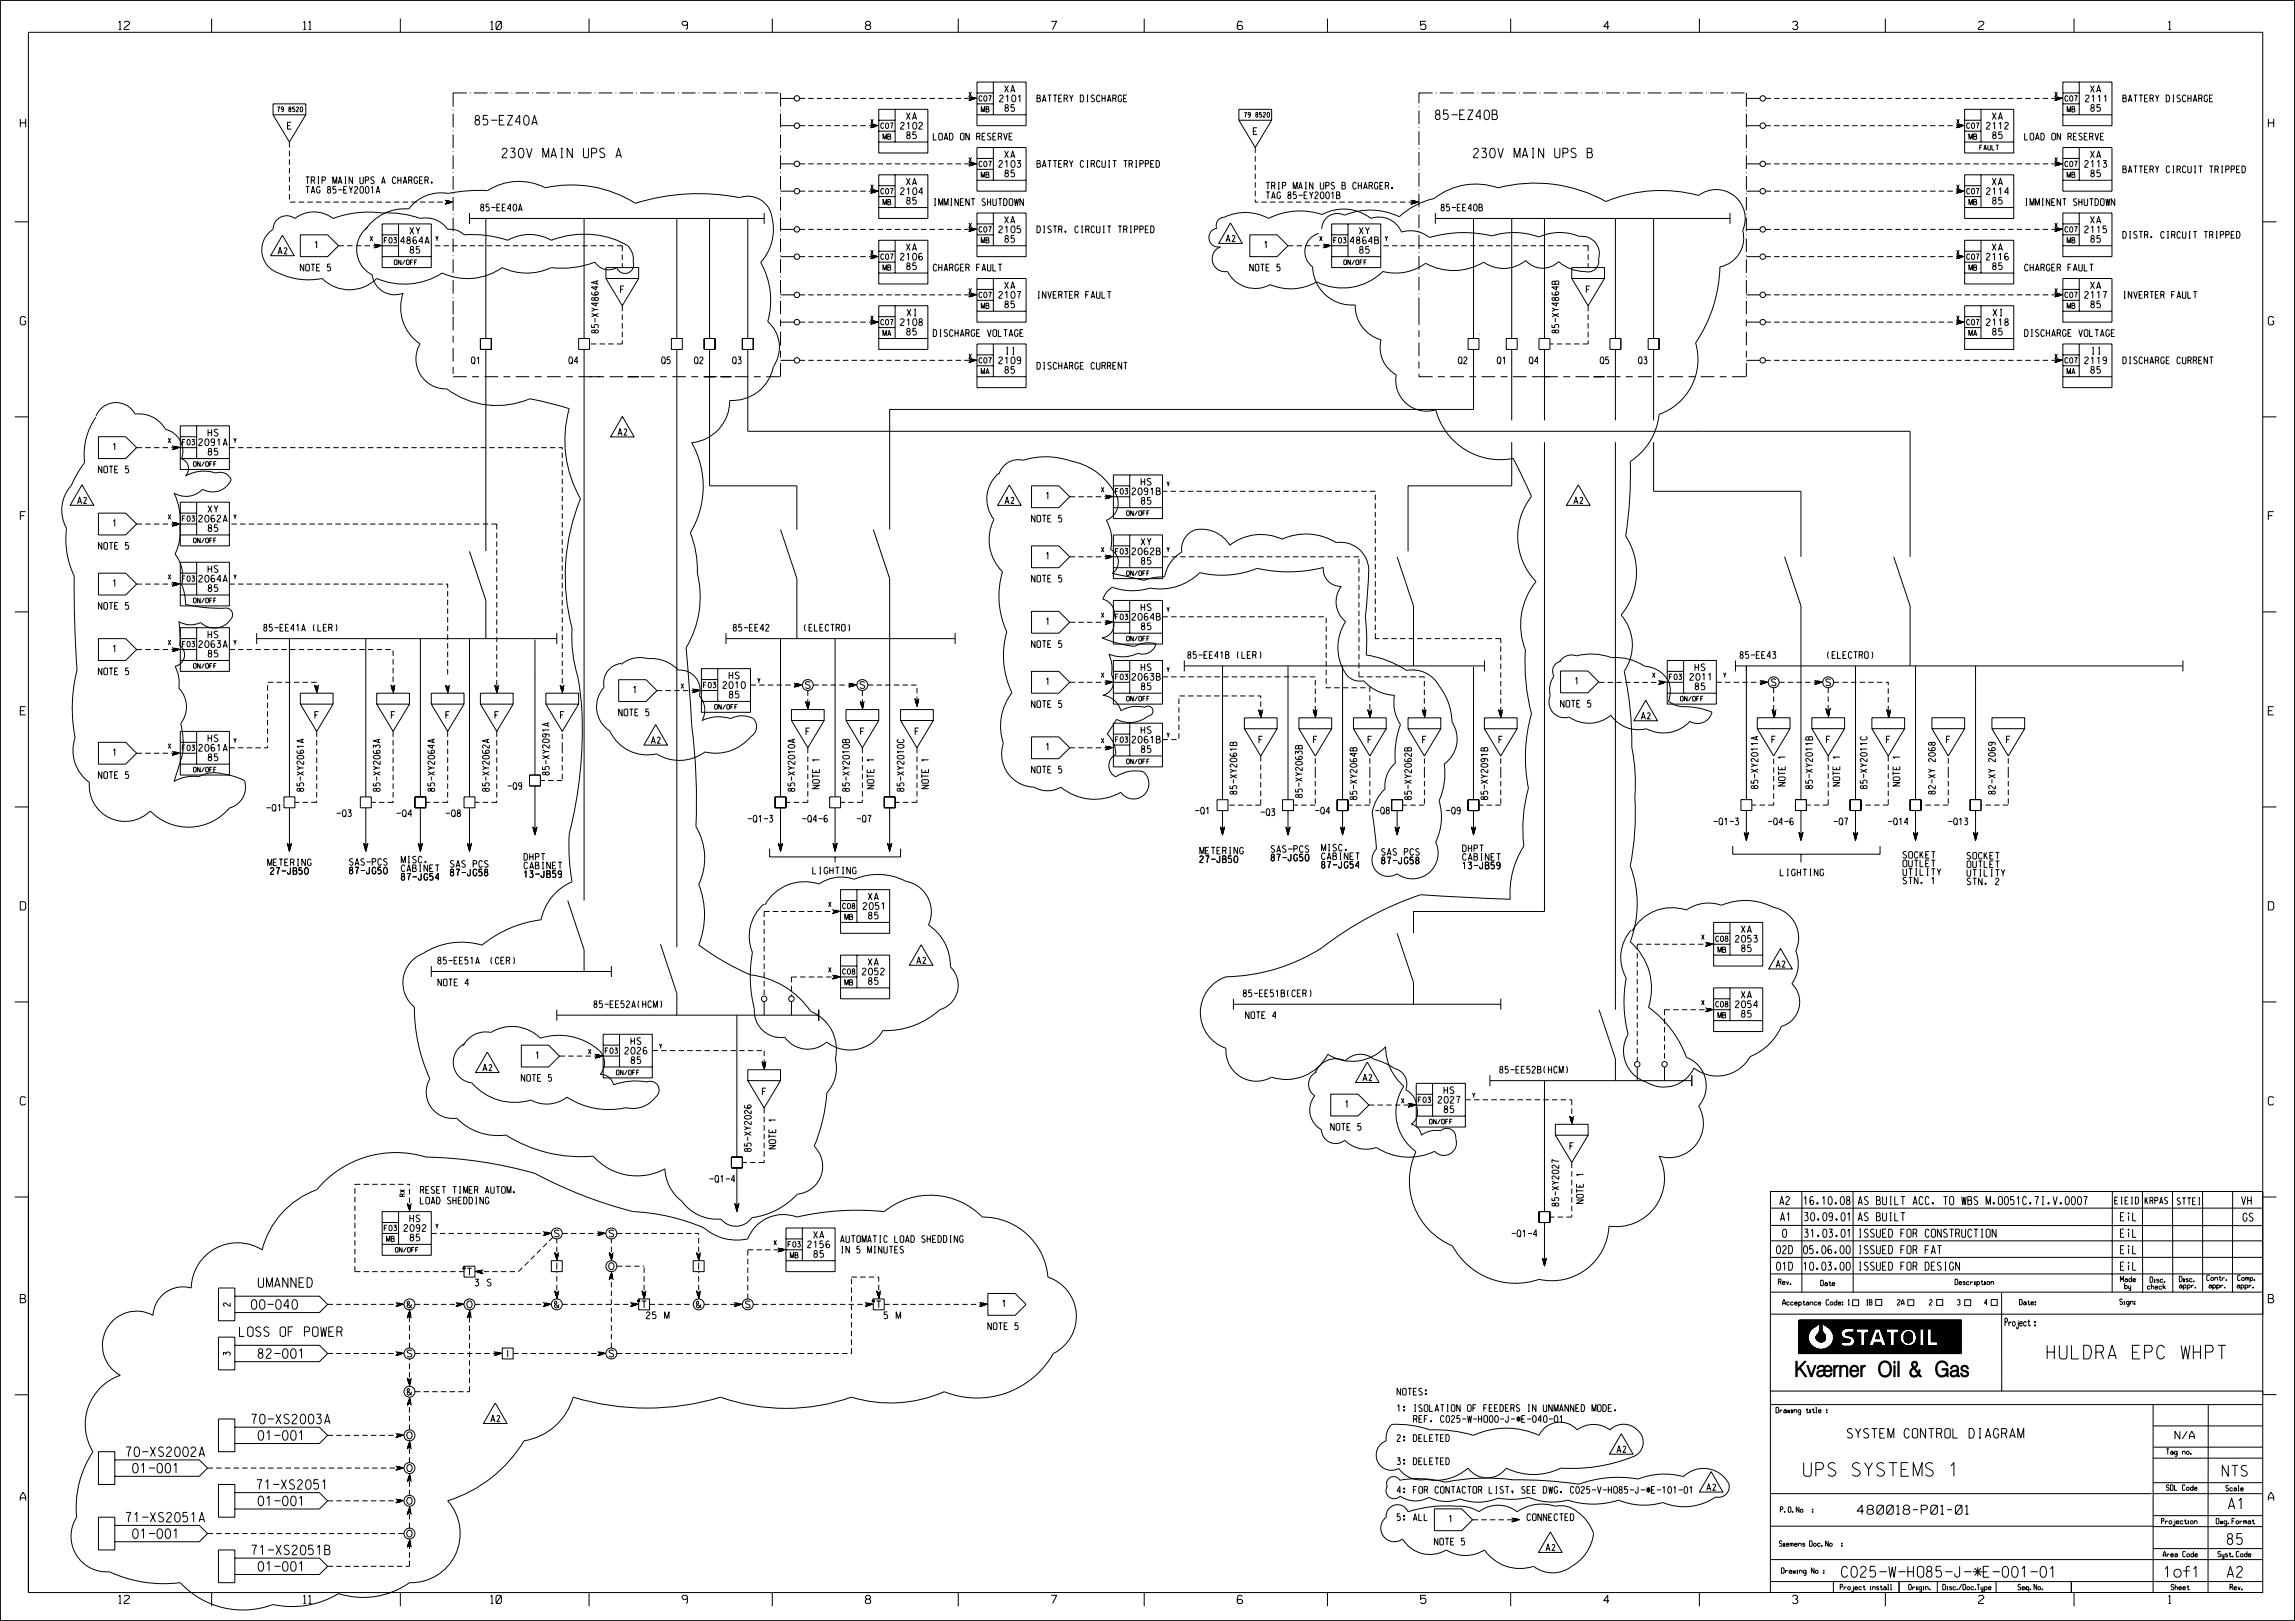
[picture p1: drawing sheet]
<svg xmlns="http://www.w3.org/2000/svg" width="841mm" height="594mm" viewBox="0 0 841 594" stroke-linecap="round" stroke-linejoin="round" font-family="sans-serif">
<defs><g id="words">
<g font-size="5">
<text x="750.2" y="498">HULDRA EPC WHPT</text>
<text x="661" y="541">UPS SYSTEMS 1</text>
</g>
<g font-size="4">
<text x="814.3" y="541">NTS</text>
<text x="816.6" y="553">A1</text>
<text x="816.2" y="566">85</text>
<text x="674.8" y="578">C025-W-HO85-J-*E-001-01</text>
<text x="793.1" y="578">1of1</text>
<text x="816.2" y="578">A2</text>
</g>
<g font-size="3.5">
<text x="174" y="45.8">85-EZ40A</text>
<text x="526" y="43.8">85-EZ40B</text>
<text x="184" y="57.8">230V MAIN UPS A</text>
<text x="540" y="57.8">230V MAIN UPS B</text>
<text x="94.7" y="471.7">UMANNED</text>
<text x="92.1" y="479.7">00-040</text>
<text x="87.8" y="489.7">LOSS OF POWER</text>
<text x="94.6" y="497.7">82-001</text>
<text x="92.2" y="521.7">70-XS2003A</text>
<text x="94.6" y="527.7">01-001</text>
<text x="676.9" y="527">SYSTEM CONTROL DIAGRAM</text>
<text x="46.2" y="533.7">70-XS2002A</text>
<text x="48.6" y="539.7">01-001</text>
<text x="94.2" y="545.7">71-XS2051</text>
<text x="94.6" y="551.7">01-001</text>
<text x="46.2" y="557.7">71-XS2051A</text>
<text x="48.6" y="563.7">01-001</text>
<text x="92.2" y="569.7">71-XS2051B</text>
<text x="94.6" y="575.7">01-001</text>
</g>
<text font-size="3.3" x="680.5" y="554.9">480018-P01-01</text>
<g font-size="3">
<text x="43.5" y="10.8">12</text>
<text x="111.2" y="10.8">11</text>
<text x="179.8" y="10.8">10</text>
<text x="250" y="10.8">9</text>
<text x="317.1" y="10.8">8</text>
<text x="385.2" y="10.8">7</text>
<text x="453.4" y="10.8">6</text>
<text x="520.5" y="10.8">5</text>
<text x="587.7" y="10.8">4</text>
<text x="656.8" y="10.8">3</text>
<text x="725" y="10.8">2</text>
<text x="794.6" y="10.8">1</text>
<text x="7.4" y="46.6">H</text>
<text x="831.2" y="46.6">H</text>
<text x="7.4" y="119">G</text>
<text x="831.2" y="119">G</text>
<text x="7.4" y="190.5">F</text>
<text x="831.2" y="190.5">F</text>
<text x="7.4" y="262">E</text>
<text x="831.2" y="262">E</text>
<text x="7.4" y="333.4">D</text>
<text x="831.2" y="333.4">D</text>
<text x="7.4" y="404.9">C</text>
<text x="831.2" y="404.9">C</text>
<text x="652.2" y="441.4">A2</text>
<text x="661" y="441.4">16.10.08</text>
<text x="680.9" y="441.4">AS BUILT ACC. TO WBS M.O051C.7I.V.0007</text>
<text x="821.4" y="441.4">VH</text>
<text x="652.5" y="447.4">A1</text>
<text x="661.3" y="447.4">30.09.01</text>
<text x="680.9" y="447.4">AS BUILT</text>
<text x="777" y="447.4">EiL</text>
<text x="822" y="447.5">GS</text>
<text x="653.2" y="453.4">0</text>
<text x="661.3" y="453.4">31.03.01</text>
<text x="680.9" y="453.4">ISSUED FOR CONSTRUCTION</text>
<text x="777" y="453.4">EiL</text>
<text x="651" y="459.4">02D</text>
<text x="660.9" y="459.4">05.06.00</text>
<text x="680.9" y="459.4">ISSUED FOR FAT</text>
<text x="777" y="459.4">EiL</text>
<text x="651" y="465.5">01D</text>
<text x="660.9" y="465.5">10.03.00</text>
<text x="680.9" y="465.5">ISSUED FOR DESIGN</text>
<text x="777" y="465.5">EiL</text>
<text x="7.4" y="477.4">B</text>
<text x="831.2" y="477.4">B</text>
<text x="7.4" y="549.9">A</text>
<text x="831.2" y="549.9">A</text>
<text x="43.5" y="587.6">12</text>
<text x="111.2" y="587.6">11</text>
<text x="179.8" y="587.6">10</text>
<text x="250" y="587.6">9</text>
<text x="317.1" y="587.6">8</text>
<text x="385.2" y="587.6">7</text>
<text x="453.4" y="587.6">6</text>
<text x="520.5" y="587.6">5</text>
<text x="587.7" y="587.6">4</text>
<text x="656.8" y="587.6">3</text>
<text x="725" y="587.6">2</text>
<text x="794.6" y="587.6">1</text>
</g>
<text font-size="2.9" x="734.7" y="485.9">Project :</text>
<text font-size="2.8" x="797" y="527.3">N/A</text>
<g font-size="2.5">
<text x="368.1" y="33.8">XA</text>
<text x="766.1" y="33.8">XA</text>
<text x="366.3" y="37.3">2101</text>
<text x="368.2" y="40.8">85</text>
<text x="380" y="37.3">BATTERY DISCHARGE</text>
<text x="764.2" y="37.3">2111</text>
<text x="766.2" y="40.8">85</text>
<text x="777.9" y="37.3">BATTERY DISCHARGE</text>
<text x="105.4" y="47.3">E</text>
<text x="330" y="47.3">2102</text>
<text x="332.1" y="43.8">XA</text>
<text x="727.9" y="47.3">2112</text>
<text x="730.1" y="43.8">XA</text>
<text x="332.2" y="50.8">85</text>
<text x="342" y="51.3">LOAD ON RESERVE</text>
<text x="459.3" y="49.3">E</text>
<text x="730.2" y="50.8">85</text>
<text x="741.9" y="51.3">LOAD ON RESERVE</text>
<text x="368.1" y="57.8">XA</text>
<text x="766.1" y="57.8">XA</text>
<text x="366" y="61.3">2103</text>
<text x="368.2" y="64.8">85</text>
<text x="380" y="61.3">BATTERY CIRCUIT TRIPPED</text>
<text x="763.9" y="61.3">2113</text>
<text x="766.2" y="64.8">85</text>
<text x="777.9" y="63.3">BATTERY CIRCUIT TRIPPED</text>
<text x="112.1" y="67.3">TRIP MAIN UPS A CHARGER.</text>
<text x="112.1" y="70.8">TAG 85-EY2001A</text>
<text x="330" y="71.3">2104</text>
<text x="332.1" y="67.8">XA</text>
<text x="464" y="69.3">TRIP MAIN UPS B CHARGER.</text>
<text x="727.9" y="71.3">2114</text>
<text x="730.1" y="67.8">XA</text>
<text x="176.1" y="77.3">85-EE40A</text>
<text x="332.2" y="74.8">85</text>
<text x="342" y="75.3">IMMINENT SHUTDOWN</text>
<text x="464" y="72.8">TAG 85-EY2001B</text>
<text x="528.1" y="77.3">85-EE40B</text>
<text x="730.2" y="74.8">85</text>
<text x="741.9" y="75.3">IMMINENT SHUTDOWN</text>
<text x="368.1" y="81.8">XA</text>
<text x="766.1" y="81.8">XA</text>
<text x="146.8" y="89.3">4864A</text>
<text x="150.2" y="85.8">XY</text>
<text x="366" y="85.3">2105</text>
<text x="368.2" y="88.8">85</text>
<text x="380" y="85.3">DISTR. CIRCUIT TRIPPED</text>
<text x="449.2" y="88.6">A2</text>
<text x="494.8" y="89.3">4864B</text>
<text x="498.1" y="85.8">XY</text>
<text x="763.9" y="85.3">2115</text>
<text x="766.2" y="88.8">85</text>
<text x="777.9" y="87.3">DISTR. CIRCUIT TRIPPED</text>
<text x="101.7" y="93.1">A2</text>
<text x="115.4" y="90.9">1</text>
<text x="150.3" y="92.8">85</text>
<text x="330" y="95.3">2106</text>
<text x="332.1" y="91.8">XA</text>
<text x="463.3" y="90.9">1</text>
<text x="498.2" y="92.8">85</text>
<text x="727.9" y="95.3">2116</text>
<text x="730.1" y="91.8">XA</text>
<text x="110.1" y="99.3">NOTE 5</text>
<text x="332.2" y="98.8">85</text>
<text x="342" y="99.3">CHARGER FAULT</text>
<text x="458" y="99.3">NOTE 5</text>
<text x="730.2" y="98.8">85</text>
<text x="741.9" y="99.3">CHARGER FAULT</text>
<text x="227.4" y="107.3">F</text>
<text x="368.1" y="105.8">XA</text>
<text x="581.3" y="107.3">F</text>
<text x="766.1" y="105.8">XA</text>
<text x="366" y="109.3">2107</text>
<text x="368.2" y="112.8">85</text>
<text x="380" y="109.3">INVERTER FAULT</text>
<text x="763.9" y="109.3">2117</text>
<text x="766.2" y="112.8">85</text>
<text x="777.9" y="109.3">INVERTER FAULT</text>
<text x="330" y="119.3">2108</text>
<text x="332.4" y="115.8">XI</text>
<text x="727.9" y="119.3">2118</text>
<text x="730.3" y="115.8">XI</text>
<text x="332.2" y="122.8">85</text>
<text x="342" y="123.3">DISCHARGE VOLTAGE</text>
<text x="730.2" y="122.8">85</text>
<text x="741.9" y="123.3">DISCHARGE VOLTAGE</text>
<text x="368.4" y="129.8">II</text>
<text x="766.3" y="129.8">II</text>
<text x="172.7" y="133.3">Q1</text>
<text x="208.5" y="133.3">Q4</text>
<text x="242.5" y="133.3">Q5</text>
<text x="254.5" y="133.3">Q2</text>
<text x="268.5" y="133.3">Q3</text>
<text x="366" y="133.3">2109</text>
<text x="368.2" y="136.8">85</text>
<text x="380" y="135.3">DISCHARGE CURRENT</text>
<text x="534.4" y="133.3">Q2</text>
<text x="548.7" y="133.3">Q1</text>
<text x="560.4" y="133.3">Q4</text>
<text x="586.4" y="133.3">Q5</text>
<text x="600.4" y="133.3">Q3</text>
<text x="763.9" y="133.3">2119</text>
<text x="766.2" y="136.8">85</text>
<text x="777.9" y="133.3">DISCHARGE CURRENT</text>
<text x="76.2" y="159.8">HS</text>
<text x="226.3" y="159.6">A2</text>
<text x="41.4" y="164.9">1</text>
<text x="72.8" y="163.3">2091A</text>
<text x="76.3" y="166.8">85</text>
<text x="36.1" y="173.3">NOTE 5</text>
<text x="418.2" y="177.8">HS</text>
<text x="28.3" y="184.6">A2</text>
<text x="368.1" y="184.6">A2</text>
<text x="383.3" y="182.9">1</text>
<text x="414.8" y="181.3">2091B</text>
<text x="418.2" y="184.8">85</text>
<text x="576.6" y="184.6">A2</text>
<text x="72.8" y="191.3">2062A</text>
<text x="76.2" y="187.8">XY</text>
<text x="378" y="191.3">NOTE 5</text>
<text x="41.4" y="192.9">1</text>
<text x="76.3" y="194.8">85</text>
<text x="36.1" y="201.3">NOTE 5</text>
<text x="414.8" y="203.3">2062B</text>
<text x="418.1" y="199.8">XY</text>
<text x="76.2" y="209.8">HS</text>
<text x="383.3" y="204.9">1</text>
<text x="418.2" y="206.8">85</text>
<text x="41.4" y="214.9">1</text>
<text x="72.8" y="213.3">2064A</text>
<text x="378" y="213.3">NOTE 5</text>
<text x="76.3" y="216.8">85</text>
<text x="36.1" y="223.3">NOTE 5</text>
<text x="414.8" y="227.3">2064B</text>
<text x="418.2" y="223.8">HS</text>
<text x="76.2" y="233.8">HS</text>
<text x="96.7" y="231.3">85-EE41A (LER)</text>
<text x="268.7" y="231.3">85-EE42</text>
<text x="290.3" y="231.3">(ELECTRO)</text>
<text x="383.3" y="228.9">1</text>
<text x="418.2" y="230.8">85</text>
<text x="41.4" y="238.9">1</text>
<text x="72.8" y="237.3">2063A</text>
<text x="378" y="237.3">NOTE 5</text>
<text x="76.3" y="240.8">85</text>
<text x="418.2" y="245.8">HS</text>
<text x="435.2" y="241.3">85-EE41B (LER)</text>
<text x="621.1" y="245.8">HS</text>
<text x="637.6" y="241.3">85-EE43</text>
<text x="663.9" y="241.3">(ELECTRO)</text>
<text x="36.1" y="247.3">NOTE 5</text>
<text x="267.2" y="248.8">HS</text>
<text x="383.3" y="250.9">1</text>
<text x="414.8" y="249.3">2063B</text>
<text x="577.2" y="250.8">1</text>
<text x="619.2" y="249.3">2011</text>
<text x="649.1" y="251.3">S</text>
<text x="669.1" y="251.3">S</text>
<text x="232" y="253.9">1</text>
<text x="264.9" y="252.3">2010</text>
<text x="267.3" y="255.8">85</text>
<text x="295.2" y="252.3">S</text>
<text x="315.2" y="252.3">S</text>
<text x="418.2" y="252.8">85</text>
<text x="621.2" y="252.8">85</text>
<text x="115.4" y="263.3">F</text>
<text x="143.4" y="263.3">F</text>
<text x="163.4" y="263.3">F</text>
<text x="181.4" y="263.3">F</text>
<text x="205.4" y="263.3">F</text>
<text x="226.7" y="262.3">NOTE 5</text>
<text x="378" y="259.3">NOTE 5</text>
<text x="571.9" y="259.1">NOTE 5</text>
<text x="601.3" y="263.6">A2</text>
<text x="295.4" y="269.3">F</text>
<text x="315.4" y="269.3">F</text>
<text x="335.4" y="269.3">F</text>
<text x="418.2" y="268.8">HS</text>
<text x="72.8" y="275.3">2061A</text>
<text x="76.2" y="271.8">HS</text>
<text x="238.5" y="272.5">A2</text>
<text x="383.3" y="274.9">1</text>
<text x="414.8" y="272.3">2061B</text>
<text x="418.2" y="275.8">85</text>
<text x="461.3" y="272.3">F</text>
<text x="481.3" y="272.3">F</text>
<text x="501.3" y="272.3">F</text>
<text x="521.3" y="272.3">F</text>
<text x="549.3" y="272.3">F</text>
<text x="649.3" y="272.3">F</text>
<text x="669.3" y="272.3">F</text>
<text x="691.3" y="272.3">F</text>
<text x="713.3" y="272.3">F</text>
<text x="735.3" y="272.3">F</text>
<text x="41.4" y="276.9">1</text>
<text x="76.3" y="278.8">85</text>
<text x="36.1" y="285.3">NOTE 5</text>
<text x="378" y="283.3">NOTE 5</text>
<text x="186" y="289.3">-Q9</text>
<text x="438" y="298.3">-Q1</text>
<text x="462" y="298.9">-Q3</text>
<text x="482" y="298.3">-Q4</text>
<text x="504" y="298.3">-Q8</text>
<text x="529.9" y="298.3">-Q9</text>
<text x="274" y="301.3">-Q1-3</text>
<text x="294" y="301.3">-Q4-6</text>
<text x="314" y="301.3">-Q7</text>
<text x="628" y="302.3">-Q1-3</text>
<text x="648" y="302.3">-Q4-6</text>
<text x="672" y="302.3">-Q7</text>
<text x="691.9" y="302.3">-Q14</text>
<text x="713.9" y="302.3">-Q13</text>
<text x="318.1" y="329.8">XA</text>
<text x="316.3" y="333.3">2051</text>
<text x="318.2" y="336.8">85</text>
<text x="638.1" y="341.8">XA</text>
<text x="636" y="345.3">2053</text>
<text x="160.4" y="353.3">85-EE51A</text>
<text x="179.6" y="353.3">(CER)</text>
<text x="318.1" y="353.8">XA</text>
<text x="335.8" y="353.2">A2</text>
<text x="638.2" y="348.8">85</text>
<text x="316" y="357.3">2052</text>
<text x="650.7" y="354.5">A2</text>
<text x="160.5" y="361.3">NOTE 4</text>
<text x="318.2" y="360.8">85</text>
<text x="455.6" y="365.3">85-EE51B(CER)</text>
<text x="638.1" y="365.8">XA</text>
<text x="217.6" y="369.3">85-EE52A(HCM)</text>
<text x="636" y="369.3">2054</text>
<text x="456.4" y="373.2">NOTE 4</text>
<text x="638.2" y="372.7">85</text>
<text x="231.2" y="382.7">HS</text>
<text x="196.4" y="387.9">1</text>
<text x="229" y="386.2">2026</text>
<text x="231.3" y="389.7">85</text>
<text x="176.8" y="392.5">A2</text>
<text x="549.6" y="393.2">85-EE52B(HCM)</text>
<text x="191" y="396.2">NOTE 5</text>
<text x="279.4" y="401.2">F</text>
<text x="499.3" y="396.1">A2</text>
<text x="529.2" y="400.7">HS</text>
<text x="493" y="405.8">1</text>
<text x="527" y="404.2">2027</text>
<text x="529.2" y="407.7">85</text>
<text x="487.6" y="414.2">NOTE 5</text>
<text x="575.3" y="421.2">F</text>
<text x="154" y="437.3">RESET TIMER AUTOM.</text>
<text x="260" y="433.2">-Q1-4</text>
<text x="154" y="441.2">LOAD SHEDDING</text>
<text x="774.9" y="441.2">EIEID KRPAS</text>
<text x="797.8" y="441.4">STTEI</text>
<text x="150.2" y="447.7">HS</text>
<text x="148" y="451.2">2092</text>
<text x="150.3" y="454.7">85</text>
<text x="203.2" y="453.2">S</text>
<text x="223.2" y="453.2">S</text>
<text x="298.2" y="453.7">XA</text>
<text x="308" y="455.3">AUTOMATIC LOAD SHEDDING</text>
<text x="554" y="453.2">-Q1-4</text>
<text x="296" y="457.2">2156</text>
<text x="298.2" y="460.7">85</text>
<text x="308" y="459.2">IN 5 MINUTES</text>
<text x="171.2" y="467.2">T</text>
<text x="204" y="465.2">I</text>
<text x="223.1" y="465.2">O</text>
<text x="256" y="465.2">I</text>
<text x="174.1" y="471.2">3 S</text>
<text x="149.2" y="479.2">&amp;</text>
<text x="171.1" y="479.2">O</text>
<text x="203.2" y="479.2">&amp;</text>
<text x="235.2" y="479.2">T</text>
<text x="255.2" y="479.2">&amp;</text>
<text x="273.2" y="479.2">S</text>
<text x="321.2" y="479.2">T</text>
<text x="367.3" y="478.9">1</text>
<text x="236.9" y="483.2">25 M</text>
<text x="324" y="483.2">5 M</text>
<text x="362" y="487.2">NOTE 5</text>
<text x="149.2" y="497.2">S</text>
<text x="186" y="497.2">I</text>
<text x="223.2" y="497.2">S</text>
<text x="149.2" y="511.2">&amp;</text>
<text x="512" y="511.2">NOTES:</text>
<text x="179.7" y="521.1">A2</text>
<text x="512" y="517.2">1: ISOLATION OF FEEDERS IN UNMANNED MODE.</text>
<text x="518" y="521.2">REF. C025-W-HO00-J-*E-040-01</text>
<text x="149.1" y="527.2">O</text>
<text x="512" y="528.2">2: DELETED</text>
<text x="592.4" y="532.3">A2</text>
<text x="149.1" y="539.2">O</text>
<text x="512" y="536.7">3: DELETED</text>
<text x="149.1" y="551.2">O</text>
<text x="512" y="547.2">4: FOR CONTACTOR LIST, SEE DWG. C025-V-HO85-J-*E-101-01</text>
<text x="625.3" y="546.2">A2</text>
<text x="512" y="557.2">5: ALL</text>
<text x="531" y="557.8">1</text>
<text x="548.2" y="557.2">CONNECTED</text>
<text x="149.1" y="563.2">O</text>
<text x="525.6" y="566.2">NOTE 5</text>
<text x="566.4" y="568.3">A2</text>
</g>
<g font-size="2.4">
<text x="97.6" y="297.2">-Q1</text>
<text x="123.4" y="299.2">-Q3</text>
<text x="145.4" y="299.2">-Q4</text>
<text x="163.3" y="299.2">-Q8</text>
<text x="484.3" y="311.8">MISC.</text>
<text x="98.1" y="317.2">METERING</text>
<text x="128.1" y="317.1">SAS-PCS</text>
<text x="147" y="316.2">MISC.</text>
<text x="165" y="317.8">SAS PCS</text>
<text x="192" y="315.2">DHPT</text>
<text x="439.7" y="312.9">METERING</text>
<text x="439.7" y="316.1">27-JB50</text>
<text x="465.8" y="312.3">SAS-PCS</text>
<text x="465.8" y="315.5">87-JG50</text>
<text x="484.3" y="315">CABINET</text>
<text x="506.3" y="313.4">SAS PCS</text>
<text x="506.3" y="316.6">87-JG58</text>
<text x="536" y="312.1">DHPT</text>
<text x="536" y="315.2">CABINET</text>
<text x="697.3" y="314.5">SOCKET</text>
<text x="697.3" y="317.6">OUTLET</text>
<text x="720.8" y="314.8">SOCKET</text>
<text x="720.8" y="317.9">OUTLET</text>
<text x="99.1" y="320.4">27-JB50</text>
<text x="128.1" y="320.2">87-JG50</text>
<text x="147" y="319.4">CABINET</text>
<text x="147" y="322.5">87-JG54</text>
<text x="165" y="321">87-JG58</text>
<text x="192" y="318.4">CABINET</text>
<text x="192" y="321.5">13-JB59</text>
<text x="297.8" y="320.2">LIGHTING</text>
<text x="484.3" y="318.1">87-JG54</text>
<text x="536" y="318.4">13-JB59</text>
<text x="652.4" y="320.9">LIGHTING</text>
<text x="697.3" y="320.8">UTILITY</text>
<text x="697.3" y="323.9">STN. 1</text>
<text x="720.8" y="321.1">UTILITY</text>
<text x="720.8" y="324.2">STN. 2</text>
</g>
<g font-size="2">
<text x="358.8" y="37.1">C07</text>
<text x="359.6" y="41.1">MB</text>
<text x="756.7" y="37.1">C07</text>
<text x="757.5" y="41.1">MB</text>
<text x="322.8" y="47.1">C07</text>
<text x="720.7" y="47.1">C07</text>
<text x="323.6" y="51.1">MB</text>
<text x="721.5" y="51.1">MB</text>
<text x="358.8" y="61.1">C07</text>
<text x="359.6" y="65.1">MB</text>
<text x="756.7" y="61.1">C07</text>
<text x="757.5" y="65.1">MB</text>
<text x="322.8" y="71.1">C07</text>
<text x="720.7" y="71.1">C07</text>
<text x="323.6" y="75.1">MB</text>
<text x="721.5" y="75.1">MB</text>
<text x="140.8" y="89.1">F03</text>
<text x="358.8" y="85.1">C07</text>
<text x="359.6" y="89.1">MB</text>
<text x="488.7" y="89.1">F03</text>
<text x="756.7" y="85.1">C07</text>
<text x="757.5" y="89.1">MB</text>
<text x="322.8" y="95.1">C07</text>
<text x="720.7" y="95.1">C07</text>
<text x="323.6" y="99.1">MB</text>
<text x="721.5" y="99.1">MB</text>
<text x="358.8" y="109">C07</text>
<text x="359.6" y="113">MB</text>
<text x="756.7" y="109">C07</text>
<text x="757.5" y="113">MB</text>
<text x="322.8" y="119">C07</text>
<text x="720.7" y="119">C07</text>
<text x="323.6" y="123">MA</text>
<text x="721.5" y="123">MA</text>
<text x="358.8" y="133">C07</text>
<text x="359.6" y="137">MA</text>
<text x="756.7" y="133">C07</text>
<text x="757.5" y="137">MA</text>
<text x="66.8" y="163">F03</text>
<text x="408.8" y="181">F03</text>
<text x="66.8" y="191">F03</text>
<text x="408.8" y="203">F03</text>
<text x="66.8" y="213">F03</text>
<text x="408.8" y="227">F03</text>
<text x="66.8" y="237">F03</text>
<text x="408.8" y="249">F03</text>
<text x="611.7" y="249">F03</text>
<text x="257.8" y="252">F03</text>
<text x="66.8" y="275">F03</text>
<text x="408.8" y="272">F03</text>
<text x="308.8" y="333">C08</text>
<text x="309.6" y="337">MB</text>
<text x="628.7" y="345">C08</text>
<text x="629.5" y="349">MB</text>
<text x="308.8" y="357">C08</text>
<text x="309.6" y="361">MB</text>
<text x="628.7" y="369">C08</text>
<text x="629.5" y="373">MB</text>
<text x="221.8" y="386">F03</text>
<text x="519.7" y="404">F03</text>
<text x="140.8" y="451">F03</text>
<text x="141.6" y="455">MB</text>
<text x="288.8" y="457">F03</text>
<text x="289.6" y="461">MB</text>
<text x="651.7" y="470.7">Rev.</text>
<text x="667.2" y="471.1">Date</text>
<text x="716.4" y="470.8">Description</text>
<text x="777" y="469.7">Made</text>
<text x="778.6" y="472.2">by</text>
<text x="786.9" y="472.4">check</text>
<text x="787.9" y="469.9">Disc.</text>
<text x="798.6" y="469.7">Disc.</text>
<text x="798.6" y="472">appr.</text>
<text x="808.7" y="469.2">Contr.</text>
<text x="809.4" y="472">appr.</text>
<text x="819.8" y="472">appr.</text>
<text x="820" y="469.2">Comp.</text>
<text x="653.3" y="478.2">Acceptance Code:</text>
<text x="683.6" y="478.2">1</text>
<text x="720" y="478.2">3</text>
<text x="727.8" y="478.2">4</text>
<text x="740" y="478.2">Date:</text>
<text x="776.8" y="478">Sign:</text>
<text x="650.8" y="517.7">Drawing title :</text>
<text x="793.9" y="532.9">Tag no.</text>
<text x="793.9" y="546.1">SDL Code</text>
<text x="815.7" y="546.3">Scale</text>
<text x="652.4" y="554.2">P. O. No</text>
<text x="792.1" y="558.4">Projection</text>
<text x="812.1" y="558.4">Dwg. Format</text>
<text x="652.1" y="566.6">Siemens Doc. No</text>
<text x="792.7" y="570.5">Area Code</text>
<text x="812.8" y="570.5">Syst. Code</text>
<text x="652.8" y="576.5">Drawing No :</text>
<text x="674.3" y="582.6">Project install</text>
<text x="699.4" y="582.6">Origin.</text>
<text x="711.9" y="582.6">Disc./Doc.Type</text>
<text x="739.5" y="582.6">Seq. No.</text>
<text x="795.6" y="582.6">Sheet</text>
<text x="817.2" y="582.6">Rev.</text>
</g>
<g font-size="1.7">
<text x="355.1" y="35.4">X</text>
<text x="753" y="35.4">X</text>
<text x="101.7" y="40.9">79 8520</text>
<text x="319.1" y="45.4">X</text>
<text x="456" y="42.9">79 8520</text>
<text x="717" y="45.4">X</text>
<text x="355.1" y="59.4">X</text>
<text x="725.5" y="54.9">FAULT</text>
<text x="753" y="59.4">X</text>
<text x="319.1" y="69.4">X</text>
<text x="717" y="69.4">X</text>
<text x="355.1" y="83.4">X</text>
<text x="753" y="83.4">X</text>
<text x="135.6" y="88.3">X</text>
<text x="159.6" y="88.3">Y</text>
<text x="483.6" y="88.3">X</text>
<text x="507.6" y="88.3">Y</text>
<text x="319.1" y="93.4">X</text>
<text x="717" y="93.4">X</text>
<text x="144.5" y="97">ON/OFF</text>
<text x="492.4" y="97">ON/OFF</text>
<text x="355.1" y="107.4">X</text>
<text x="753" y="107.4">X</text>
<text x="319.1" y="117.4">X</text>
<text x="717" y="117.4">X</text>
<text x="355.1" y="131.4">X</text>
<text x="753" y="131.4">X</text>
<text x="61.6" y="162.3">X</text>
<text x="85.6" y="162.3">Y</text>
<text x="70.9" y="170.9">ON/OFF</text>
<text x="427.6" y="178.3">Y</text>
<text x="403.6" y="180.3">X</text>
<text x="61.6" y="190.3">X</text>
<text x="85.6" y="190.3">Y</text>
<text x="412.8" y="188.9">ON/OFF</text>
<text x="70.9" y="198.9">ON/OFF</text>
<text x="403.6" y="202.3">X</text>
<text x="427.6" y="202.3">Y</text>
<text x="61.6" y="212.3">X</text>
<text x="85.6" y="212.3">Y</text>
<text x="412.8" y="210.9">ON/OFF</text>
<text x="70.9" y="220.9">ON/OFF</text>
<text x="403.6" y="226.3">X</text>
<text x="427.6" y="224.3">Y</text>
<text x="61.6" y="236.3">X</text>
<text x="85.6" y="236.3">Y</text>
<text x="412.8" y="234.9">ON/OFF</text>
<text x="70.9" y="244.9">ON/OFF</text>
<text x="277.6" y="250.3">Y</text>
<text x="403.6" y="248.3">X</text>
<text x="427.6" y="246.3">Y</text>
<text x="605.5" y="248.3">X</text>
<text x="631.5" y="248.3">Y</text>
<text x="249.6" y="252.3">X</text>
<text x="412.8" y="256.9">ON/OFF</text>
<text x="615.8" y="256.9">ON/OFF</text>
<text x="261.9" y="259.9">ON/OFF</text>
<text x="61.6" y="274.3">X</text>
<text x="85.6" y="272.3">Y</text>
<text x="403.6" y="272.3">X</text>
<text x="427.6" y="270.3">Y</text>
<text x="412.8" y="279.9">ON/OFF</text>
<text x="70.9" y="282.9">ON/OFF</text>
<text x="303.6" y="332.3">X</text>
<text x="623.5" y="344.3">X</text>
<text x="303.6" y="356.3">X</text>
<text x="623.5" y="368.3">X</text>
<text x="215.6" y="386.3">X</text>
<text x="241.6" y="384.3">Y</text>
<text x="225.9" y="393.9">ON/OFF</text>
<text x="513.6" y="404.2">X</text>
<text x="539.6" y="402.2">Y</text>
<text x="523.8" y="411.9">ON/OFF</text>
<text x="159.6" y="450.2">Y</text>
<text x="144.9" y="458.9">ON/OFF</text>
<text x="283.6" y="456.2">X</text>
</g>
</g></defs>
<g fill="none" stroke="#000" stroke-width=".37">
<path d="M.1 .1h840.8v593.9h-840.8zM77.6 6.8v5M146.7 6.8v5M215.9 6.8v5M283 6.8v5M351.1 6.8v5M419.3 6.8v5M486.4 6.8v5M553.6 6.8v5M622.7 6.8v5M690.9 6.8v5M760 6.8v5"/>
<path d="M286 36.1h5M358 38.1h6M358 34.1h6M358 30.1h18v16h-18zM364 30.1v12M640 36.1h5M755.9 38.1h6M755.9 34.1h6M755.9 30.1h18v16h-18zM761.9 30.1v12M100.1 42.1v-4h12v4M100.1 42.1h12"/>
<path d="M100.1 42.1l6 10 6-10M286 46.1h5M322 48.1h6M322 44.1h6M322 40.1h18v16h-18zM322 52.1h18M328 40.1v12M358 54.1h18v16h-18zM358 42.1h18M358 58.1h6M364 54.1v12M454 44.1h12"/>
<path d="M454 44.1v-4h12v4M454 44.1l6 10 6-10M640 46.1h5M719.9 48.1h6M719.9 44.1h6M719.9 52.1h18M719.9 40.1h18v16h-18zM725.9 40.1v12M755.9 42.1h18M755.9 58.1h6M755.9 54.1h18v16h-18zM761.9 54.1v12"/>
<path d="M172 78.1v4M280 78.1v4M286 60.1h5M286 70.1h5M322 64.1h18v16h-18zM322 72.1h6M322 68.1h6M322 76.1h18M328 64.1v12M358 78.1h18v16h-18zM358 62.1h6M358 66.1h18"/>
<path d="M364 78.1v12M526 78.1v4M634 78.1v4M640 60.1h5M640 70.1h5M719.9 72.1h6M719.9 68.1h6M719.9 76.1h18M719.9 64.1h18v16h-18zM725.9 64.1v12M755.9 62.1h6M755.9 66.1h18"/>
<path d="M755.9 78.1h18v16h-18zM761.9 78.1v12M5.4 81.3h5M101.7 80.4a5 5 0 0 1 6.4-.3 11.4 11.4 0 0 1 14 0 37.3 37.3 0 0 1 17.9-2 36 36 0 0 1 14 2 9.7 9.7 0 0 1 10 4 7.1 7.1 0 0 1 6 2 41.1 41.1 0 0 1 16 2 16.1 16.1 0 0 1 16 0 32.6 32.6 0 0 1 28 2 8 8 0 0 1 2.2 6.4 3.2 3.2 0 0 1-2.4 3.6 3.2 3.2 0 0 1-3.8-2 5.8 5.8 0 0 1-8-2 33.2 33.2 0 0 1-16 2 21 21 0 0 1-18 0 22.1 22.1 0 0 1-22 1.9 25.7 25.7 0 0 1-24 2 14.1 14.1 0 0 1-19.9 0 25.4 25.4 0 0 1-19.1-3.7 8.9 8.9 0 0 1 1.1-14.2 5 5 0 0 1 1.6-3.7zM103.5 86.2l4.3 7.5h-8.6zM110.1 86.1h10l4 4-4 4h-10zM134.8 83.2a10.4 10.4 0 0 0 1.6 17.5 8.3 8.3 0 0 0 11.3 6.7 16 16 0 0 0 6.2 18.6 11 11 0 0 0 9.8 16.5 30.8 30.8 0 0 0 30.5 3.6l7.2 1.6 7.2 2a43 43 0 0 0 4.1 33.1 74.7 74.7 0 0 0-3.1 47.4 54 54 0 0 0 2.3 18.7 142 142 0 0 1-3.3 56.7v8.1l1 9.4-.8 .4a19.3 19.3 0 0 0-10.5 13.6 42.7 42.7 0 0 0-21.7 9.2 27.4 27.4 0 0 0-26.4 6.6 11.5 11.5 0 0 0 1.7 16.1 62.6 62.6 0 0 0 5.6 26.3 9.7 9.7 0 0 0 .4 10.3 9.7 9.7 0 0 0 9.4 4.1 21.1 21.1 0 0 0 18.1 6.2 51.5 51.5 0 0 0 32 7.8 21.5 21.5 0 0 0 26.3 4.6 15.4 15.4 0 0 0 6.2 11.9 16 16 0 0 0 14.3 6.5 7 7 0 0 0 11.3-.5 27.4 27.4 0 0 0 16.7-8.6 10.2 10.2 0 0 0 8.7-6.8 10.2 10.2 0 0 0-2.5-10.7l1.5-4.1 1.6-5.6 1-5.6 .5-4.4a13.3 13.3 0 0 0 3.1-12.3 15 15 0 0 0-9-17.5 31.3 31.3 0 0 0-22.2-13.4l-6.6-3.2-6.3-3.6-5.9-4.1 .3-1a30.1 30.1 0 0 0-.3-21.2 22.3 22.3 0 0 0-1.1-21.2 235.1 235.1 0 0 0-1.6-38.8l-2-26.7a36.3 36.3 0 0 0 4.1-27.4 36.8 36.8 0 0 0-2.5-14.8 32.7 32.7 0 0 0 .5-33 15.4 15.4 0 0 0 13.9-15.5 15.3 15.3 0 0 0 16-12.4 12.4 12.4 0 0 0-2.1-16.5 28.2 28.2 0 0 0-2.5-21.6 17.9 17.9 0 0 0 2.4-20.7 8.9 8.9 0 0 0-10.2-3.1 77.7 77.7 0 0 0-38.2 2.1 44.2 44.2 0 0 0-33-5.7 21.1 21.1 0 0 0-21.1 1h-6.1l-6 .7a10 10 0 0 1-5.1 .2 14.9 14.9 0 0 0-11.7 5.9 17.5 17.5 0 0 0-16 7.7M140 86.1h6M140 82.1h18v16h-18zM140 90.1h6M140 94.1h18M146 82.1v12"/>
<path d="M172 80.1h108M178 80.1v43.9M214 80.1v43.9M248 80.1v43.9M260 80.1v43.9M274 80.1v43.9M286 84.1h5M286 94.1h5M322 88.1h18v15.9h-18zM322 96.1h6M322 92.1h6M328 88.1v11.9"/>
<path d="M358 86.1h6M358 82.1h6M358 90.1h18M445.8 83.4a2.95 2.95 0 0 1 2.8-3.8 17.9 17.9 0 0 1 16.3 .4 25.8 25.8 0 0 1 19.6-1.4 16.3 16.3 0 0 1 17.9 1.4 9 9 0 0 1 11.2 5 11 11 0 0 1 10.2 2 44.5 44.5 0 0 1 22.9-.6 26.8 26.8 0 0 1 17.2 .4 18.7 18.7 0 0 1 14.9-.2 6.4 6.4 0 0 1 7 8.3 3.9 3.9 0 0 1-5 4.6 14.5 14.5 0 0 1-9.7-3.6 8.3 8.3 0 0 1-12-.4 12.8 12.8 0 0 1-15.4 .6 21.2 21.2 0 0 1-21.3 .4 18.6 18.6 0 0 1-15.6 3 21.1 21.1 0 0 1-24.3 3.8 19.1 19.1 0 0 1-17 1 11.4 11.4 0 0 1-15.7-4.8 4.7 4.7 0 0 1-5.4-3.3 4.7 4.7 0 0 1 2.8-5.7 3.5 3.5 0 0 1-4.1-2.8 3.5 3.5 0 0 1 2.9-4.1M450.9 81.7l4.3 7.5h-8.6zM458 86.1h10l4 4-4 4h-10zM484.4 83.9a5.7 5.7 0 0 1 8.3-5 24.5 24.5 0 0 1 20.1 .5 27.8 27.8 0 0 1 12.8-6.7 24.6 24.6 0 0 1 23.4-3.9 53.5 53.5 0 0 1 39.5 5 52.8 52.8 0 0 1 34-2.2 10.6 10.6 0 0 1 13 .2 10.6 10.6 0 0 1 3.1 12.6 10.8 10.8 0 0 1-8.3 13.4 52.2 52.2 0 0 1-8.9 27.9 21.4 21.4 0 0 1-13.4 26.1 23.4 23.4 0 0 1-10.6 17.3 146.5 146.5 0 0 1-1.7 27.3 24.5 24.5 0 0 1-1.6 29 16.8 16.8 0 0 1 1.1 20.6 122.9 122.9 0 0 1 2.8 27.8l1.1 8.5 .1 8.5a110 110 0 0 1-1.8 26.5 39.3 39.3 0 0 1 0 27.8 22.4 22.4 0 0 1 6.7 24 39.6 39.6 0 0 1 13.9 18.4 11.2 11.2 0 0 1 4.5 17.8 12.6 12.6 0 0 1-1 14.1 12.6 12.6 0 0 1-13.5 4.3 17.7 17.7 0 0 1-18.4 25.6 21 21 0 0 1-25.6 19.5 26.3 26.3 0 0 1-31.8-12.3 25.7 25.7 0 0 1-13.3-34.5 17.6 17.6 0 0 1-4.5-23.9 19.1 19.1 0 0 1-6.7-14.5 16.7 16.7 0 0 1-21.1 2.8 17.2 17.2 0 0 1-20.6 8.3 11.2 11.2 0 0 1-16.7-10.6 13.8 13.8 0 0 1-9.4-13.1 13.8 13.8 0 0 1 9.4-13.1 66.6 66.6 0 0 0 40-14.2 124.1 124.1 0 0 1 31.3-15.8l32.8 1.6a31.8 31.8 0 0 1 5-19.5 54.2 54.2 0 0 1 1.7-21.1 58.2 58.2 0 0 1 1.1-27.3l-1-4.6-1-6.3-.4-6.2 .2-6.3-.4-1.1a25.1 25.1 0 0 1 4.3-24 23.8 23.8 0 0 1-1.7-31.2l-6.7-13.9a24.5 24.5 0 0 1-28.4-17.8 11.3 11.3 0 0 1-14.5-12.8 11.5 11.5 0 0 1-5.5-12.9 13 13 0 0 1-9.5-12.8 14.4 14.4 0 0 1-15.6-13.9 6.9 6.9 0 0 1-2.7-6.8 6.9 6.9 0 0 1 4.9-5.5M488 86.1h6M488 82.1h18v16h-18zM488 90.1h6M488 94.1h18M494 82.1v12"/>
<path d="M526 80.1h108M540 80.1v43.9M554 80.1v43.9M566 80.1v43.9M592 80.1v43.9M606 80.1v43.9M640 84.1h5M640 94.1h5M719.9 96.1h6M719.9 92.1h6M719.9 88.1h18v15.9h-18zM725.9 88.1v11.9"/>
<path d="M755.9 86.1h6M755.9 82.1h6M755.9 90.1h18M829.2 81.3h5M216.8 119v1l1.1 .1-.2-.4a.72 .72 0 0 1 1-.8 .72 .72 0 0 1 .3 1.2M216.8 112.8l1.2 .6-1.2 .7M216.8 114.9l2.5 1.2M217 107.1l-.2 .3a1.57 1.57 0 0 0 2.4 .4 .67 .67 0 0 0-.4-.9 .67 .67 0 0 0-.9 .5l.1 .4 .6 .3M217.9 109.5a.65 .65 0 0 1 1-.5 .65 .65 0 0 1 .1 1.1h-.8l-.3-.5M218 113.4h1.2M218 116.6v1.5M218.5 111v1.1l-1.7-.9 2.5-.1"/>
<path d="M218.5 105v1.2l-1.7-.9 2.5-.1M218.7 103v1M219.3 102.9l-2.5 .6 2.5 .7M219.3 114.9l-2.5 1.2M222 102h12M222 102l6 10 6-10M222 102v-3.9h12v3.9M286 108h5M286 118h5M322 112h18v16h-18zM322 100h18M322 116h6"/>
<path d="M328 112v12M358 102h18v16h-18zM358 110h6M358 106h6M358 114h18M364 102v12M568.7 119v1l1.2 .1-.3-.4a.72 .72 0 0 1 1-.8 .72 .72 0 0 1 .3 1.2M568.7 112.8l1.2 .6-1.2 .7M568.7 114.9l2.5 1.2M568.9 107.1l-.2 .3a1.57 1.57 0 0 0 2.4 .4 .67 .67 0 0 0-.4-.9 .67 .67 0 0 0-.8 .5l.1 .4 .6 .3M568.9 103.1l.4-.1a.63 .63 0 0 0 1.1-.1l.8 .4v.9h-2.5zM569.9 109.5a.65 .65 0 0 1 .9-.5 .65 .65 0 0 1 .1 1.1h-.7l-.3-.5"/>
<path d="M569.9 103.3v.9M569.9 113.4h1.3M570 116.6v1.5M570.4 111v1.1l-1.7-.9 2.5-.1M570.4 105v1.2l-1.7-.9 2.5-.1M571.2 114.9l-2.5 1.2M576 102h12M576 102v-3.9h12v3.9M576 102l6 10 6-10M640 108h5M640 118h5M719.9 100h18"/>
<path d="M719.9 116h6M719.9 112h18v16h-18zM725.9 112v12M755.9 110h6M755.9 106h6M755.9 114h18M755.9 102h18v16h-18zM761.9 102v12M176 124h4v4h-4zM178 128v74M212 124h4v4h-4zM214 128v202"/>
<path d="M216 138h4M217.9 121.4a.65 .65 0 0 1 1-.5 .65 .65 0 0 1 .1 1.1h-.8l-.3-.5M230 138h4M246 124h4v4h-4zM248 128v219.1M258 124h4v4h-4zM258 138h4M260 128v50h32v16.2M264 138h4M272 124h4v4h-4zM274 128v30h425.9v46M286 132h5"/>
<path d="M322 120h6M322 124h18M358 126h18v16h-18zM358 134h6M358 130h6M358 138h18M364 126v12M538 124h4v4h-4zM540 128v22h-214v44M542.1 122.5h-.1M552 124h4v4h-4zM554 128v26"/>
<path d="M564 124h4v4h-4zM564 138h4M566 128v26M569.9 121.4a.65 .65 0 0 1 .9-.5 .65 .65 0 0 1 .1 1.1h-.7l-.3-.5M584 138h4M590 124h4v4h-4zM592 128v26M604 124h4v4h-4zM606 128v26M640 132h5M719.9 120h6M719.9 124h18"/>
<path d="M755.9 134h6M755.9 130h6M755.9 138h18M755.9 126h18v16h-18zM761.9 126v12M5.4 152.8h5M35.2 152.4a7.9 7.9 0 0 1 6.9-4.9 7.9 7.9 0 0 1 7.4 4.2 11.2 11.2 0 0 1 11.1 5.6 8.3 8.3 0 0 1 6 10.8 3.8 3.8 0 0 1 1.4 6.3 13.8 13.8 0 0 1 11.1-1 4.3 4.3 0 0 1 5.6 2.4 7.4 7.4 0 0 1-10.5 3.5 8.4 8.4 0 0 1-10.4 1.4 22.8 22.8 0 0 1 2.1 12.9 16.1 16.1 0 0 1-1.8 9.4 13.1 13.1 0 0 1 2.5 11.2 18.7 18.7 0 0 1 1.4 7.3l7.1 1.1 7.2 .3a2.51 2.51 0 0 1 2.8 1.4 2.51 2.51 0 0 1-.9 3.1 7.2 7.2 0 0 1-10.7 .7 8.4 8.4 0 0 1-8-.3l.5 4.8-.1 3.9 .4 .3a4.3 4.3 0 0 1 1.2 4.3 4.3 4.3 0 0 1-3.4 3.1 12.9 12.9 0 0 1 1.4 8 9.7 9.7 0 0 1 .7 12.9 26.4 26.4 0 0 1-1.1 17.2l-1.3 4.1a13.7 13.7 0 0 1 9.1-1.8 12.1 12.1 0 0 1 9.6-.9l3.6 .9 3.5 1.4a7.9 7.9 0 0 1-5.6 10.1 19.5 19.5 0 0 1-28.9 1.1 13.1 13.1 0 0 1-14.9 2.6 13.1 13.1 0 0 1-7.4-13.1 14.4 14.4 0 0 1-5.3-16.4 56.6 56.6 0 0 1 .7-24.7l-.8-17.3-.2-17.3a31.1 31.1 0 0 1-2.8-17.4 13.4 13.4 0 0 1 1.7-15.7l2.2-4.3 2.7-4.1a23.8 23.8 0 0 1 4.2-16.7M66.1 156h18v16h-18zM72.1 156v12M228.1 152.6l4.3 7.5h-8.7zM829.2 152.8h5M30 177.7l4.4 7.5h-8.7z"/>
<path d="M36.1 160h10l4 4-4 4h-10zM66.1 164h6M66.1 160h6M66.1 168h18M366.1 173.4a12.2 12.2 0 0 0-1.9 16.9 16.5 16.5 0 0 0 3.2 19.2 31.1 31.1 0 0 0 1.5 22 31.4 31.4 0 0 0 1.9 22.4 20 20 0 0 0-3.1 18.5 12.2 12.2 0 0 0 11.3 16 9.5 9.5 0 0 0 9.7 0 19.4 19.4 0 0 0 22 1.9 5.6 5.6 0 0 0 8.5 1 5.6 5.6 0 0 0-.3-8.5 13 13 0 0 0-10 1.9 4.6 4.6 0 0 1-2.6-4.1 4.6 4.6 0 0 1 2.6-4.1 10 10 0 0 0-3.2-7.6l3.5-5.3a11.3 11.3 0 0 0 11.9-1.3 1.8 1.8 0 0 0 1.2-2.6 1.8 1.8 0 0 0-2.8-.5 11.5 11.5 0 0 0-8.8 1.3 7.7 7.7 0 0 0-6.6-5.7 5 5 0 0 0 3.2-7.5 12 12 0 0 0-1-7.6 13.3 13.3 0 0 0 10.7-.3 5 5 0 0 0 6.6-3.5 10 10 0 0 0-7.8 1l-6.7-1.3-5.3-1.9 .7-.1a4.9 4.9 0 0 0 3.4-6.5 5.5 5.5 0 0 0-3.8-7.5 7.9 7.9 0 0 1 3.5-4.4 21.9 21.9 0 0 0 13.8 .3 20.7 20.7 0 0 0 18.3-5.7 34.5 34.5 0 0 0 21-1.5 51.6 51.6 0 0 0 24.2-.3 6.3 6.3 0 0 0 6.6 6.9 9.3 9.3 0 0 0 1.6 12.9 17 17 0 0 0 1.1 20.3 6.3 6.3 0 0 0 5.5 1.4 16.3 16.3 0 0 0 11.3 5.3 14.3 14.3 0 0 0 2.2 10.7 31.7 31.7 0 0 0-1.9 14.1 11 11 0 0 0-3.7 9.5 15.2 15.2 0 0 0-4.8 8.8l1.4 10.8 .2 2.4-.4 .4a6 6 0 0 0 .3 7.7 6 6 0 0 0 7.7 1 9.4 9.4 0 0 0 11.6-.3 9.4 9.4 0 0 0 2.5-11.3 20.7 20.7 0 0 0 1.3-15.1 24.9 24.9 0 0 0 1.8-13.6 11.2 11.2 0 0 0 2.9-15.4 23.5 23.5 0 0 0-8.4-17.2 11.1 11.1 0 0 0-8.3-1.6 36.3 36.3 0 0 0-14.8-5.7l.1-9.2a47.3 47.3 0 0 1 .4-12.7l.3-5.4a12.9 12.9 0 0 0-1.2-8.8 10.4 10.4 0 0 0-10.6-5.1 21.1 21.1 0 0 0-19.8-1.2 18.5 18.5 0 0 0-19.1 2.2 11.8 11.8 0 0 0-13.3-5.4 7.5 7.5 0 0 0-4.3 7.9 13.1 13.1 0 0 0-6.3 9.1 18.2 18.2 0 0 0-7.6 1.3l-11.6-2.5 .4-.4a5.1 5.1 0 0 0-1-8.5 14 14 0 0 0-1.6-10.6 6.8 6.8 0 0 0 2.5-11 23.7 23.7 0 0 0-16.3-11 28 28 0 0 0-16.7 0 7.4 7.4 0 0 0-8.8 5M369.9 177.7l4.3 7.5h-8.7zM378 178h10l4 4-4 4h-10zM408 174h18v16h-18zM408 178h6M414 174v12M554 162v16h-38v24M566 162v172h-48v8"/>
<path d="M578.4 177.7l4.3 7.5h-8.7zM592 162v208M606 162v18h54v24M36.1 188h10l4 4-4 4h-10zM66.1 184h18v16h-18zM66.1 192h6M66.1 188h6M66.1 196h18M72.1 184v12M286 194l6 18v22M320 194l6 18v80M408 196h18v16h-18z"/>
<path d="M408 182h6M408 186h18M414 196v12M36.1 210h10l4 4-4 4h-10zM66.1 214h6M66.1 210h6M66.1 206h18v16h-18zM66.1 218h18M72.1 206v12M172 202l6 18v14M378 200h10l4 4-4 4h-10zM408 200h6"/>
<path d="M408 204h6M408 208h18M512 204l6 18v22M654 204l6 18v71M693.9 204l6 18v22M5.4 224.2h5M36.1 234h10l4 4-4 4h-10zM66.1 234h6M66.1 230h18v16h-18zM66.1 238h6M72.1 230v12M94.1 234h109.9"/>
<path d="M94.1 232v4M106.1 234v58M134.1 234v58M154 234v58M172 234v58M196 234.4v49.6M204 232v4M266 234h84M266 232v4M286 234v58M306 234v58M350 232v4"/>
<path d="M378 224h10l4 4-4 4h-10zM408 220h18v16h-18zM408 228h6M408 224h6M408 232h18M414 220v12M829.2 224.2h5M66.1 242h18M110.1 258h12M110.1 258v-4h12v4M110.1 258l6 10 6-10M138 258l6 10 6-10"/>
<path d="M138 258v-4h12v4M138 258h12M158 258h12M158 258v-4h12v4M158 258l6 10 6-10M176 258h12M176 258v-4h12v4M176 258l6 10 6-10M200 258h12M200 258v-4h12v4M200 258l6 10 6-10M226.7 249.1h10l4 4-4 4h-10z"/>
<path d="M227.7 243.1a7.2 7.2 0 0 0-6.3 8.7 10.6 10.6 0 0 0 2.1 16.1 15.1 15.1 0 0 0 17.1 8.3 15.8 15.8 0 0 0 17.7-.7 17.3 17.3 0 0 0 18.7-8 3.8 3.8 0 0 0-3.8-5.1 8.8 8.8 0 0 0-5.5 .9 14 14 0 0 0-10.4 .7 7.8 7.8 0 0 0-1.1-9 7.4 7.4 0 0 0-7.6-9.4 13.8 13.8 0 0 0-11.2-4.2 10.5 10.5 0 0 0-9.7 2.1M257 253h6M257 249h6M257 245h18v16h-18zM257 257h18M263 245v12M378 246h10l4 4-4 4h-10zM408 242h18v16h-18zM408 254h18M408 246h6M408 250h6M414 242v12"/>
<path d="M434 244h110M434 242v4M448 244v49M472 244v49M492 244v49M540 244.4l-.1 48.6M544 242v4M571.9 245.9h10l4 4-4 4h-10zM571.9 242.3a3.6 3.6 0 0 0-2.5 5.4 8.8 8.8 0 0 0-1.3 7.2 5.8 5.8 0 0 0 1 6.2 5.8 5.8 0 0 0 6 1.7 12.6 12.6 0 0 0 15.2-.7 12.2 12.2 0 0 0 13 4.9 13.2 13.2 0 0 0 16-2.6 5.4 5.4 0 0 0 8.1-3.4 28 28 0 0 0-11.6-2.1l-2.3-.7-2.1-1.3a9.3 9.3 0 0 0-8.7-12.8 18.9 18.9 0 0 0-12.2-3.1 21.3 21.3 0 0 0-12.8-.7 5.2 5.2 0 0 0-6.2 2.3M603.1 256.6l4.3 7.5h-8.7zM611 242h18v16h-18zM611 254h18"/>
<path d="M611 246h6M611 250h6M617 242v12M636 244h163.9M636 242v4M640 246v47M679.9 244v49M701.9 244v49M723.9 244v49M799.9 242v4M36.1 272h10l4 4-4 4h-10zM66.1 268h18v16h-18z"/>
<path d="M66.1 276h6M66.1 272h6M72.1 268v12M108.9 277.1l1-.3a1.1 1.1 0 0 1 1.4 .7 1.5 1.5 0 0 1-2.5-.1zM109 275l-.2 .4a1.57 1.57 0 0 0 2.4 .4 .67 .67 0 0 0-.4-.9 .67 .67 0 0 0-.9 .5l.1 .4 .7 .2M110.7 271v1M111.3 278.9v1.2l-1.6-1.1a.6 .6 0 0 0-.9 .3 .6 .6 0 0 0 .5 .8M111.3 270.8l-2.5 .7 2.5 .7M111.3 273.5h-2.5l.6 .5M136.8 274.1v-1l.9 .6a.72 .72 0 0 1 1-.7 .72 .72 0 0 1 .3 1.1M136.9 277.1l1-.3a1.1 1.1 0 0 1 1.4 .7 1.5 1.5 0 0 1-2.5-.1zM137 275l-.2 .4a1.57 1.57 0 0 0 2.4 .4 .67 .67 0 0 0-.4-.9 .67 .67 0 0 0-.9 .5l.1 .4 .7 .2"/>
<path d="M138.7 271v1M139.3 278.9v1.2l-1.6-1.1a.6 .6 0 0 0-.9 .3 .6 .6 0 0 0 .5 .8M139.3 270.8l-2.5 .7 2.5 .7M156.9 277.1l1-.3a1.1 1.1 0 0 1 1.4 .7 1.5 1.5 0 0 1-2.5-.1zM157 275l-.2 .4a1.57 1.57 0 0 0 2.4 .4 .67 .67 0 0 0-.4-.9 .67 .67 0 0 0-.9 .5l.1 .4 .6 .2M158.5 273v1.1l-1.7-.9 2.5-.1M158.7 271v1M159.3 278.9v1.2l-1.6-1.1a.6 .6 0 0 0-.9 .3 .6 .6 0 0 0 .5 .8M159.3 270.8l-2.5 .7 2.5 .7M176.9 277.1l1-.3a1.1 1.1 0 0 1 1.4 .7 1.5 1.5 0 0 1-2.5-.1zM177 275l-.2 .4a1.57 1.57 0 0 0 2.4 .4 .67 .67 0 0 0-.4-.9 .67 .67 0 0 0-.9 .5l.1 .4 .6 .2M178.7 271v1"/>
<path d="M179.3 278.9v1.2l-1.6-1.1a.6 .6 0 0 0-.9 .3 .6 .6 0 0 0 .5 .8M179.3 273v1.1l-1.6-1a.6 .6 0 0 0-.9 .2 .6 .6 0 0 0 .5 .8M179.3 270.8l-2.5 .7 2.5 .7M198.8 274.8l1.2 .6-1.2 .7M198.8 276.8l2.5 1.3M198.9 271.1l1-.3a1.1 1.1 0 0 1 1.4 .7 1.5 1.5 0 0 1-2.5-.1zM199.7 269l.3 .2a.6 .6 0 0 1-.2 .9 .6 .6 0 0 1-.8-.4 .6 .6 0 0 1 .4-.7l1.7 .1 .2 .4-.2 .5M200 275.4h1.2M200 278.6v1.4M200.7 265v1M201.3 272.9v1.2l-1.6-1.1a.6 .6 0 0 0-.9 .3 .6 .6 0 0 0 .5 .8M201.3 264.8l-2.5 .7 2.5 .7"/>
<path d="M201.3 276.8l-2.5 1.3M201.3 267.5h-2.5l.6 .5M240.3 265.5l4.3 7.5h-8.6zM288.9 277.1l.9-.3a1.1 1.1 0 0 1 1.5 .7 1.5 1.5 0 0 1-2.5-.1zM288.9 273.2l.9-.4a1.1 1.1 0 0 1 1.5 .8 1.5 1.5 0 0 1-2.5-.2zM290 264v-4h12v4M290 264l6 10 6-10M290 264h12M290.6 271v1M291.3 278.9v1.2l-1.6-1.1a.6 .6 0 0 0-.9 .3 .6 .6 0 0 0 .5 .8M291.3 270.8l-2.5 .7 2.5 .7M291.3 275.5h-2.5l.6 .5"/>
<path d="M300.3 278.4h-2.5l.6 .5M308.9 277.1l.9-.3a1.1 1.1 0 0 1 1.5 .7 1.5 1.5 0 0 1-2.5-.1zM308.9 273.2l.9-.4a1.1 1.1 0 0 1 1.5 .8 1.5 1.5 0 0 1-2.5-.2zM309 271.1l.4-.1a.63 .63 0 0 0 1-.1l.9 .3v1h-2.5zM309.9 271.2v1M310 264v-4h12v4M310 264h12M310 264l6 10 6-10M311.3 278.9v1.2l-1.6-1.1a.6 .6 0 0 0-.9 .3 .6 .6 0 0 0 .5 .8M311.3 275.5h-2.5l.6 .5M320.3 278.4h-2.5l.6 .5M328.9 277.1l.9-.3a1.1 1.1 0 0 1 1.5 .7 1.5 1.5 0 0 1-2.5-.1z"/>
<path d="M328.9 273.2l.9-.4a1.1 1.1 0 0 1 1.5 .8 1.5 1.5 0 0 1-2.5-.2zM329.3 270.9l-.5 .5a1.4 1.4 0 0 0 1.2 .8 1.4 1.4 0 0 0 1.3-.8l-.5-.5M330 264v-4h12v4M330 264h12M330 264l6 10 6-10M331.3 278.9v1.2l-1.6-1.1a.6 .6 0 0 0-.9 .3 .6 .6 0 0 0 .5 .8M331.3 275.5h-2.5l.6 .5M340.3 278.4h-2.5l.6 .5M378 270h10l4 4-4 4h-10zM408 273h6M408 269h6M408 265h18v16h-18z"/>
<path d="M408 277h18M414 265v12M450.9 278.2l.9-.4a1.1 1.1 0 0 1 1.5 .8 1.5 1.5 0 0 1-2.5-.2zM450.9 276.1l-.2 .3a1.57 1.57 0 0 0 2.4 .4 .67 .67 0 0 0-.4-.9 .67 .67 0 0 0-.8 .5l.1 .4 .6 .3M450.9 272.1l.5-.1a.63 .63 0 0 0 1-.1l.8 .4v.9h-2.5zM451.9 272.3v.9M453.2 280v1.1l-1.5-1.1a.6 .6 0 0 0-.9 .3 .6 .6 0 0 0 .5 .8M453.2 274.5h-2.5l.7 .5M456 267h12M456 267v-4h12v4M456 267l6 10 6-10M474.7 276.4v-1.1l1 .7a.72 .72 0 0 1 .9-.8 .72 .72 0 0 1 .3 1.2"/>
<path d="M474.9 279.4l.9-.4a1.1 1.1 0 0 1 1.5 .8 1.5 1.5 0 0 1-2.5-.2zM474.9 277.3l-.2 .3a1.57 1.57 0 0 0 2.4 .4 .67 .67 0 0 0-.4-.9 .67 .67 0 0 0-.8 .5l.1 .4 .6 .3M474.9 273.3l.4-.1a.63 .63 0 0 0 1.1-.1l.8 .4v.9h-2.5zM475.9 273.5v.9M476 267h12M476 267v-4h12v4M476 267l6 10 6-10M494.9 278.1l-.2 .3a1.57 1.57 0 0 0 2.4 .4 .67 .67 0 0 0-.4-.9 .67 .67 0 0 0-.8 .5l.1 .4 .6 .3M494.9 274.1l.4-.1a.63 .63 0 0 0 1.1-.1l.8 .4v.9h-2.5zM495.9 274.3v.9M496 267h12M496 267v-4h12v4"/>
<path d="M496 267l6 10 6-10M496.4 276v1.2l-1.7-.9 2.5-.1M514.9 278.1l-.2 .3a1.57 1.57 0 0 0 2.4 .4 .67 .67 0 0 0-.4-.9 .67 .67 0 0 0-.8 .5l.1 .4 .6 .3M514.9 274.1l.4-.1a.63 .63 0 0 0 1.1-.1l.8 .4v.9h-2.5zM515.9 274.3v.9M516 267h12M516 267v-4h12v4M516 267l6 10 6-10M517.2 276v1.2l-1.5-1.1a.6 .6 0 0 0-.9 .3 .6 .6 0 0 0 .4 .8M542.9 274.1l.4-.1a.63 .63 0 0 0 1.1-.1l.8 .4v.9h-2.5zM543.6 278l.3 .2a.6 .6 0 0 1-.2 .9 .6 .6 0 0 1-.8-.3 .6 .6 0 0 1 .4-.8l1.7 .1 .2 .4-.2 .5M543.8 274.3v.9"/>
<path d="M543.9 267h12M543.9 267v-4h12v4M543.9 267l6 10 6-10M545.2 276.5h-2.5l.6 .5M641.7 279.8l1.2 .6-1.2 .7M641.8 276.1l1-.3a1.1 1.1 0 0 1 1.4 .7 1.5 1.5 0 0 1-2.5-.1zM643.6 270v1M644 267h12M644 267v-4h12v4M644 267l6 10 6-10M644.2 277.9v1.2l-1.6-1.1a.6 .6 0 0 0-.9 .3 .6 .6 0 0 0 .5 .8M644.2 269.8l-2.5 .7 2.5 .7"/>
<path d="M644.2 274.5h-2.5l.6 .5M644.2 272.5h-2.5l.6 .5M654.2 277.4h-2.5l.6 .5M661.7 279.8l1.2 .6-1.2 .7M661.8 276.1l1-.3a1.1 1.1 0 0 1 1.4 .7 1.5 1.5 0 0 1-2.5-.1zM661.9 270.1l.4-.1a.63 .63 0 0 0 1.1-.1l.8 .3v1h-2.5zM662.8 270.2v1M664 267h11.9M664 267v-4h11.9v4M664 267l6 10 5.9-10M664.2 277.9v1.2l-1.6-1.1a.6 .6 0 0 0-.9 .3 .6 .6 0 0 0 .5 .8M664.2 274.5h-2.5l.6 .5"/>
<path d="M664.2 272.5h-2.5l.6 .5M674.2 277.4h-2.5l.6 .5M681.7 279.8l1.2 .6-1.2 .7M681.8 276.1l1-.3a1.1 1.1 0 0 1 1.4 .7 1.5 1.5 0 0 1-2.5-.1zM682.2 269.9l-.5 .5a1.4 1.4 0 0 0 1.2 .8 1.4 1.4 0 0 0 1.3-.8l-.5-.5M684.2 277.9v1.2l-1.6-1.1a.6 .6 0 0 0-.9 .3 .6 .6 0 0 0 .5 .8M684.2 274.5h-2.5l.6 .5M684.2 272.5h-2.5l.6 .5M685.9 267h12M685.9 267v-4h12v4M685.9 267l6 10 6-10M696.2 277.4h-2.5l.6 .5"/>
<path d="M706.8 276.1l1-.3a1.1 1.1 0 0 1 1.4 .8 1.5 1.5 0 0 1-2.5-.2zM706.9 274.1l-.2 .3a1.57 1.57 0 0 0 2.4 .4 .67 .67 0 0 0-.4-.9 .67 .67 0 0 0-.9 .5l.1 .4 .6 .3M707.8 272.5a.65 .65 0 0 1 1-.5 .65 .65 0 0 1 .1 1.1h-.7l-.4-.4M707.9 267v-4h12v4M707.9 267l6 10 6-10M707.9 267h12M709.2 277.9v1.2l-1.6-1.1a.6 .6 0 0 0-.9 .3 .6 .6 0 0 0 .5 .8M728.8 276.1l1-.3a1.1 1.1 0 0 1 1.4 .8 1.5 1.5 0 0 1-2.5-.2zM728.9 274.1l-.2 .3a1.57 1.57 0 0 0 2.4 .4 .67 .67 0 0 0-.4-.9 .67 .67 0 0 0-.9 .5l.1 .4 .6 .3M729.6 272l.3 .2a.6 .6 0 0 1-.2 .9 .6 .6 0 0 1-.8-.3 .6 .6 0 0 1 .4-.8l1.7 .2 .2 .3-.2 .5M729.9 267h12M729.9 267v-4h12v4"/>
<path d="M729.9 267l6 10 6-10M731.2 277.9v1.2l-1.6-1.1a.6 .6 0 0 0-.9 .3 .6 .6 0 0 0 .5 .8M5.4 295.7h5M66.1 280h18M104.1 292h4v4h-4zM106.1 296v16M108.8 286.9v1.1h1.1l-.2-.4a.72 .72 0 0 1 1-.7 .72 .72 0 0 1 .3 1.1M108.8 280.8l1.2 .6-1.2 .7M108.8 282.8l2.5 1.3M109.9 289.4a.65 .65 0 0 1 1-.5 .65 .65 0 0 1 .1 1h-.7l-.4-.4M110 281.4h1.2M110 284.6v1.4"/>
<path d="M111.3 282.8l-2.5 1.3M132.1 292h4v4h-4zM134.1 296v16M136.8 286.9v1.1h1.1l-.2-.4a.72 .72 0 0 1 1-.7 .72 .72 0 0 1 .3 1.1M136.8 280.8l1.2 .6-1.2 .7M136.8 282.8l2.5 1.3M137.9 289.4a.65 .65 0 0 1 1-.5 .65 .65 0 0 1 .1 1h-.7l-.4-.4M138 281.4h1.2M138 284.6v1.4M139.3 282.8l-2.5 1.3M152 292h4v4h-4zM154 296v16"/>
<path d="M156.8 286.9v1.1h1.1l-.2-.4a.72 .72 0 0 1 1-.7 .72 .72 0 0 1 .3 1.1M156.8 280.8l1.2 .6-1.2 .7M156.8 282.8l2.5 1.3M157.9 289.4a.65 .65 0 0 1 1-.5 .65 .65 0 0 1 .1 1h-.7l-.4-.4M158 281.4h1.2M158 284.6v1.4M159.3 282.8l-2.5 1.3M170 292h4v4h-4zM172 296v16M176.8 286.9v1.1h1.1l-.2-.4a.72 .72 0 0 1 1-.7 .72 .72 0 0 1 .3 1.1M176.8 280.8l1.2 .6-1.2 .7M176.8 282.8l2.5 1.3"/>
<path d="M177.9 289.4a.65 .65 0 0 1 1-.5 .65 .65 0 0 1 .1 1h-.8l-.3-.4M178 281.4h1.2M178 284.6v1.4M179.3 282.8l-2.5 1.3M194 284h4v4h-4zM196 288v18M198.8 280.9v1.1h1.1l-.2-.4a.72 .72 0 0 1 1-.7 .72 .72 0 0 1 .3 1.1M199.9 283.4a.65 .65 0 0 1 1-.5 .65 .65 0 0 1 .1 1h-.8l-.3-.4M284 292h4v4h-4zM286 296v16M288.8 286.9v1.1h1.1l-.2-.4a.72 .72 0 0 1 .9-.7 .72 .72 0 0 1 .4 1.1M288.8 280.8l1.2 .6-1.2 .7"/>
<path d="M288.8 282.8l2.5 1.3M289.9 289.4a.65 .65 0 0 1 1-.5 .65 .65 0 0 1 .1 1h-.8l-.3-.4M290 281.4h1.2M290 284.6v1.4M291.3 282.8l-2.5 1.3M297.8 287.8h2.5l-2.5 1.2h2.5M297.8 283.7v1.3M297.8 284.4h2.5M298 285.8l1.8-.1a.69 .69 0 0 1 .5 .7 .69 .69 0 0 1-.5 .6h-1.7l-.3-.5zM299 282.2v.9M300.3 281.8v1.3h-2.5v-1.2M304 292h4v4h-4z"/>
<path d="M306 296v16M308.8 286.9v1.1h1.1l-.2-.4a.72 .72 0 0 1 .9-.7 .72 .72 0 0 1 .4 1.1M308.8 280.8l1.2 .6-1.2 .7M308.8 282.8l2.5 1.3M309.9 289.4a.65 .65 0 0 1 1-.5 .65 .65 0 0 1 .1 1h-.8l-.3-.4M309.9 281.4h1.3M310 284.6v1.4M311.3 282.8l-2.5 1.3M317.8 287.8h2.5l-2.5 1.2h2.5M317.8 284.4h2.5M317.8 283.7v1.3M318 285.8l1.8-.1a.69 .69 0 0 1 .5 .7 .69 .69 0 0 1-.5 .6h-1.7l-.3-.5z"/>
<path d="M319 282.2v.9M320.3 281.8v1.3h-2.5v-1.2M324 292h4v4h-4zM326 296v16M328.8 286.9v1.1h1.1l-.2-.4a.72 .72 0 0 1 .9-.7 .72 .72 0 0 1 .3 1.1M328.8 280.8l1.2 .6-1.2 .7M328.8 282.8l2.5 1.3M329.9 289.4a.64 .64 0 0 1 1-.5 .64 .64 0 0 1 0 1h-.7l-.3-.4M329.9 281.4h1.3M330 284.6v1.4M331.3 282.8l-2.5 1.3M337.8 287.8h2.5l-2.5 1.2h2.5"/>
<path d="M337.8 284.4h2.5M337.8 283.7v1.3M338 285.8l1.8-.1a.69 .69 0 0 1 .5 .7 .69 .69 0 0 1-.5 .6h-1.7l-.3-.5zM339 282.2v.9M340.3 281.8v1.3h-2.5v-1.2M446 293h4v4h-4zM448 297v9M450.7 288v1l1.2 .1-.2-.4a.72 .72 0 0 1 .9-.8 .72 .72 0 0 1 .3 1.2M450.7 281.8l1.2 .6-1.2 .7M450.7 283.9l2.5 1.2M451.9 290.4a.65 .65 0 0 1 .9-.5 .65 .65 0 0 1 .1 1.1h-.7l-.3-.5M451.9 282.4h1.3"/>
<path d="M452 285.6v1.5M453.2 283.9l-2.5 1.2M470 293h4v4h-4zM472 297v9M474.7 289.2v1l1.2 .1-.2-.4a.72 .72 0 0 1 .9-.8 .72 .72 0 0 1 .3 1.2M474.7 283l1.2 .7-1.2 .6M474.7 285.1l2.5 1.2M475.9 291.6a.65 .65 0 0 1 .9-.5 .65 .65 0 0 1 .1 1.1h-.7l-.3-.5M475.9 283.7h1.3M476 286.8v1.5M477.2 281.2v1.1l-1.5-1.1a.6 .6 0 0 0-.9 .3 .6 .6 0 0 0 .4 .8M477.2 285.1l-2.5 1.2"/>
<path d="M490 293h4v4h-4zM492 297v9M494.7 290v1l1.2 .1-.2-.5a.72 .72 0 0 1 .9-.7 .72 .72 0 0 1 .3 1.2M494.7 283.8l1.2 .6-1.2 .7M494.7 285.8l2.5 1.3M494.9 280.1l.9-.3a1.1 1.1 0 0 1 1.5 .8 1.5 1.5 0 0 1-2.5-.2zM495.9 292.4a.65 .65 0 0 1 .9-.5 .65 .65 0 0 1 .1 1.1h-.7l-.3-.5M495.9 284.4h1.3M496 287.6v1.5M497.2 282v1.1l-1.5-1.1a.6 .6 0 0 0-.9 .3 .6 .6 0 0 0 .4 .8M497.2 285.8l-2.5 1.3M510 293h4v4h-4z"/>
<path d="M512 297v9M514.7 290v1l1.2 .1-.2-.5a.72 .72 0 0 1 .9-.7 .72 .72 0 0 1 .3 1.2M514.7 283.8l1.2 .6-1.2 .7M514.7 285.8l2.5 1.3M514.8 280.1l1-.3a1.1 1.1 0 0 1 1.4 .8 1.5 1.5 0 0 1-2.5-.2zM515.9 292.4a.64 .64 0 0 1 .9-.5 .64 .64 0 0 1 .1 1.1h-.7l-.3-.5M515.9 284.4h1.3M516 287.6v1.5M517.2 282v1.1l-1.5-1.1a.6 .6 0 0 0-.9 .3 .6 .6 0 0 0 .4 .8M517.2 285.8l-2.5 1.3M537.9 293h4v4h-4zM539.9 297l.1 9"/>
<path d="M542.7 290v1l1.1 .1-.2-.5a.72 .72 0 0 1 1-.7 .72 .72 0 0 1 .3 1.2M542.7 283.8l1.2 .6-1.2 .7M542.7 285.8l2.5 1.3M542.8 280.1l1-.3a1.1 1.1 0 0 1 1.4 .8 1.5 1.5 0 0 1-2.5-.2zM543.8 292.4a.65 .65 0 0 1 1-.5 .65 .65 0 0 1 .1 1.1h-.7l-.4-.5M543.9 284.4h1.2M543.9 287.6v1.5M545.2 282v1.1l-1.6-1.1a.6 .6 0 0 0-.9 .3 .6 .6 0 0 0 .5 .8M545.2 285.8l-2.5 1.3M638 293h4v4h-4zM640 297v11M641.7 285.9v1.1h1.1l-.2-.4a.72 .72 0 0 1 1-.7 .72 .72 0 0 1 .3 1.1"/>
<path d="M641.7 281.8l2.5 1.3M642.8 288.4a.65 .65 0 0 1 1-.5 .65 .65 0 0 1 .1 1h-.7l-.4-.4M642.9 280.4h1.2M642.9 283.6v1.4M644.2 281.8l-2.5 1.3M651.7 286.8h2.5l-2.5 1.2h2.5M651.7 282.7v1.3M651.7 283.4h2.5M651.9 284.8l1.8-.1a.69 .69 0 0 1 .5 .7 .69 .69 0 0 1-.5 .6h-1.7l-.3-.5zM653 281.2v.9M654.2 280.8v1.3h-2.5v-1.2M658 293h4v4h-4z"/>
<path d="M660 297v11M661.7 285.9v1.1h1.1l-.2-.4a.72 .72 0 0 1 1-.7 .72 .72 0 0 1 .3 1.1M661.7 281.8l2.5 1.3M662.8 288.4a.65 .65 0 0 1 1-.5 .65 .65 0 0 1 .1 1h-.7l-.4-.4M662.9 280.4h1.2M662.9 283.6v1.4M664.2 281.8l-2.5 1.3M671.7 286.8h2.5l-2.5 1.2h2.5M671.7 283.4h2.5M671.7 282.7v1.3M671.9 284.8l1.8-.1a.69 .69 0 0 1 .5 .7 .69 .69 0 0 1-.5 .6h-1.7l-.3-.5zM673 281.2v.9"/>
<path d="M674.2 280.8v1.3h-2.5v-1.2M677.9 293h4v4h-4zM679.9 297v11M681.7 285.9v1.1h1.1l-.2-.4a.72 .72 0 0 1 1-.7 .72 .72 0 0 1 .3 1.1M681.7 281.8l2.5 1.3M682.8 288.4a.65 .65 0 0 1 1-.5 .65 .65 0 0 1 .1 1h-.7l-.4-.4M682.9 280.4h1.2M682.9 283.6v1.4M684.2 281.8l-2.5 1.3M693.7 286.8h2.5l-2.5 1.2h2.5M693.7 283.4h2.5M693.7 282.7v1.3"/>
<path d="M693.9 284.8l1.8-.1a.69 .69 0 0 1 .5 .7 .69 .69 0 0 1-.5 .6h-1.7l-.3-.5zM695 281.2v.9M696.2 280.8v1.3h-2.5v-1.2M699.9 293h4v4h-4zM701.9 297v11M706.7 281.8l1.2 .6-1.2 .7M706.7 283.8l2.5 1.3M707.8 290.4a.65 .65 0 0 1 1-.5 .65 .65 0 0 1 .1 1h-.7l-.4-.4M707.9 282.4h1.2M707.9 285.6v1.4M709.2 287.9v1.1l-1.6-1.1a.6 .6 0 0 0-.9 .3 .6 .6 0 0 0 .5 .8M709.2 283.8l-2.5 1.3"/>
<path d="M721.9 293h4v4h-4zM723.9 297v11M728.7 281.8l1.2 .6-1.2 .7M728.7 283.8l2.5 1.3M729.8 290.4a.65 .65 0 0 1 1-.5 .65 .65 0 0 1 .1 1h-.8l-.3-.4M729.9 282.4h1.2M729.9 285.6v1.4M731.2 287.9v1.1l-1.6-1.1a.6 .6 0 0 0-.9 .3 .6 .6 0 0 0 .5 .8M731.2 283.8l-2.5 1.3M829.2 295.7h5M105.3 309l.8 .8 .8-.8-.8 3zM105.5 309.4l.6 .6 .6-.6-.6 2.2z"/>
<path d="M105.7 309.8l.4 .4 .4-.4-.4 1.4zM105.9 310.2l.2 .2 .2-.2-.2 .6zM133.3 309l.8 .8 .8-.8-.8 3zM133.5 309.4l.6 .6 .6-.6-.6 2.2zM133.7 309.8l.4 .4 .4-.4-.4 1.4zM133.9 310.2l.2 .2 .2-.2-.2 .6zM153.2 309l.8 .8 .8-.8-.8 3zM153.4 309.4l.6 .6 .6-.6-.6 2.2zM153.6 309.8l.4 .4 .4-.4-.4 1.4zM153.8 310.2l.2 .2 .2-.2-.2 .6zM171.2 309l.8 .8 .8-.8-.8 3zM171.4 309.4l.6 .6 .6-.6-.6 2.2z"/>
<path d="M171.6 309.8l.4 .4 .4-.4-.4 1.4zM171.8 310.2l.2 .2 .2-.2-.2 .6zM195.2 303l.8 .8 .8-.8-.8 3zM195.4 303.4l.6 .6 .6-.6-.6 2.2zM195.6 303.8l.4 .4 .4-.4-.4 1.4zM195.8 304.2l.2 .2 .2-.2-.2 .6zM282 311v3h48v-3M285.2 309l.8 .8 .8-.8-.8 3zM285.4 309.4l.6 .6 .6-.6-.6 2.2zM285.6 309.8l.4 .4 .4-.4-.4 1.4zM285.8 310.2l.2 .2 .2-.2-.2 .6zM305.2 309l.8 .8 .8-.8-.8 3z"/>
<path d="M305.4 309.4l.6 .6 .6-.6-.6 2.2zM305.6 309.8l.4 .4 .4-.4-.4 1.4zM305.8 310.2l.2 .2 .2-.2-.2 .6zM306 314v2M325.2 309l.8 .8 .8-.8-.8 3zM325.4 309.4l.6 .6 .6-.6-.6 2.2zM325.6 309.8l.4 .4 .4-.4-.4 1.4zM325.8 310.2l.2 .2 .2-.2-.2 .6zM447.2 303l.8 .8 .8-.8-.8 3zM447.4 303.4l.6 .6 .6-.6-.6 2.2zM447.6 303.8l.4 .4 .4-.4-.4 1.4zM447.8 304.2l.2 .2 .2-.2-.2 .6z"/>
<path d="M471.2 303l.8 .8 .8-.8-.8 3zM471.4 303.4l.6 .6 .6-.6-.6 2.2zM471.6 303.8l.4 .4 .4-.4-.4 1.4zM471.8 304.2l.2 .2 .2-.2-.2 .6zM491.2 303l.8 .8 .8-.8-.8 3zM491.4 303.4l.6 .6 .6-.6-.6 2.2zM491.6 303.8l.4 .4 .4-.4-.4 1.4zM491.8 304.2l.2 .2 .2-.2-.2 .6zM511.2 303l.8 .8 .8-.8-.8 3zM511.4 303.4l.6 .6 .6-.6-.6 2.2zM511.6 303.8l.4 .4 .4-.4-.4 1.4zM511.8 304.2l.2 .2 .2-.2-.2 .6z"/>
<path d="M539.2 303l.8 .8 .8-.8-.8 3zM539.4 303.4l.6 .6 .6-.6-.6 2.2zM539.6 303.8l.4 .4 .4-.4-.4 1.4zM539.8 304.2l.2 .2 .2-.2-.2 .6zM635 310v3h53.9v-3M639.2 305l.8 .8 .8-.8-.8 3zM639.4 305.4l.6 .6 .6-.6-.6 2.2zM639.6 305.8l.4 .4 .4-.4-.4 1.4zM639.8 306.2l.2 .2 .2-.2-.2 .6zM659.2 305l.8 .8 .8-.8-.8 3zM659.4 305.4l.6 .6 .6-.6-.6 2.2zM659.6 305.8l.4 .4 .4-.4-.4 1.4z"/>
<path d="M659.8 306.2l.2 .2 .2-.2-.2 .6zM660 313v3M679.1 305l.8 .8 .8-.8-.8 3zM679.3 305.4l.6 .6 .6-.6-.6 2.2zM679.5 305.8l.4 .4 .4-.4-.4 1.4zM679.7 306.2l.2 .2 .2-.2-.2 .6zM701.1 305l.8 .8 .8-.8-.8 3zM701.3 305.4l.6 .6 .6-.6-.6 2.2zM701.5 305.8l.4 .4 .4-.4-.4 1.4zM701.7 306.2l.2 .2 .2-.2-.2 .6zM723.1 305l.8 .8 .8-.8-.8 3zM723.3 305.4l.6 .6 .6-.6-.6 2.2z"/>
<path d="M723.5 305.8l.4 .4 .4-.4-.4 1.4zM723.7 306.2l.2 .2 .2-.2-.2 .6zM208 330l6 18v8M279.9 331.3a15.7 15.7 0 0 0-4.2 17.8 51.8 51.8 0 0 0 .7 21.2 9.8 9.8 0 0 0 11.2 9.8 10.3 10.3 0 0 0 15.3 1.7 13.8 13.8 0 0 0 20.6-4.1 29.6 29.6 0 0 0 20.9-7.7 9.3 9.3 0 0 0 3.9-15.7 17.8 17.8 0 0 0-8.1-15.4 11.4 11.4 0 0 0-8.3-16 22.1 22.1 0 0 0-18.9-.7 14.3 14.3 0 0 0-12.9 1.7 16.7 16.7 0 0 0-19.8 7.7M308 326h18v16h-18zM308 334h6M308 330h6M308 338h18M314 326v12M628 338h18v16h-18zM634 338v12M158 354v4"/>
<path d="M158 356h66M224 354v4M242 346l6 18v8M308 350h18v16h-18zM308 358h6M308 354h6M314 350v12M337.6 346.2l4.3 7.5h-8.7zM512 342l6 18v8M597.7 340.8a15.2 15.2 0 0 0-1.8 17.6 47.7 47.7 0 0 0 .7 20.6 12.2 12.2 0 0 0 7.4 17.9 12.2 12.2 0 0 0 16.8-5.5 13.8 13.8 0 0 0 20.5-4.2 21.2 21.2 0 0 0 11.5-11.1 9.3 9.3 0 0 0 3.8-15.7 12.4 12.4 0 0 0 1.5-11.9 11.4 11.4 0 0 0-8.4-16.1 22.1 22.1 0 0 0-18.8-.7 14.3 14.3 0 0 0-12.9 1.8 16.7 16.7 0 0 0-19.9 7.6M628 350h18M628 342h6"/>
<path d="M628 346h6M652.5 347.6l4.3 7.5h-8.7zM5.4 367.2h5M204 370v4M204 372h96M221 379h18v16h-18zM227 379v12M270 372v52M280 367v5M290 367v5M300 370v4M308 362h18"/>
<path d="M452 366v4M452 368h98M550 366v4M586 370l6 18v8M628 362h18v16h-18zM628 366h6M628 370h6M628 374h18M634 362v12M829.2 367.2h5M170.1 382.5a7.6 7.6 0 0 0-3.9 8.2 7.6 7.6 0 0 0 6.7 6.1 20.8 20.8 0 0 0 21.6 6.3 12.2 12.2 0 0 0 13.3-1 28.2 28.2 0 0 0 21.6 3.8 10.6 10.6 0 0 0 12.1-5.8 3.2 3.2 0 0 0-4.4-3.6 23.5 23.5 0 0 0-12.2 1 4.9 4.9 0 0 0-4.9-3.8 6.5 6.5 0 0 0-2-10 22.4 22.4 0 0 0-20-3.3 14.7 14.7 0 0 0-18.1-2.1 9.1 9.1 0 0 0-10.1 4.9M178.6 385.5l4.3 7.5h-8.7z"/>
<path d="M191 383h10l4 4-4 4h-10zM221 387h6M221 383h6M221 391h18M274 396v-4h12v4M274 396l6 10 6-10M274 396h12M482.4 392.8a5 5 0 0 0-.6 8.8 8.2 8.2 0 0 0 2.4 12.4 5.2 5.2 0 0 0 3.1 4.6 5.2 5.2 0 0 0 5.5-.8 10.9 10.9 0 0 0 11.6 2.7 21.7 21.7 0 0 0 21.3 1.4 4.7 4.7 0 0 0 6 .7 4.7 4.7 0 0 0 1.8-5.8 3.3 3.3 0 0 0-2-3.1 3.3 3.3 0 0 0-3.5 .7 9 9 0 0 0-7.2 1.6 4.7 4.7 0 0 0-3.6-4.1 5.5 5.5 0 0 0 2-6.5 7.5 7.5 0 0 0-4.1-6.1 5.8 5.8 0 0 0-4-7.7 23.5 23.5 0 0 0-7.7-3.5 7.5 7.5 0 0 0-10.4 .6 8.1 8.1 0 0 0-11 4.3M501 389.2l4.4 7.5h-8.7zM519 397h18v16h-18zM525 397v12M546 396h74"/>
<path d="M546 394v4M566 396v48M600 391v5M610 391v5M620 394v4M272.8 418.9v1l1.1 .1-.2-.4a.72 .72 0 0 1 .9-.8 .72 .72 0 0 1 .4 1.2M272.8 412.8l1.2 .6-1.2 .7M272.8 414.8l2.5 1.2M272.9 409.1l.9-.3a1.1 1.1 0 0 1 1.5 .7 1.5 1.5 0 0 1-2.5-.2zM273 405l-.2 .3a1.57 1.57 0 0 0 2.4 .5 .67 .67 0 0 0-.4-.9 .67 .67 0 0 0-.9 .5l.1 .4 .6 .2M274 413.4h1.2M274 416.5v1.5"/>
<path d="M275.3 410.9v1.2l-1.6-1.1a.6 .6 0 0 0-.9 .3 .6 .6 0 0 0 .5 .8M275.3 406.9v1.2l-1.6-1.1a.6 .6 0 0 0-.9 .3 .6 .6 0 0 0 .5 .8M275.3 414.8l-2.5 1.2M281.8 419.7h2.5l-2.5 1.3h2.5M281.8 415.7v1.3M281.8 416.4h2.5M282 417.8l1.8-.1a.69 .69 0 0 1 .5 .6 .69 .69 0 0 1-.5 .7h-1.7l-.3-.5zM283 414.2v.8M284.3 413.8v1.2h-2.5v-1.1M284.3 410.4h-2.5l.6 .5M487.6 400.9h10l4 4-4 4h-10zM519 405h6"/>
<path d="M519 401h6M519 409h18M570 416l6 10 6-10M570 416v-4h12v4M570 416h12M5.4 438.6h5M146.6 436l1.7 .9M147.4 437.8l-.3-.3-.5 .1v.8h1.7M147.4 437.8v.6M148.3 437.5l-.9 .3M148.3 436l-1.7 .9M268 424h4v4h-4z"/>
<path d="M270 428v16M273.9 421.3a.65 .65 0 0 1 1-.5 .65 .65 0 0 1 .1 1.1h-.8l-.3-.4M568.7 438.9v1l1.2 .1-.3-.4a.72 .72 0 0 1 1-.8 .72 .72 0 0 1 .3 1.2M568.7 432.8l1.2 .6-1.2 .7M568.7 434.8l2.5 1.2M568.8 429.1l1-.3a1.1 1.1 0 0 1 1.4 .7 1.5 1.5 0 0 1-2.5-.2zM569.9 433.4h1.3M570 436.5v1.5M571.2 430.9v1.2l-1.6-1.1a.6 .6 0 0 0-.8 .3 .6 .6 0 0 0 .4 .8M571.2 426.9v1.2l-1.6-1.1a.6 .6 0 0 0-.8 .3 .6 .6 0 0 0 .4 .8M571.2 425.5h-1.2l-1.3-.5v1.1M571.2 434.8l-2.5 1.2"/>
<path d="M577.7 439.7h2.5l-2.5 1.3h2.5M577.7 435.7v1.3M577.7 436.4h2.5M577.9 437.8l1.8-.1a.69 .69 0 0 1 .5 .6 .69 .69 0 0 1-.5 .7h-1.7l-.3-.5zM579 434.2v.8M580.2 433.8v1.2h-2.5v-1.1M580.2 430.4h-2.5l.6 .5M660.3 436.6v36.9M679.1 436.6v36.9M774.1 436.6l-.1 36.9M785.1 436.6l.1 37.1M796.1 436.6l.1 36.9"/>
<path d="M807.1 436.6v36.6M818.2 436.6l-.1 37.1M829.2 436.6h-180.4l-.1 73.2M829.2 438.6h5M140 444h18v16h-18zM140 448h6M140 452h6M140 456h18M146 444v12M269.2 441l.8 .8 .8-.8-.8 3zM269.4 441.4l.6 .6 .6-.6-.6 2.2zM269.6 441.8l.4 .4 .4-.4-.4 1.4z"/>
<path d="M269.8 442.2l.2 .2 .2-.2-.2 .6zM288 450h18v16h-18zM288 458h6M288 454h6M294 450v12M564 444h4v4h-4zM566 448v16M569.9 441.3a.65 .65 0 0 1 .9-.5 .65 .65 0 0 1 .1 1.1h-.7l-.3-.4M648.8 442.7h180.4M648.8 449l180.4 .1M648.8 454.7h180.4M80.1 472h6v12h-6z"/>
<path d="M84.4 477.5v1.1l-1.6-1.1a.6 .6 0 0 0-.9 .3 .6 .6 0 0 0 .5 .8M86.1 475h31l3 3-3 3h-31M170 464h4v4h-4zM170 464l.5 1h-1zM170.2 464.8l-.1-.3-.3 .4h.6l-.3-.7-.4 .7M202 462h4v4h-4zM234 476h4v4h-4zM234 476l.5 1h-1zM234.2 476.8l-.1-.3-.3 .4h.6l-.3-.7-.4 .7M254 462h4v4h-4zM288 462h18M320 476h4v4h-4z"/>
<path d="M320 476l.5 1h-1zM320.2 476.8l-.2-.3-.2 .4h.6l-.4-.7-.3 .7M362 474h10l4 4-4 4h-10zM565.2 461l.8 .8 .8-.8-.8 3zM565.4 461.4l.6 .6 .6-.6-.6 2.2zM565.6 461.8l.4 .4 .4-.4-.4 1.4zM565.8 462.2l.2 .2 .2-.2-.2 .6zM648.8 466.8h180.4M648.8 460.8h180.4M685 476.2h.7l.2 .4-.2 .6 .3 .7-.3 .3h-.7zM685 477.2h.7M687.4 476.2h2.2v2.2h-2.2z"/>
<path d="M695.3 476.6l.2-.4h.5l.3 .4v.3l-1 1v.3h1M696.8 478.2v-1l.4-1 .5 1v1M696.8 477.6h.9M699.1 476.3h2.2v2.1h-2.2zM707 476.6l.3-.4h.5l.2 .4-1 1.6h1M709.7 476.2h2.2v2.2h-2.2zM717.3 476.6l.2-.4h.5l.2 .4-.2 .6 .3 .3-.3 .7h-.5l-.2-.3M717.8 477.2h.2M729.7 476.2h2.2v2.2h-2.2zM733.5 473.7v36.1M829.2 473.5h-180.4M41.2 484.2a12.5 12.5 0 0 1 14.9-2.2 11 11 0 0 1 14-10 17 17 0 0 1 26-14 31.8 31.8 0 0 1 20-22 37.6 37.6 0 0 1 39.9-12 158.4 158.4 0 0 1 40 6 160.5 160.5 0 0 0 36 14 74.6 74.6 0 0 1 26 6 18.4 18.4 0 0 0 16 4 13.9 13.9 0 0 1 18-8 97.5 97.5 0 0 1 32-2 26.8 26.8 0 0 1 36 2 23.9 23.9 0 0 1 24 22 15.2 15.2 0 0 1 10.4 13.3 15.2 15.2 0 0 1-8.4 14.7 32.2 32.2 0 0 1-40 14 48.9 48.9 0 0 1-34 2 72.1 72.1 0 0 1-48 0 93 93 0 0 1-54 0 22.4 22.4 0 0 1-18 16 50.5 50.5 0 0 1-28 22 18 18 0 0 1 2.9 19.6 18 18 0 0 1-16.9 10.4 29.4 29.4 0 0 1-25.9 4 32.7 32.7 0 0 1-24 4 31.3 31.3 0 0 1-34-8 47.9 47.9 0 0 1-26-4 13 13 0 0 1-12.2-6.3 13 13 0 0 1 .2-13.7 37.2 37.2 0 0 1 6-24 19 19 0 0 1 10-28 12.5 12.5 0 0 1-2.9-19.8z"/>
<path d="M80.1 490h6v12h-6zM81.9 496.6v-1.1l.9 .7a.72 .72 0 0 1 1-.8 .72 .72 0 0 1 .3 1.2M86.1 493h31l3 3-3 3h-31M184 494h4v4h-4zM648.7 481.6h180.5M659.1 483.9h.2v12.1h-.2zM659.3 494.5v.2h59.5M659.3 494.5h7.5v.2h-7.5zM659.3 494.3h6.7v.2h-6.7zM659.3 494.1h6.1v.2h-6.1zM659.3 493.9h5.9v.2h-5.9zM659.3 493.7h5.5v.2h-5.5z"/>
<path d="M659.3 493.5h5.2v.2h-5.2zM659.3 493.5h5v.2h-5zM659.3 493.3h4.8v.2h-4.8zM659.3 493.1h4.6v.2h-4.6zM659.3 492.9h4.4v.2h-4.4zM659.3 492.7h4.2v.2h-4.2zM659.3 492.5h4.2v.2h-4.2zM659.3 492.3h4v.2h-4zM659.3 492.1h3.8v.2h-3.8zM659.3 491.9h3.8v.2h-3.8zM659.3 491.7h3.6v.2h-3.6zM659.3 491.5h3.6v.2h-3.6z"/>
<path d="M659.3 491.3h3.6v.2h-3.6zM659.3 491.3h3.4v.2h-3.4zM659.3 491.1h3.4v.2h-3.4zM659.3 490.9h3.4v.2h-3.4zM659.3 490.7h3.4v.2h-3.4zM659.3 490.5h3.4v.2h-3.4zM659.3 490.4h3.4v.1h-3.4zM659.3 490.2h3.2v.2h-3.2zM659.3 490h3.2v.2h-3.2zM659.3 489.8h3.2v.2h-3.2zM659.3 489.6h3.4v.2h-3.4zM659.3 489.4h3.4v.2h-3.4z"/>
<path d="M659.3 489.2h3.4v.2h-3.4zM659.3 489h3.4v.2h-3.4zM659.3 488.8h3.4v.2h-3.4zM659.3 488.6h3.6v.2h-3.6zM659.3 488.4h3.6v.2h-3.6zM659.3 488.2h3.6v.2h-3.6zM659.3 488h3.6v.2h-3.6zM659.3 488h3.8v.2h-3.8zM659.3 487.8h3.8v.2h-3.8zM659.3 487.6h4v.2h-4zM659.3 487.4h4v.2h-4zM659.3 487.2h4.2v.2h-4.2z"/>
<path d="M659.3 487h4.4v.2h-4.4zM659.3 486.8h4.6v.2h-4.6zM659.3 486.6h4.8v.2h-4.8zM659.3 486.4h5v.2h-5zM659.3 486.2h5.2v.2h-5.2zM659.3 486h5.7v.2h-5.7zM659.3 485.8h5.9v.2h-5.9zM659.3 485.8h6.1v.2h-6.1zM659.3 485.7h6.3v.1h-6.3zM659.3 485.5h6.5v.2h-6.5zM659.3 485.3h6.7v.2h-6.7zM659.3 485.1h6.9v.2h-6.9z"/>
<path d="M659.3 484.9h7.1v.2h-7.1zM659.3 484.7h7.1v.2h-7.1zM659.3 484.7h7.3v.2h-7.3zM659.3 484.5h7.5v.2h-7.5zM659.3 484.3h7.5v.2h-7.5zM662.3 490.4l.2 .1zM662.3 490.2l.2 .2zM662.3 490l.2 .2zM662.3 489.8l.2 .2zM662.5 491.1l.2 .2zM662.5 490.9l.2 .2zM662.5 490.7l.2 .2z"/>
<path d="M662.5 490.5l.2 .2zM662.5 490.4l.2 .1zM662.5 489.6l.2-.2-.2 .4zM662.5 489.4l.2 .2zM662.5 489.2l.2 .2zM662.5 489l.2 .2zM662.5 488.8l.2 .2zM662.7 491.7l.2 .2zM662.7 491.5l.2 .2zM662.7 491.1l.2 .4zM662.7 491.1v.2zM662.7 489.4v.2z"/>
<path d="M662.7 488.6l.2-.2-.2 .4zM662.7 488.4l.2 .2zM662.9 492.1l.2 .2zM662.9 491.7l.2 .4zM662.9 488.4v.2zM662.9 488.2l.2-.2-.2 .4zM662.9 488l.2 .2zM663.1 492.5l.2 .2zM663.1 492.1l.2 .4zM663.1 491.9v.2zM663.1 487.8v.2zM663.1 487.8l.2-.2-.2 .4z"/>
<path d="M663.1 487.6l.2 .2zM663.3 492.7l.2 .2zM663.3 492.5l.2 .2zM663.3 487.4l.2 .2zM663.5 492.7l.2 .4zM663.5 487.2l.2-.2-.2 .4zM663.7 492.9l.2 .4zM663.7 492.9v.2zM663.7 487v.2zM663.7 487l.2-.2-.2 .4zM663.7 486.8l.2 .2zM663.9 493.1l.2 .4z"/>
<path d="M663.9 493.1v.2zM663.9 486.6l.2 .2zM664.1 493.5l.2 .2zM664.1 493.3l.2 .2zM664.1 486.6l.2-.2-.2 .4zM664.3 493.5l.2 .2zM664.3 486.4v.2zM664.3 486.4l.2-.2-.2 .4zM664.5 493.5l.3 .4zM664.5 486.2v.2zM664.5 486.2l.3 .2zM664.8 493.7l.2 .4z"/>
<path d="M664.8 493.7v.2zM664.8 486.2l.2-.2-.2 .4zM665 493.9l.2 .2zM665 486l.2 .2zM665.2 493.9l.2 .4zM665.2 485.8l.2 .2zM665.4 489.8l.2 .2zM665.4 490l.2 .2zM665.4 490.2l.2 .2zM665.4 490.4l.2 .1zM665.4 494.1l.2 .2zM665.4 494.1v.2z"/>
<path d="M665.4 485.8l.2-.1-.2 .3zM665.6 490.2h3.3v.2h-3.3zM665.6 490h3.3v.2h-3.3zM665.6 489.8h3.3v.2h-3.3zM665.6 489.6h3.3v.2h-3.3zM665.6 489.4l.2 .2zM665.6 489.6l.2-.2-.2 .4zM665.6 489.6v.2zM665.6 489.8v.2zM665.6 490v.2zM665.6 490.2v.2zM665.6 490.4v.1z"/>
<path d="M665.6 490.4l.2 .3zM665.6 490.7l.2 .2zM665.6 494.1l.2 .4zM665.6 485.7l.2-.2-.2 .3zM665.8 490.7h2.9v.2h-2.9zM665.8 490.5h3.1v.2h-3.1zM665.8 490.4h3.1v.1h-3.1zM665.8 489.4h3.1v.2h-3.1zM665.8 489.2h3.1v.2h-3.1zM665.8 489.2h2.9v.2h-2.9zM665.8 489.2l.2-.2-.2 .4zM665.8 489.2v.2z"/>
<path d="M665.8 489.4v.2zM665.8 490.5v.2zM665.8 490.7v.2zM665.8 490.7l.2 .4zM665.8 494.3l.2 .2zM665.8 485.5v.2zM665.8 485.5l.2-.2-.2 .4zM666 490.9h2.7v.2h-2.7zM666 489h2.7v.2h-2.7zM666 489l.2-.2-.2 .4zM666 489v.2zM666 490.9v.2z"/>
<path d="M666 490.9l.2 .4zM666 494.3l.2 .2zM666 485.3l.2-.2-.2 .4zM666.2 491.1h2.3v.2h-2.3zM666.2 488.8h2.3v.2h-2.3zM666.2 488.6l.2 .2zM666.2 488.8l.2-.2-.2 .4zM666.2 488.8v.2zM666.2 491.1v.2zM666.2 491.1l.2 .4zM666.2 494.3l.2 .2zM666.2 494.3v.2z"/>
<path d="M666.2 485.1v.2zM666.2 485.1l.2-.2-.2 .4zM666.2 484.9l.2 .2zM666.4 491.3h1.9v.2h-1.9zM666.4 488.6h1.9v.2h-1.9zM666.4 488.4h1.7v.2h-1.7zM666.4 488.2l.2 .2zM666.4 488.4l.2 .2zM666.4 488.6v.2zM666.4 491.3v.2zM666.4 491.3l.2 .2zM666.4 494.3l.2 .4z"/>
<path d="M666.4 484.7l.2 .2zM666.6 491.3h1.5v.2h-1.5zM666.6 488.2h1.5v.2h-1.5zM666.6 488h1.3v.2h-1.3zM666.6 487.8l.2 .2zM666.6 488l.2 .2zM666.6 491.3v.2zM666.6 491.3l.2 .4zM666.6 494.5l.2 .2zM666.6 484.7l.2-.2-.2 .4zM666.6 484.5l.2 .2zM666.8 488h1.1v.2h-1.1z"/>
<path d="M666.8 487.8h1.1v.2h-1.1zM666.8 487.6h.9v.2h-.9zM666.8 484.3h.2v3.3h-.2zM666.8 487.6l.2-.2-.2 .4zM666.8 487.8v.2zM666.8 491.5v.2zM666.8 491.5l.2 .2zM666.8 494.5l.2 .2zM666.8 484.3l.2-.2-.2 .4zM667 487.4h.7v.2h-.7zM667 487.2h.7v.2h-.7zM667 487h.7v.2h-.7z"/>
<path d="M667 486.8h.7v.2h-.7zM667 486.6h.7v.2h-.7zM667 486.4h.7v.2h-.7zM667 486.2h.7v.2h-.7zM667 486h.7v.2h-.7zM667 485.8h.7v.2h-.7zM667 485.7h.7v.1h-.7zM667 485.5h.7v.2h-.7zM667 485.3h.7v.2h-.7zM667 485.1h.7v.2h-.7zM667 484.9h.7v.2h-.7zM667 484.7h.7v.2h-.7z"/>
<path d="M667 484.5h.7v.2h-.7zM667 484.3h.7v.2h-.7zM667 487.4v.2zM667 491.5v.2zM667 491.5l.3 .2zM667 494.5l.3 .2zM667 494.5v.2zM667.3 491.5v.2zM667.3 491.5l.2 .2zM667.3 494.5l.2 .2zM667.5 491.5v.2zM667.5 491.5l.2 .2z"/>
<path d="M667.5 487.6l.2 .2zM667.5 484.3h.2v3.3h-.2zM667.5 484.3l.2 .2zM667.5 494.5l.2 .2zM667.7 491.5v.2zM667.7 491.5l.2 .2zM667.7 488l.2 .2zM667.7 487.6l.2 .4zM667.7 487.4v.2zM667.7 484.3l.2 .4zM667.7 494.5l.2 .2zM667.9 494.5v.2h50.9"/>
<path d="M667.9 484.5v.2h50.9h-50.7M667.9 491.5v.2zM667.9 491.3l.2 .2zM667.9 488.4l.2 .2zM667.9 488l.2 .4zM667.9 488v.2zM667.9 487.8v.2zM667.9 484.5l.2 .4zM667.9 494.5l.2 .2zM668.1 484.7v.2h50.7h-50.5M668.1 491.3v.2zM668.1 491.3l.2 .2z"/>
<path d="M668.1 488.4l.2 .4zM668.1 488.4v.2zM668.1 484.7v.2zM668.1 484.7l.2 .4zM668.1 485.1l.2 .2zM668.1 494.3l.2 .2zM668.3 484.9v.2h50.5h-50.3M668.3 491.3v.2zM668.3 491.1l.2 .2zM668.3 489l.2 .2zM668.3 488.6l.2 .4zM668.3 488.6v.2z"/>
<path d="M668.3 485.1l.2 .2zM668.3 494.3l.2 .2zM668.5 485.1v.2h50.3h-50.1M668.5 491.1v.2zM668.5 490.9l.2 .2zM668.5 489.2l.2 .2zM668.5 489l.2 .2zM668.5 488.8v.2zM668.5 485.1l.2 .4zM668.5 485.5l.2 .2zM668.5 494.3l.2 .2zM668.7 494.3v.2h50.1h-59.5"/>
<path d="M668.7 485.3v.2h50.1h-49.9M668.7 490.9v.2zM668.7 490.7v.2zM668.7 490.7l.2-.2-.2 .4zM668.7 490.5l.2 .2zM668.7 490.4l.2 .1zM668.7 490.2l.2 .2zM668.7 490l.2 .2zM668.7 489.8l.2 .2zM668.7 489.6l.2 .2zM668.7 489.4l.2 .2zM668.7 489.2l.2 .2z"/>
<path d="M668.7 489.2v.2zM668.7 489v.2zM668.7 485.5l.2 .2zM668.7 494.3l.2 .2zM668.9 485.5v.2h49.9h-49.7M668.9 490.5v.2zM668.9 490.4v.1zM668.9 490.2v.2zM668.9 490v.2zM668.9 489.8v.2zM668.9 489.6v.2zM668.9 489.4v.2z"/>
<path d="M668.9 485.5l.2 .3zM668.9 494.3l.2-.2-.2 .4zM669.1 494.1v.2h49.7h-50.1M669.1 485.7v.1h49.7h-49.5M669.1 485.7l.2 .3zM669.1 494.1l.2 .2zM669.1 494.1v.2zM669.3 485.8v.2h49.5M669.3 485.8v.2zM669.3 485.8l.2 .4zM669.3 494.1l.2-.2-.2 .4zM669.5 493.9v.2h49.3h-49.7"/>
<path d="M669.5 485.8v.2h49.3M669.5 486l.3 .2zM669.5 493.9l.3 .2zM669.8 493.7v.2h49h-49.3M669.8 486v.2h49h-48.8M669.8 486l.2 .4zM669.8 493.7l.2 .2zM669.8 493.7h49M669.8 486h49M670 486.2v.2h48.8h-48.4M670 486.2v.2zM670 486.2l.2 .2z"/>
<path d="M670 486.4l.2 .2zM670 493.7l.2-.2-.2 .4zM670.2 493.5v.2h48.6M670.2 486.4l.2 .2zM670.2 493.5l.2-.2-.2 .4zM670.2 493.5v.2zM670.4 493.5v.2h48.4M670.4 486.4v.2h48.4h-40.7M670.4 486.4l.2 .4zM670.4 493.3l.2 .2zM670.6 493.3h5v.2h-5zM670.6 486.8h5.2v.2h-5.2z"/>
<path d="M670.6 486.6h5.6v.2h-5.6zM670.6 486.6v.2zM670.6 486.6l.2 .4zM670.6 487l.2 .2zM670.6 493.1l.2 .2zM670.8 493.1h4v.2h-4zM670.8 492.9h4v.2h-4zM670.8 487h4.8v.2h-4.8zM670.8 487l.2 .2zM670.8 487.2l.2 .2zM670.8 492.9l.2 .2zM671 492.7h3.8v.2h-3.8z"/>
<path d="M671 487h4.4v.2h-4.4zM671 487.2l.2 .4zM671 492.7l.2-.2-.2 .4zM671.2 492.5h3.6v.2h-3.6zM671.2 492.3h3.6v.2h-3.6zM671.2 487.4h3.8v.2h-3.8zM671.2 487.2h4v.2h-4zM671.2 487.4v.2zM671.2 487.4l.2 .4zM671.2 487.8l.2 .2zM671.2 492.3l.2 .2zM671.2 492.5l.2-.2-.2 .4z"/>
<path d="M671.2 492.5v.2zM671.4 492.3h3.4v.2h-3.4zM671.4 492.1h3.4v.2h-3.4zM671.4 487.8h3.4v.2h-3.4zM671.4 487.6h3.6v.2h-3.6zM671.4 487.8l.2 .2zM671.4 488l.2 .2zM671.4 488.2l.2 .2zM671.4 491.9l.2 .2zM671.4 492.1l.2-.2-.2 .4zM671.6 491.9h3.2v.2h-3.2zM671.6 491.7h3.2v.2h-3.2z"/>
<path d="M671.6 488h3.2v.2h-3.2zM671.6 488.2l.2 .4zM671.6 488.6l.2 .2zM671.6 488.8l.2 .2zM671.6 491.3l.2 .2zM671.6 491.5l.2 .2zM671.6 491.7l.2-.2-.2 .4zM671.6 491.9v.2zM671.8 491.5h3v.2h-3zM671.8 491.3h6.1v.2h-6.1zM671.8 491.1h6.1v.2h-6.1zM671.8 488.8h2.7v.2h-2.7z"/>
<path d="M671.8 488.6h2.7v.2h-2.7zM671.8 488.4h2.7v.2h-2.7zM671.8 488.2h2.7v.2h-2.7zM671.8 488.4v.2zM671.8 488.8l.2 .4zM671.8 489.2l.2 .2zM671.8 489.4l.2 .2zM671.8 489.6l.2 .2zM671.8 489.8l.2 .2zM671.8 490l.2 .2zM671.8 490.2l.2 .2zM671.8 490.4l.2 .1z"/>
<path d="M671.8 490.5l.2 .2zM671.8 490.7l.2 .2zM671.8 490.9l.2 .2zM671.8 491.1l.2-.2-.2 .4zM671.8 491.1v.2zM672 490.9h5.9v.2h-5.9zM672 490.7h5.5v.2h-5.5zM672 490.5h4.4v.2h-4.4zM672 490.4h3.8v.1h-3.8zM672 490.2h3.6v.2h-3.6zM672 490.2h3.4v.2h-3.4zM672 490h3.2v.2h-3.2z"/>
<path d="M672 489.8h3v.2h-3zM672 489.6h3v.2h-3zM672 489.4h2.8v.2h-2.8zM672 489.2h2.8v.2h-2.8zM672 489h2.5v.2h-2.5zM672 489.4v.2zM672 490.4v.1zM674.3 489l.2 .2zM674.3 488.8l.2 .2zM674.3 488.6l.2 .2zM674.3 488.4l.2 .2zM674.5 491.7h.3v1.6h-.3z"/>
<path d="M674.5 489.4l.3 .2zM674.5 489.2l.3 .2zM674.5 489l.3 .2zM674.5 488.8v.2zM674.5 488.6v.2zM674.5 488.2v.2zM674.5 488.2l.3-.2-.3 .4zM674.5 488l.3 .2zM674.5 487.8l.3 .2zM674.8 491.5l.2 .2zM674.8 489.8l.2 .2zM674.8 489.4l.2 .4z"/>
<path d="M674.8 489.4v.2zM674.8 489.2v.2zM674.8 488v.2zM674.8 487.8v.2zM674.8 487.6l.2 .2zM674.8 493.1l.4 .2zM675 491.5h2.5v.2h-2.5zM675 491.5l.2 .2zM675 489.8l.2 .4zM675 489.8v.2zM675 489.6v.2zM675 487.4v.2z"/>
<path d="M675 487.4l.2-.2-.2 .4zM675.2 491.5l.2 .4zM675.2 490.2l.2 .2zM675.2 490l.2 .2zM675.2 490v.2zM675.2 487.2v.2zM675.2 487.2l.2-.2-.2 .4zM675.2 493.1l.2 .4zM675.4 491.7l.2 .2zM675.4 490.4l.2 .1zM675.4 490.2l.2 .2zM675.4 490.2v.2z"/>
<path d="M675.4 487v.2zM675.4 487l.2-.2-.2 .4zM675.4 493.3l.4 .2zM675.6 491.7v.2zM675.6 491.7l.2 .2zM675.6 490.4l.2 .1zM675.6 486.8v.2zM675.6 486.8l.2 .2zM675.8 491.7l.2 .2zM675.8 490.4l.2 .3zM675.8 490.4v.1zM675.8 486.8v.2z"/>
<path d="M675.8 486.8l.2-.2-.2 .4zM675.8 493.3l.2 .2zM676 491.7l.2 .2zM676 490.5l.2 .2zM676 490.5v.2zM676 486.6v.2zM676 486.6l.2 .2zM676 493.3l.2 .2zM676.2 491.7l.2 .2zM676.2 490.5l.2 .2zM676.2 490.5v.2zM676.2 486.6v.2z"/>
<path d="M676.2 486.6l.2 .2zM676.2 488.8l.2 .2zM676.2 493.3l.4 .2zM676.4 488.8h5.4v.2h-5.4zM676.4 491.7v.2zM676.4 491.7l.2 .2zM676.4 490.5l1.1 .2v.2zM676.4 490.5v.2zM676.4 486.6l.2 .2zM676.4 488.6l.2 .2zM676.4 488.6v.2zM676.4 488.8v.2z"/>
<path d="M676.4 488.8l.2 .4zM676.4 489.2l.2 .2zM676.6 489.2h5.2v.2h-5.2zM676.6 489h5.2v.2h-5.2zM676.6 488.6h5.2v.2h-5.2zM676.6 488.4h5.2v.2h-5.2zM676.6 491.7l.2 .2zM676.6 486.6l.2 .2zM676.6 488.4l.2 .2zM676.6 488.4v.2zM676.6 488.6v.2zM676.6 489v.2z"/>
<path d="M676.6 489.2l.2 .2zM676.6 493.3l.2 .2zM676.8 491.7l.2 .2zM676.8 486.6l.5 .2zM676.8 488.4l.2 .2zM676.8 488.4v.2zM676.8 489.2v.2zM676.8 489.2l1.1 .2v.2zM676.8 493.3l.5 .2zM677 491.7l.3-.2-.3 .4zM677 488.4l.3-.2-.3 .4zM677.3 488.2h1.8v.2h-1.8z"/>
<path d="M677.3 491.5l.2 .2zM677.3 486.6l.2 .2zM677.3 488.2l.2 .2zM677.3 493.3l.2 .2zM677.5 491.5v.2zM677.5 491.5l.2 .2zM677.5 490.7l.2 .2zM677.5 486.6l.4 .2zM677.5 488.2l.2 .2zM677.5 488.2v.2zM677.5 493.3l.2 .2zM677.7 489.2h4.1v.2h-4.1z"/>
<path d="M677.7 491.5v.2zM677.7 491.5l.2-.2-.2 .4zM677.7 491.3l.2 .2zM677.7 491.1l.2 .2zM677.7 490.7l.2 .4zM677.7 490.7v.2zM677.7 488.2l.2 .2zM677.7 493.3l.4 .2zM677.9 491.3v.2zM677.9 491.1v.2zM677.9 490.9v.2zM677.9 486.6l.2 .2z"/>
<path d="M677.9 488.2l.2 .2zM677.9 489.4l.2 .2zM678.1 486.6v.2h40.7h-10.9M678.1 486.6l.4 .2zM678.1 488.2l.2 .2zM678.1 489.4v.2zM678.1 489.4l.2 .2zM678.1 493.3l.2 .2zM678.1 493.3v.2zM678.3 493.3v.2h40.5h-48.6M678.3 489.4h3.5v.2h-3.5zM678.3 488.2l.2 .2z"/>
<path d="M678.3 488.2v.2zM678.3 489.4v.2zM678.3 489.4l.2 .2zM678.3 489.6l.2 .2zM678.3 493.3l.2-.2-.2 .4zM678.3 493.3v.2zM678.5 486.6l.2 .2zM678.5 488.2l.2 .2zM678.5 489.6l.2 .2zM678.5 493.1l.2 .2zM678.5 493.1v.2zM678.7 493.1h3.1v.2h-3.1z"/>
<path d="M678.7 489.6h3.1v.2h-3.1zM678.7 486.6l.2 .2zM678.7 488.2l.2 .2zM678.7 489.6v.2zM678.7 489.6l.2 .2zM678.7 489.8l.2 .2zM678.7 493.1l.2-.2-.2 .4zM678.7 493.1v.2zM678.9 492.9h2.9v.2h-2.9zM678.9 489.8h2.9v.2h-2.9zM678.9 486.6l.4 .2zM678.9 488.2l.2 .2z"/>
<path d="M678.9 489.8l.2 .2zM678.9 490l.2 .2zM678.9 492.9l.2 .2zM678.9 492.9v.2zM679.1 492.7h2.7v.2h-2.7zM679.1 490h2.7v.2h-2.7zM679.1 488.4l.2 .2zM679.1 488.2l.2 .2zM679.1 489.8v.2zM679.1 490l.2 .2zM679.1 490.2l.2 .2zM679.1 492.7l.2 .2z"/>
<path d="M679.3 492.5h2.5v.2h-2.5zM679.3 490.2h2.5v.2h-2.5zM679.3 486.6l.2 .4zM679.3 487h.2v1.6h-.2zM679.3 488.4l.2 .2zM679.3 490.2v.2zM679.3 490.2l.2 .2zM679.3 490.4l.2 .1zM679.3 490.5l.2 .2zM679.3 492.3l.2 .2zM679.3 492.5l.2-.2-.2 .4zM679.3 492.5v.2z"/>
<path d="M679.5 492.3h2.3v.2h-2.3zM679.5 492.1h2.3v.2h-2.3zM679.5 490.5h2.3v.2h-2.3zM679.5 490.4h2.3v.1h-2.3zM679.5 490.2h2.3v.2h-2.3zM679.5 488.2h.7v.2h-.7zM679.5 488h.7v.2h-.7zM679.5 487.8h.7v.2h-.7zM679.5 487.6h.7v.2h-.7zM679.5 487.4h.7v.2h-.7zM679.5 487.2h.7v.2h-.7zM679.5 487h.7v.2h-.7z"/>
<path d="M679.5 486.8h.7v.2h-.7zM679.5 490.4v.1zM679.5 490.5v.2zM679.5 490.5l.3 .4zM679.5 490.9l.3 .2zM679.5 491.1l.3 .2zM679.5 491.3l.3 .2zM679.5 491.5l.3 .2zM679.5 491.7l.3 .2zM679.5 491.9l.3 .2zM679.5 492.1l.3-.2-.3 .4zM679.5 492.1v.2z"/>
<path d="M679.5 492.3v.2zM679.8 491.9h2v.2h-2zM679.8 491.7h2v.2h-2zM679.8 491.5h2v.2h-2zM679.8 491.3h2v.2h-2zM679.8 491.1h2v.2h-2zM679.8 490.9h2v.2h-2zM679.8 490.7h2v.2h-2zM679.8 490.7v.2zM679.8 490.9v.2zM679.8 491.1v.2zM679.8 491.3v.2z"/>
<path d="M679.8 491.5v.2zM679.8 491.7v.2zM679.8 491.9v.2zM680 487h.2v1.6h-.2zM680.2 488.4h1.6v.2h-1.6zM680.2 486.8h4.8v.2h-4.8zM681.6 488.6h.2v4.7h-.2zM681.8 493.1h1.7v.2h-1.7zM683.3 488.6h.2v4.7h-.2zM683.5 493.1h1.3v.2h-1.3zM683.5 492.9h1.3v.2h-1.3zM683.5 492.7h1.3v.2h-1.3z"/>
<path d="M683.5 492.5h1.5v.2h-1.5zM683.5 492.3h1.5v.2h-1.5zM683.5 492.1h1.7v.2h-1.7zM683.5 491.9h1.7v.2h-1.7zM683.5 491.7h1.7v.2h-1.7zM683.5 491.5h1.7v.2h-1.7zM683.5 491.3h1.9v.2h-1.9zM683.5 491.1h1.9v.2h-1.9zM683.5 490.9h2.1v.2h-2.1zM683.5 490.7h2.1v.2h-2.1zM683.5 490.5h2.1v.2h-2.1zM683.5 490.4h2.3v.1h-2.3z"/>
<path d="M683.5 490.2h2.3v.2h-2.3zM683.5 490h2.3v.2h-2.3zM683.5 489.8h2.5v.2h-2.5zM683.5 489.6h2.5v.2h-2.5zM683.5 489.4h2.5v.2h-2.5zM683.5 489.2h2.7v.2h-2.7zM683.5 489h2.7v.2h-2.7zM683.5 488.8h2.9v.2h-2.9zM683.5 488.6h2.9v.2h-2.9zM683.5 488.4h2.9v.2h-2.9zM683.5 488.4h1.5v.2h-1.5zM684.8 487h.2v1.6h-.2z"/>
<path d="M684.8 493.1h1.8v.2h-1.8zM685 488.2h1.4v.2h-1.4zM685 488h1.6v.2h-1.6zM685 487.8h1.6v.2h-1.6zM685 487.6h1.8v.2h-1.8zM685 487.4h1.8v.2h-1.8zM685 487.2h1.8v.2h-1.8zM685 487h2.1v.2h-2.1zM685 486.8h2.1v.2h-2.1zM686.6 493.1h3v.2h-3zM686.6 492.9h3v.2h-3zM686.6 492.7h3v.2h-3z"/>
<path d="M686.8 492.5h2.5v.2h-2.5zM686.8 492.3h2.5v.2h-2.5zM686.8 492.1h.3l-.5 1.2h-.2zM686.8 487h.3l-2.3 6.3h-.2zM687.1 492.1h2v.2h-2zM687.1 491.9h2v.2h-2zM687.1 486.8h2v.2h-2zM687.5 490.4h1.2v.1h-1.2zM687.5 490.2h1.2v.2h-1.2zM687.7 490h1v.2h-1zM687.7 489.8h.8v.2h-.8zM687.7 489.6h.8v.2h-.8z"/>
<path d="M687.7 489.4h.8v.2h-.8zM687.9 489.2l.4 .2zM687.9 489l.4 .2zM687.9 488.8l.4 .2zM687.9 488.6h.2l.6 1.9h-.2zM687.9 488.6h.2l-.6 1.9h-.2zM688.1 488.6l.2 .2zM688.1 488.4l.2 .2zM688.9 492.1h.2l.5 1.2h-.3zM688.9 487h.2l2.3 6.3h-.2zM689.1 487h2.1v.2h-2.1zM689.1 486.8h2.1v.2h-2.1z"/>
<path d="M689.3 487.6h1.9v.2h-1.9zM689.3 487.4h1.9v.2h-1.9zM689.3 487.2h1.9v.2h-1.9zM689.3 487h1.9v.2h-1.9zM689.6 488h1.6v.2h-1.6zM689.6 487.8h1.6v.2h-1.6zM689.6 493.1h1.8v.2h-1.8zM689.8 488.6h2.9v.2h-2.9zM689.8 488.4h2.9v.2h-2.9zM689.8 488.2h1.4v.2h-1.4zM690 489.2h2.7v.2h-2.7zM690 489h2.7v.2h-2.7z"/>
<path d="M690 488.8h2.7v.2h-2.7zM690.2 489.8h2.5v.2h-2.5zM690.2 489.6h2.5v.2h-2.5zM690.2 489.4h2.5v.2h-2.5zM690.4 490.2h2.3v.2h-2.3zM690.4 490h2.3v.2h-2.3zM690.6 490.9h2.1v.2h-2.1zM690.6 490.7h2.1v.2h-2.1zM690.6 490.5h2.1v.2h-2.1zM690.6 490.4h2.1v.1h-2.1zM690.8 491.3h1.9v.2h-1.9zM690.8 491.1h1.9v.2h-1.9z"/>
<path d="M691 492.1h1.7v.2h-1.7zM691 491.9h1.7v.2h-1.7zM691 491.7h1.7v.2h-1.7zM691 491.5h1.7v.2h-1.7zM691 487h.2v1.6h-.2zM691.2 492.5h1.5v.2h-1.5zM691.2 492.3h1.5v.2h-1.5zM691.2 486.8h4.8v.2h-4.8zM691.2 488.4h1.5v.2h-1.5zM691.4 493.1h1.3v.2h-1.3zM691.4 492.9h1.3v.2h-1.3zM691.4 492.7h1.3v.2h-1.3z"/>
<path d="M692.5 488.6h.2v4.7h-.2zM692.7 493.1h1.6v.2h-1.6zM694.1 488.6h.2v4.7h-.2zM694.3 493.1h4.4v.2h-4.4zM694.3 492.9h3.8v.2h-3.8zM694.3 492.7h3.4v.2h-3.4zM694.3 492.5h3.2v.2h-3.2zM694.3 492.3h3v.2h-3zM694.3 492.3h2.8v.2h-2.8zM694.3 492.1h2.8v.2h-2.8zM694.3 491.9h2.5v.2h-2.5zM694.3 491.7h2.3v.2h-2.3z"/>
<path d="M694.3 491.5h2.3v.2h-2.3zM694.3 491.3h2.1v.2h-2.1zM694.3 491.1h2.1v.2h-2.1zM694.3 490.9h2.1v.2h-2.1zM694.3 490.7h1.9v.2h-1.9zM694.3 490.5h1.9v.2h-1.9zM694.3 490.4h1.9v.1h-1.9zM694.3 490.2h1.9v.2h-1.9zM694.3 490h1.9v.2h-1.9zM694.3 489.8h1.9v.2h-1.9zM694.3 489.6h1.9v.2h-1.9zM694.3 489.4h1.9v.2h-1.9z"/>
<path d="M694.3 489.2h1.9v.2h-1.9zM694.3 489.2h2.1v.2h-2.1zM694.3 489h2.1v.2h-2.1zM694.3 488.8h2.1v.2h-2.1zM694.3 488.6h2.1v.2h-2.1zM694.3 488.4h2.3v.2h-2.3zM694.3 488.4h1.7v.2h-1.7zM695.8 487h.2v1.6h-.2zM696 488.2h.6v.2h-.6zM696 488h.8v.2h-.8zM696 487.8h1.1v.2h-1.1zM696 487.6h1.3v.2h-1.3z"/>
<path d="M696 487.4h1.3v.2h-1.3zM696 487.2h1.7v.2h-1.7zM696 487h1.9v.2h-1.9zM696 487h2.3v.2h-2.3zM696 486.8h2.9v.2h-2.9zM696 489.8h.2v.7h-.2zM696 490.5l.2 .2zM696 490.7l.2 .2zM696 489.4l.2 .2zM696 489.6l.2 .2zM696.2 490.4v.1zM696.2 490.5v.2z"/>
<path d="M696.2 490.7l.2 .4zM696.2 491.1l.2 .2zM696.2 491.3l.2 .2zM696.2 488.8l.2 .2zM696.2 489l.2 .2zM696.2 489.2l.2-.2-.2 .4zM696.2 489.2v.2zM696.2 489.6v.2zM696.4 490.9v.2zM696.4 491.1v.2zM696.4 491.3l.2 .4zM696.4 491.7l.2 .2z"/>
<path d="M696.4 488.4l.2 .2zM696.4 488.6l.2-.2-.2 .4zM696.4 488.6v.2zM696.4 489v.2zM696.6 491.5v.2zM696.6 491.7v.2zM696.6 491.7l.2 .4zM696.6 492.1l.2 .2zM696.6 488l.2 .2zM696.6 488.2l.2-.2-.2 .4zM696.6 488.2v.2zM696.6 488.4v.2z"/>
<path d="M696.8 491.9v.2zM696.8 492.1l.3 .2zM696.8 492.3l.3 .2zM696.8 487.8l.3 .2zM696.8 488v.2zM697.1 492.3l.2 .2zM697.1 487.6l.2 .2zM697.3 492.3v.2zM697.3 492.3l.2 .4zM697.3 487.4l.2 .2zM697.5 492.5v.2zM697.5 492.5l.2 .4z"/>
<path d="M697.5 487.4l.2-.2-.2 .4zM697.5 487.4v.2zM697.7 492.7v.2zM697.7 492.7l.2 .2zM697.7 492.9l.2 .2zM697.7 487.2l.2 .2zM697.7 487.2v.2zM697.7 490.7l.2 .2zM697.7 489.4l.2 .2zM697.7 489.6h.2v1.1h-.2zM697.9 490.7h2.7v.2h-2.7zM697.9 490.5h2.9v.2h-2.9z"/>
<path d="M697.9 490.4h2.9v.1h-2.9zM697.9 490.2h2.9v.2h-2.9zM697.9 490h2.9v.2h-2.9zM697.9 489.8h2.9v.2h-2.9zM697.9 489.6h2.9v.2h-2.9zM697.9 489.4h2.9v.2h-2.9zM697.9 489.2h2.9v.2h-2.9zM697.9 492.9l.2 .2zM697.9 487l.2 .2zM697.9 490.7v.2zM697.9 490.7l.2 .2zM697.9 490.9l.2 .2z"/>
<path d="M697.9 491.1l.2 .2zM697.9 491.3l.2 .2zM697.9 488.8l.2 .2zM697.9 489l.2 .2zM697.9 489.2l.2-.2-.2 .4zM697.9 489.2v.2zM698.1 491.1h2.5v.2h-2.5zM698.1 490.9h2.5v.2h-2.5zM698.1 489h2.5v.2h-2.5zM698.1 488.8h2.5v.2h-2.5zM698.1 492.9v.2zM698.1 492.9l.2 .2z"/>
<path d="M698.1 493.1l.2 .2zM698.1 487l.2-.2-.2 .4zM698.1 487v.2zM698.1 490.9v.2zM698.1 491.1v.2zM698.1 491.3l.2 .2zM698.1 491.5l.2 .2zM698.1 488.6l.2 .2zM698.1 488.6v.2zM698.1 488.8v.2zM698.1 489v.2zM698.3 491.3h2.1v.2h-2.1z"/>
<path d="M698.3 488.6h2.1v.2h-2.1zM698.3 488.4h2.1v.2h-2.1zM698.3 493.1l.2 .2zM698.3 486.8l.2 .2zM698.3 486.8v.2zM698.3 491.3v.2zM698.3 491.5l.2 .2zM698.3 491.7l.2 .2zM698.3 488.4l.2 .2zM698.3 488.4v.2zM698.5 491.5h1.7v.2h-1.7zM698.5 488.2h1.5v.2h-1.5z"/>
<path d="M698.5 493.1l.2 .2zM698.5 486.8l.2 .2zM698.5 491.5v.2zM698.5 491.7l.2 .2zM698.5 488.2l.2 .2zM698.5 488.2v.2zM698.5 488.4v.2zM698.7 491.7h1.3v.2h-1.3zM698.7 493.1v.2zM698.7 493.1l.2 .2zM698.7 486.8l.2 .2zM698.7 486.8v.2z"/>
<path d="M698.7 491.7v.2zM698.7 491.7l.2 .2zM698.7 488.2l.2 .2zM698.7 488.2v.2zM698.9 488h.7v.2h-.7zM698.9 493.1v.2zM698.9 493.1l.2 .2zM698.9 486.8l.2 .2zM698.9 486.8v.2zM698.9 491.7v.2zM698.9 491.7l.2 .4zM698.9 488l.2 .2z"/>
<path d="M698.9 488v.2zM699.1 493.1l.2 .2zM699.1 486.8l.2 .2zM699.1 491.9v.2zM699.1 491.9l.2 .2zM699.1 488l.2 .2zM699.1 488v.2zM699.3 493.1v.2zM699.3 493.1l.3 .2zM699.3 486.8l.3 .2zM699.3 486.8v.2zM699.3 491.9v.2z"/>
<path d="M699.3 491.9l.3 .2zM699.3 488l.3 .2zM699.3 488v.2zM699.6 493.1l.2 .2zM699.6 486.8l.2 .2zM699.6 491.9v.2zM699.6 491.9l.2-.2-.2 .4zM699.6 488.2l.2 .2zM699.6 488l.2 .2zM699.6 488v.2zM699.8 486.8h3.7v.2h-3.7zM699.8 493.1v.2z"/>
<path d="M699.8 493.1l.2 .2zM699.8 486.8l.2 .2zM699.8 486.8v.2zM699.8 491.7v.2zM699.8 491.7l.2 .2zM699.8 488.2l.2 .2zM699.8 488v.2zM700 493.1h3.5v.2h-3.5zM700 493.1v.2zM700 493.1l.2 .2zM700 486.8l.2 .2zM700 486.8v.2z"/>
<path d="M700 491.7v.2zM700 491.7l.2-.2-.2 .4zM700 488.4l.2 .2zM700 488.2l.2 .2zM700 488.2v.2zM700.2 493.1l.2 .2zM700.2 486.8l.2 .2zM700.2 491.5v.2zM700.2 491.5l.2 .2zM700.2 488.6l.2 .2zM700.2 488.4l.2 .2zM700.2 488.4v.2z"/>
<path d="M700.4 487h3.1v.2h-3.1zM700.4 492.9l.2 .2zM700.4 486.8l.2 .4zM700.4 486.8v.2zM700.4 491.3v.2zM700.4 491.3l.2 .2zM700.4 491.1l.2 .2zM700.4 490.9l.2 .2zM700.4 489.2l.2 .2zM700.4 489l.2 .2zM700.4 488.8l.2 .2zM700.4 488.6l.2 .2z"/>
<path d="M700.4 488.4v.2zM700.6 492.9h2.9v.2h-2.9zM700.6 492.9v.2zM700.6 492.9l.2 .2zM700.6 487.2l.2 .2zM700.6 487l.2 .2zM700.6 487v.2zM700.6 491.1v.2zM700.6 490.9v.2zM700.6 490.7v.2zM700.6 490.7l.2 .2zM700.6 489.6h.2v1.1h-.2z"/>
<path d="M700.6 489.4l.2 .2zM700.6 489.2l.2 .2zM700.6 489v.2zM700.6 488.8v.2zM700.6 488.6v.2zM700.8 492.7h2.7v.2h-2.7zM700.8 487h2.7v.2h-2.7zM700.8 492.7l.2 .2zM700.8 487.2l.2 .2zM701 487.2h2.5v.2h-2.5zM701 492.7v.2zM701 492.7l.2-.2-.2 .4z"/>
<path d="M701 487.2l.2 .4zM701 487.2v.2zM701.2 492.5h2.3v.2h-2.3zM701.2 492.5v.2zM701.2 492.5l.2-.2-.2 .4zM701.2 487.6l.2 .2zM701.2 487.4l.2 .2zM701.2 487.4v.2zM701.4 492.3h2.1v.2h-2.1zM701.4 487.6h2.1v.2h-2.1zM701.4 487.4h2.1v.2h-2.1zM701.4 492.3v.2z"/>
<path d="M701.4 492.3l.2 .2zM701.4 487.8l.2 .2zM701.4 487.6l.2 .2zM701.6 492.3h1.9v.2h-1.9zM701.6 492.1h1.9v.2h-1.9zM701.6 487.8h1.9v.2h-1.9zM701.6 492.1l.2 .2zM701.6 488l.2 .2zM701.6 487.8l.2 .2zM701.8 491.9h1.7v.2h-1.7zM701.8 488h1.7v.2h-1.7zM701.8 491.9v.2z"/>
<path d="M701.8 491.9l.3-.2-.3 .4zM701.8 491.7l.3 .2zM701.8 488.4l.3 .2zM701.8 488l.3 .4zM701.8 488v.2zM702.1 491.7h1.4v.2h-1.4zM702.1 491.5h1.4v.2h-1.4zM702.1 491.3h1.4v.2h-1.4zM702.1 488.4h1.4v.2h-1.4zM702.1 488.2h1.4v.2h-1.4zM702.1 491.7v.2zM702.1 491.5v.2z"/>
<path d="M702.1 491.5l.2-.2-.2 .4zM702.1 491.3l.2 .2zM702.1 491.1l.2 .2zM702.1 490.9l.2 .2zM702.1 489.2l.2 .2zM702.1 489l.2 .2zM702.1 488.8l.2 .2zM702.1 488.4l.2 .4zM702.1 488.4v.2zM702.1 488.2v.2zM702.3 491.3h1.2v.2h-1.2zM702.3 491.1h1.2v.2h-1.2z"/>
<path d="M702.3 490.9h1.2v.2h-1.2zM702.3 490.7h1.2v.2h-1.2zM702.3 489.2h1.2v.2h-1.2zM702.3 489h1.2v.2h-1.2zM702.3 488.8h1.2v.2h-1.2zM702.3 488.6h1.2v.2h-1.2zM702.3 491.1v.2zM702.3 490.9v.2zM702.3 490.7l.2-.2-.2 .4zM702.3 490.5l.2 .2zM702.3 489.8h.2v.7h-.2zM702.3 489.6l.2 .2z"/>
<path d="M702.3 489.4l.2 .2zM702.3 489.2l.2 .2zM702.3 489v.2zM702.3 488.6v.2zM702.5 490.5h1v.2h-1zM702.5 490.4h1v.1h-1zM702.5 490.2h1v.2h-1zM702.5 490h1v.2h-1zM702.5 489.8h1v.2h-1zM702.5 489.6h1v.2h-1zM702.5 489.4h1v.2h-1zM702.5 489.2h1v.2h-1z"/>
<path d="M702.5 490.5v.2zM702.5 490.4v.1zM702.5 489.6v.2zM703.3 487h.2v6.3h-.2zM703.5 486.8h1.7v.2h-1.7zM703.5 493.1h1.7v.2h-1.7zM705 487h.2v6.3h-.2zM705.2 493.1h1v.2h-1zM705.2 492.9h1v.2h-1zM705.2 492.7h1v.2h-1zM705.2 492.5h1v.2h-1zM705.2 492.3h1v.2h-1z"/>
<path d="M705.2 492.1h1v.2h-1zM705.2 491.9h1v.2h-1zM705.2 491.7h1v.2h-1zM705.2 491.5h1v.2h-1zM705.2 491.3h1v.2h-1zM705.2 491.1h1v.2h-1zM705.2 490.9h1v.2h-1zM705.2 490.7h1v.2h-1zM705.2 490.5h1v.2h-1zM705.2 490.4h1v.1h-1zM705.2 490.2h1v.2h-1zM705.2 490h1v.2h-1z"/>
<path d="M705.2 489.8h1v.2h-1zM705.2 489.6h1v.2h-1zM705.2 489.4h1v.2h-1zM705.2 489.2h1v.2h-1zM705.2 489h1v.2h-1zM705.2 488.8h1v.2h-1zM705.2 488.6h1v.2h-1zM705.2 488.4h1v.2h-1zM705.2 488.2h1v.2h-1zM705.2 488h1v.2h-1zM705.2 487.8h1v.2h-1zM705.2 487.6h1v.2h-1z"/>
<path d="M705.2 487.4h1v.2h-1zM705.2 487.2h1v.2h-1zM705.2 487h1v.2h-1zM705.2 486.8h1v.2h-1zM706 487h.2v6.3h-.2zM706.2 486.8h1.7v.2h-1.7zM706.2 493.1h4v.2h-4zM707.7 487h.2v4.7h-.2zM707.9 486.8v.2h10.9h-10.9v.2h10.9h-10.9v.2h10.9h-10.9v.2h10.9h-10.9v.2h10.9h-10.9v.2h10.9h-10.9v.2h10.9h-10.9v.2h10.9h-10.9v.2h10.9h-10.9v.2h10.9h-10.9v.2h10.9h-10.9v.2h10.9h-10.9v.2h10.9h-10.9v.2h10.9h-10.9v.2h10.9h-10.9v.2h10.9h-10.9v.2h10.9h-10.9v.2h10.9h-10.9v.1h10.9h-10.9v.2h10.9h-10.9v.2h10.9h-10.9v.2h10.9h-10.9v.2h10.9h-10.9v.2h10.9h-8.6M707.9 491.5h2.3v.2h-2.3zM710 491.7h.2v1.6h-.2zM710.2 491.5v.2h8.6h-8.6v.2h8.6h-8.6v.2h8.6h-8.6v.2h8.6h-8.6v.2h8.6h-8.6v.2h8.6h-8.6v.2h8.6h-8.6v.2h8.6h-8.6v.2h8.6h-40.5"/>
<path d="M718.8 494.7h-59.5v.2h59.5h-59.5v.2h59.5h-59.5v.1h59.5h-59.5v.2h59.5h-59.5v.2h59.5h-59.5v.2h59.5h-59.5v.2h59.5M718.8 483.7h-59.5v.2h59.5h-59.5v.2h59.5h-59.5v.2h59.5h-51.1v.2h51.1h-50.9M5.4 511.1h5M80.1 520h6v12h-6zM181.5 514.1l4.3 7.5h-8.6zM648.8 509.7h180.4v73.9h-180.4zM648.8 514.7h180.4M789 514.7v68.9M809.2 514.7l-.1 68.9M829.2 510.6v-498.8h-818.8v571.8h638.5M829.2 511h5M36.1 532h6v12h-6z"/>
<path d="M42.1 535h31l3 3-3 3h-31M86.1 523h31l3 3-3 3h-31M510 522a36 36 0 0 1 14 2l7.4 .2 5 .8 3.6 1a28.6 28.6 0 0 1 24 0 8.5 8.5 0 0 1 14-2 10 10 0 0 1 12 0 7.2 7.2 0 0 1 7.7-1.5 7.2 7.2 0 0 1 4.4 6.6 5.7 5.7 0 0 1-4.1 4.9 60.6 60.6 0 0 1-26 4 22.4 22.4 0 0 1-20 0 8.6 8.6 0 0 1-14 0 17.8 17.8 0 0 1-15.4 4.1 9.7 9.7 0 0 1-10-4 5.6 5.6 0 0 1-7.8-2.6 5.6 5.6 0 0 1 3.2-7.5 7.1 7.1 0 0 1 2-6zM594.1 525.4l4.4 7.5h-8.7zM627 539.3l4.4 7.5h-8.7zM789 522.5h40.2M789.2 530.3h40M829.2 534.3h-40.3M36.1 556h6v12h-6zM42.1 559h31l3 3-3 3h-31M80.1 544h6v12h-6zM86.1 547h31l3 3-3 3h-31"/>
<path d="M508.3 544.7a3 3 0 0 0 .8 3.9 3 3 0 0 0 4-.3 9.8 9.8 0 0 0 10.5 .4 14.2 14.2 0 0 0 11.4 .6 19 19 0 0 0 14-.3 27.3 27.3 0 0 0 11.2-.3 22.6 22.6 0 0 0 14.3 1 30.5 30.5 0 0 0 18.7 0 24.5 24.5 0 0 0 16.1 .9 20.5 20.5 0 0 0 19.4-2.1 3.9 3.9 0 0 0 4.7-2.1 3.9 3.9 0 0 0-1.5-5 10.5 10.5 0 0 0-15-.3 26.4 26.4 0 0 0-16.6 .9 42.4 42.4 0 0 0-21.7 1.9 191.4 191.4 0 0 0-25.6-1.8l-6.3-.5-6.3 .1-6.2 .6-4.6 .8a37.7 37.7 0 0 0-16.7-.7 2.58 2.58 0 0 0-3.5-1 2.58 2.58 0 0 0-1 3.5M509 552.8a4.2 4.2 0 0 1 7 1.2 49.3 49.3 0 0 1 22.6-1.6l3.4 1.6a11.4 11.4 0 0 1 14 0 15.8 15.8 0 0 1 14-2 10.2 10.2 0 0 1 9.6 3.2 15.8 15.8 0 0 1 4.4 6.8 16.8 16.8 0 0 1-15 14.4 11.4 11.4 0 0 1-7-2.4 15.8 15.8 0 0 1-18-6 13 13 0 0 1-14 0 11.7 11.7 0 0 1-16-4 5 5 0 0 1-7-1 5 5 0 0 1 1-7l.2-2zM525.6 552.9h10l4 4-4 4h-10zM648.8 547.3h139.7M649 559.3h140.3M664.1 553h.3v.3h-.3zM664.1 553.9h.3v.3h-.3zM789.1 547.3h40.1M789.1 559.4h40.1M789.1 543.3h40.1M789.1 555.4h40.1M80.1 568h6v12h-6z"/>
<path d="M86.1 571h31l3 3-3 3h-31M568.1 561.4l4.4 7.5h-8.7zM648.8 579.6h180.4M648.9 571.5h180.3M671.8 579.6v4M674.8 565.5h.3v.3h-.3zM674.8 566.3h.3v.3h-.3zM695.9 579.6v4M709.9 579.6v4M731.5 579.6v4M759 579.6v4M789.1 567.5h40.1"/>
<path d="M77.6 583.6v5M146.7 583.6v5M215.9 583.6v5M283 583.6v5M351.1 583.6v5M419.3 583.6v5M486.4 583.6v5M553.6 583.6v5M622.7 583.6v5M690.9 583.6v5M760 583.6v5"/>
<circle cx="292" cy="36.1" r="1"/>
<circle cx="646" cy="36.1" r="1"/>
<circle cx="292" cy="46.1" r="1"/>
<circle cx="646" cy="46.1" r="1"/>
<circle cx="292" cy="60.1" r="1"/>
<circle cx="292" cy="70.1" r="1"/>
<circle cx="646" cy="60.1" r="1"/>
<circle cx="646" cy="70.1" r="1"/>
<circle cx="292" cy="94.1" r="1"/>
<circle cx="292" cy="84.1" r="1"/>
<circle cx="646" cy="94.1" r="1"/>
<circle cx="646" cy="84.1" r="1"/>
<circle cx="217.4" cy="109.6" r=".57"/>
<circle cx="292" cy="108" r="1"/>
<circle cx="292" cy="118" r="1"/>
<circle cx="569.3" cy="109.6" r=".57"/>
<circle cx="646" cy="108" r="1"/>
<circle cx="646" cy="118" r="1"/>
<circle cx="217.4" cy="121.5" r=".57"/>
<circle cx="292" cy="132" r="1"/>
<circle cx="569.3" cy="121.5" r=".57"/>
<circle cx="646" cy="132" r="1"/>
<circle cx="296" cy="251" r="2"/>
<circle cx="316" cy="251" r="2"/>
<circle cx="650" cy="250" r="2"/>
<circle cx="670" cy="250" r="2"/>
<circle cx="707.3" cy="272.6" r=".57"/>
<circle cx="109.4" cy="289.4" r=".57"/>
<circle cx="137.4" cy="289.4" r=".57"/>
<circle cx="157.4" cy="289.4" r=".57"/>
<circle cx="177.4" cy="289.4" r=".57"/>
<circle cx="199.4" cy="283.4" r=".57"/>
<circle cx="289.3" cy="289.4" r=".57"/>
<circle cx="309.3" cy="289.4" r=".57"/>
<circle cx="329.3" cy="289.4" r=".57"/>
<circle cx="451.3" cy="290.5" r=".57"/>
<circle cx="475.3" cy="291.7" r=".57"/>
<circle cx="495.3" cy="292.5" r=".57"/>
<circle cx="515.3" cy="292.5" r=".57"/>
<circle cx="543.3" cy="292.5" r=".57"/>
<circle cx="642.3" cy="288.4" r=".57"/>
<circle cx="662.3" cy="288.4" r=".57"/>
<circle cx="682.3" cy="288.4" r=".57"/>
<circle cx="707.3" cy="290.4" r=".57"/>
<circle cx="729.3" cy="290.4" r=".57"/>
<circle cx="280" cy="366" r="1"/>
<circle cx="290" cy="366" r="1"/>
<circle cx="600" cy="390" r="1"/>
<circle cx="610" cy="390" r="1"/>
<circle cx="273.3" cy="421.4" r=".57"/>
<circle cx="204" cy="452" r="2"/>
<circle cx="224" cy="452" r="2"/>
<circle cx="569.3" cy="441.4" r=".57"/>
<circle cx="150" cy="478" r="2"/>
<circle cx="172" cy="478" r="2"/>
<circle cx="204" cy="478" r="2"/>
<circle cx="224" cy="464" r="2"/>
<circle cx="256" cy="478" r="2"/>
<circle cx="274" cy="478" r="2"/>
<circle cx="150" cy="496" r="2"/>
<circle cx="224" cy="496" r="2"/>
<circle cx="150" cy="510" r="2"/>
<circle cx="150" cy="538" r="2"/>
<circle cx="150" cy="526" r="2"/>
<circle cx="150" cy="550" r="2"/>
<circle cx="150" cy="562" r="2"/>
</g>
<path d="M166 34.1h120M166 34.1v81.9M286 34.1v79.9M520 34.1h120M640 34.1v79.9M520 114v-79.9" fill="none" stroke="#000" stroke-width=".37" stroke-dasharray="5 1.2 .3 1.2" stroke-linecap="butt"/>
<g fill="none" stroke="#000" stroke-width=".37" stroke-dasharray="2 1.2" stroke-linecap="butt">
<path d="M293 36.1h65M355 36.9l3-.8M355 35.3l.8 .8M355.4 36.7l2.2-.6M355.4 35.5l.6 .6M355.8 36.5l1.4-.4M355.8 35.7l.4 .4M355.8 36.1l-.8 .8M356 36.1l-.6 .6M356.2 36.3l.6-.2M356.2 35.9l.2 .2M356.2 36.1l-.4 .4"/>
<path d="M356.4 36.1l-.2 .2M356.8 36.1l-.6-.2M357.2 36.1l-1.4-.4M357.6 36.1l-2.2-.6M358 36.1l-3-.8M647 36.1h108.9M752.9 36.9l3-.8M752.9 35.3l.8 .8M753.3 36.7l2.2-.6M753.3 35.5l.6 .6M753.7 36.5l1.4-.4M753.7 35.7l.4 .4"/>
<path d="M753.7 36.1l-.8 .8M753.9 36.1l-.6 .6M754.1 36.3l.6-.2M754.1 35.9l.2 .2M754.1 36.1l-.4 .4M754.3 36.1l-.2 .2M754.7 36.1l-.6-.2M755.1 36.1l-1.4-.4M755.5 36.1l-2.2-.6M755.9 36.1l-3-.8M106.1 52.1v22h59.9M293 46.1h29"/>
<path d="M319 46.9l3-.8M319 45.3l.8 .8M319.4 46.7l2.2-.6M319.4 45.5l.6 .6M319.8 46.5l1.4-.4M319.8 45.7l.4 .4M319.8 46.1l-.8 .8M320 46.1l-.6 .6M320.2 46.3l.6-.2M320.2 45.9l.2 .2M320.2 46.1l-.4 .4M320.4 46.1l-.2 .2"/>
<path d="M320.8 46.1l-.6-.2M321.2 46.1l-1.4-.4M321.6 46.1l-2.2-.6M322 46.1l-3-.8M355 59.3l.8 .8M355.4 59.5l.6 .6M355.8 59.7l.4 .4M356.2 59.9l.2 .2M460 54.1v20h60M647 46.1h72.9M716.9 46.9l3-.8M716.9 45.3l.8 .8"/>
<path d="M717.3 46.7l2.2-.6M717.3 45.5l.6 .6M717.7 46.5l1.4-.4M717.7 45.7l.4 .4M717.7 46.1l-.8 .8M717.9 46.1l-.6 .6M718.1 46.3l.6-.2M718.1 45.9l.2 .2M718.1 46.1l-.4 .4M718.3 46.1l-.2 .2M718.7 46.1l-.6-.2M719.1 46.1l-1.4-.4"/>
<path d="M719.5 46.1l-2.2-.6M719.9 46.1l-3-.8M752.9 59.3l.8 .8M753.3 59.5l.6 .6M753.7 59.7l.4 .4M754.1 59.9l.2 .2M163 74.9l3-.8M163 73.3l.8 .8M163.4 74.7l2.2-.6M163.4 73.5l.6 .6M163.8 74.5l1.4-.4M163.8 73.7l.4 .4"/>
<path d="M163.8 74.1l-.8 .8M164 74.1l-.6 .6M164.2 74.3l.6-.2M164.2 73.9l.2 .2M164.2 74.1l-.4 .4M164.4 74.1l-.2 .2M164.8 74.1l-.6-.2M165.2 74.1l-1.4-.4M165.6 74.1l-2.2-.6M166 74.1l-3-.8M293 60.1h65M293 70.1h29"/>
<path d="M319 70.9l3-.8M319 69.3l.8 .8M319.4 70.7l2.2-.6M319.4 69.5l.6 .6M319.8 70.5l1.4-.4M319.8 69.7l.4 .4M319.8 70.1l-.8 .8M320 70.1l-.6 .6M320.2 70.3l.6-.2M320.2 69.9l.2 .2M320.2 70.1l-.4 .4M320.4 70.1l-.2 .2"/>
<path d="M320.8 70.1l-.6-.2M321.2 70.1l-1.4-.4M321.6 70.1l-2.2-.6M322 70.1l-3-.8M355 60.9l3-.8M355.4 60.7l2.2-.6M355.8 60.5l1.4-.4M355.8 60.1l-.8 .8M356 60.1l-.6 .6M356.2 60.3l.6-.2M356.2 60.1l-.4 .4M356.4 60.1l-.2 .2"/>
<path d="M356.8 60.1l-.6-.2M357.2 60.1l-1.4-.4M357.6 60.1l-2.2-.6M358 60.1l-3-.8M517 74.9l3-.8M517 73.3l.8 .8M517.4 74.7l2.2-.6M517.4 73.5l.6 .6M517.8 74.5l1.4-.4M517.8 73.7l.4 .4M517.8 74.1l-.8 .8M518 74.1l-.6 .6"/>
<path d="M518.2 74.3l.6-.2M518.2 73.9l.2 .2M518.2 74.1l-.4 .4M518.4 74.1l-.2 .2M518.8 74.1l-.6-.2M519.2 74.1l-1.4-.4M519.6 74.1l-2.2-.6M520 74.1l-3-.8M647 60.1h108.9M647 70.1h72.9M716.9 70.9l3-.8M716.9 69.3l.8 .8"/>
<path d="M717.3 70.7l2.2-.6M717.3 69.5l.6 .6M717.7 70.5l1.4-.4M717.7 69.7l.4 .4M717.7 70.1l-.8 .8M717.9 70.1l-.6 .6M718.1 70.3l.6-.2M718.1 69.9l.2 .2M718.1 70.1l-.4 .4M718.3 70.1l-.2 .2M718.7 70.1l-.6-.2M719.1 70.1l-1.4-.4"/>
<path d="M719.5 70.1l-2.2-.6M719.9 70.1l-3-.8M752.9 60.9l3-.8M753.3 60.7l2.2-.6M753.7 60.5l1.4-.4M753.7 60.1l-.8 .8M753.9 60.1l-.6 .6M754.1 60.3l.6-.2M754.1 60.1l-.4 .4M754.3 60.1l-.2 .2M754.7 60.1l-.6-.2M755.1 60.1l-1.4-.4"/>
<path d="M755.5 60.1l-2.2-.6M755.9 60.1l-3-.8M124.1 90.1h15.9M137 90.9l3-.8M137 89.3l.8 .8M137.4 90.7l2.2-.6M137.4 89.5l.6 .6M137.8 90.5l1.4-.4M137.8 89.7l.4 .4M137.8 90.1l-.8 .8M138 90.1l-.6 .6M138.2 90.3l.6-.2"/>
<path d="M138.2 89.9l.2 .2M138.2 90.1l-.4 .4M138.4 90.1l-.2 .2M138.8 90.1l-.6-.2M139.2 90.1l-1.4-.4M139.6 90.1l-2.2-.6M140 90.1l-3-.8M228 90.1h-70M228 90.1v8M293 84.1h65M293 94.1h29M319 94.9l3-.8"/>
<path d="M319 93.3l.8 .8M319.4 94.7l2.2-.6M319.4 93.5l.6 .6M319.8 94.5l1.4-.4M319.8 93.7l.4 .4M319.8 94.1l-.8 .8M320 94.1l-.6 .6M320.2 94.3l.6-.2M320.2 93.9l.2 .2M320.2 94.1l-.4 .4M320.4 94.1l-.2 .2M320.8 94.1l-.6-.2"/>
<path d="M321.2 94.1l-1.4-.4M321.6 94.1l-2.2-.6M322 94.1l-3-.8M355 84.9l3-.8M355 83.3l.8 .8M355.4 84.7l2.2-.6M355.4 83.5l.6 .6M355.8 84.5l1.4-.4M355.8 83.7l.4 .4M355.8 84.1l-.8 .8M356 84.1l-.6 .6M356.2 84.3l.6-.2"/>
<path d="M356.2 83.9l.2 .2M356.2 84.1l-.4 .4M356.4 84.1l-.2 .2M356.8 84.1l-.6-.2M357.2 84.1l-1.4-.4M357.6 84.1l-2.2-.6M358 84.1l-3-.8M472 90.1h16M485 90.9l3-.8M485 89.3l.8 .8M485.4 90.7l2.2-.6M485.4 89.5l.6 .6"/>
<path d="M485.8 90.5l1.4-.4M485.8 89.7l.4 .4M485.8 90.1l-.8 .8M486 90.1l-.6 .6M486.2 90.3l.6-.2M486.2 89.9l.2 .2M486.2 90.1l-.4 .4M486.4 90.1l-.2 .2M486.8 90.1l-.6-.2M487.2 90.1l-1.4-.4M487.6 90.1l-2.2-.6M488 90.1l-3-.8"/>
<path d="M582 90.1v8M582 90.1h-76M647 84.1h108.9M647 94.1h72.9M716.9 94.9l3-.8M716.9 93.3l.8 .8M717.3 94.7l2.2-.6M717.3 93.5l.6 .6M717.7 94.5l1.4-.4M717.7 93.7l.4 .4M717.7 94.1l-.8 .8M717.9 94.1l-.6 .6"/>
<path d="M718.1 94.3l.6-.2M718.1 93.9l.2 .2M718.1 94.1l-.4 .4M718.3 94.1l-.2 .2M718.7 94.1l-.6-.2M719.1 94.1l-1.4-.4M719.5 94.1l-2.2-.6M719.9 94.1l-3-.8M752.9 84.9l3-.8M752.9 83.3l.8 .8M753.3 84.7l2.2-.6M753.3 83.5l.6 .6"/>
<path d="M753.7 84.5l1.4-.4M753.7 83.7l.4 .4M753.7 84.1l-.8 .8M753.9 84.1l-.6 .6M754.1 84.3l.6-.2M754.1 83.9l.2 .2M754.1 84.1l-.4 .4M754.3 84.1l-.2 .2M754.7 84.1l-.6-.2M755.1 84.1l-1.4-.4M755.5 84.1l-2.2-.6M755.9 84.1l-3-.8"/>
<path d="M228 112v14M293 108h65M293 118h29M319 118.8l3-.8M319 117.2l.8 .8M319.4 118.6l2.2-.6M319.4 117.4l.6 .6M319.8 118.4l1.4-.4M319.8 117.6l.4 .4M319.8 118l-.8 .8M320 118l-.6 .6M320.2 118.2l.6-.2"/>
<path d="M320.2 117.8l.2 .2M320.2 118l-.4 .4M320.4 118l-.2 .2M320.8 118l-.6-.2M321.2 118l-1.4-.4M321.6 118l-2.2-.6M322 118l-3-.8M355 108.8l3-.8M355 107.2l.8 .8M355.4 108.6l2.2-.6M355.4 107.4l.6 .6M355.8 108.4l1.4-.4"/>
<path d="M355.8 107.6l.4 .4M355.8 108l-.8 .8M356 108l-.6 .6M356.2 108.2l.6-.2M356.2 107.8l.2 .2M356.2 108l-.4 .4M356.4 108l-.2 .2M356.8 108l-.6-.2M357.2 108l-1.4-.4M357.6 108l-2.2-.6M358 108l-3-.8M582 112v14"/>
<path d="M647 108h108.9M647 118h72.9M716.9 118.8l3-.8M716.9 117.2l.8 .8M717.3 118.6l2.2-.6M717.3 117.4l.6 .6M717.7 118.4l1.4-.4M717.7 117.6l.4 .4M717.7 118l-.8 .8M717.9 118l-.6 .6M718.1 118.2l.6-.2M718.1 117.8l.2 .2"/>
<path d="M718.1 118l-.4 .4M718.3 118l-.2 .2M718.7 118l-.6-.2M719.1 118l-1.4-.4M719.5 118l-2.2-.6M719.9 118l-3-.8M752.9 108.8l3-.8M752.9 107.2l.8 .8M753.3 108.6l2.2-.6M753.3 107.4l.6 .6M753.7 108.4l1.4-.4M753.7 107.6l.4 .4"/>
<path d="M753.7 108l-.8 .8M753.9 108l-.6 .6M754.1 108.2l.6-.2M754.1 107.8l.2 .2M754.1 108l-.4 .4M754.3 108l-.2 .2M754.7 108l-.6-.2M755.1 108l-1.4-.4M755.5 108l-2.2-.6M755.9 108l-3-.8M228 126h-12M293 132h65"/>
<path d="M355 132.8l3-.8M355 131.2l.8 .8M355.4 132.6l2.2-.6M355.4 131.4l.6 .6M355.8 132.4l1.4-.4M355.8 131.6l.4 .4M355.8 132l-.8 .8M356 132l-.6 .6M356.2 132.2l.6-.2M356.2 131.8l.2 .2M356.2 132l-.4 .4M356.4 132l-.2 .2"/>
<path d="M356.8 132l-.6-.2M357.2 132l-1.4-.4M357.6 132l-2.2-.6M358 132l-3-.8M582 126h-14M647 132h108.9M752.9 132.8l3-.8M752.9 131.2l.8 .8M753.3 132.6l2.2-.6M753.3 131.4l.6 .6M753.7 132.4l1.4-.4M753.7 131.6l.4 .4"/>
<path d="M753.7 132l-.8 .8M753.9 132l-.6 .6M754.1 132.2l.6-.2M754.1 131.8l.2 .2M754.1 132l-.4 .4M754.3 132l-.2 .2M754.7 132l-.6-.2M755.1 132l-1.4-.4M755.5 132l-2.2-.6M755.9 132l-3-.8M50.1 164h16M63.1 164.8l3-.8"/>
<path d="M63.1 163.2l.8 .8M63.5 164.6l2.2-.6M63.5 163.4l.6 .6M63.9 164.4l1.4-.4M63.9 163.6l.4 .4M63.9 164l-.8 .8M64.1 164l-.6 .6M64.3 164.2l.6-.2M64.3 163.8l.2 .2M64.3 164l-.4 .4M64.5 164l-.2 .2M64.9 164l-.6-.2"/>
<path d="M65.3 164l-1.4-.4M65.7 164l-2.2-.6M66.1 164l-3-.8M84.1 164h121.9v90M50.1 192h16M63.1 192.8l3-.8M63.1 191.2l.8 .8M63.5 192.6l2.2-.6M63.5 191.4l.6 .6M63.9 192.4l1.4-.4M63.9 191.6l.4 .4M63.9 192l-.8 .8"/>
<path d="M64.1 192l-.6 .6M64.3 192.2l.6-.2M64.3 191.8l.2 .2M64.3 192l-.4 .4M64.5 192l-.2 .2M64.9 192l-.6-.2M65.3 192l-1.4-.4M65.7 192l-2.2-.6M66.1 192l-3-.8M182 192h-97.9M182 192v62M392 182h16"/>
<path d="M405 182.8l3-.8M405 181.2l.8 .8M405.4 182.6l2.2-.6M405.4 181.4l.6 .6M405.8 182.4l1.4-.4M405.8 181.6l.4 .4M405.8 182l-.8 .8M406 182l-.6 .6M406.2 182.2l.6-.2M406.2 181.8l.2 .2M406.2 182l-.4 .4M406.4 182l-.2 .2"/>
<path d="M406.8 182l-.6-.2M407.2 182l-1.4-.4M407.6 182l-2.2-.6M408 182l-3-.8M504 180h-78M50.1 214h16M63.1 214.8l3-.8M63.1 213.2l.8 .8M63.5 214.6l2.2-.6M63.5 213.4l.6 .6M63.9 214.4l1.4-.4M63.9 213.6l.4 .4"/>
<path d="M63.9 214l-.8 .8M64.1 214l-.6 .6M64.3 214.2l.6-.2M64.3 213.8l.2 .2M64.3 214l-.4 .4M64.5 214l-.2 .2M64.9 214l-.6-.2M65.3 214l-1.4-.4M65.7 214l-2.2-.6M66.1 214l-3-.8M84.1 214h79.9v34M392 204h16"/>
<path d="M405 204.8l3-.8M405 203.2l.8 .8M405.4 204.6l2.2-.6M405.4 203.4l.6 .6M405.8 204.4l1.4-.4M405.8 203.6l.4 .4M405.8 204l-.8 .8M406 204l-.6 .6M406.2 204.2l.6-.2M406.2 203.8l.2 .2M406.2 204l-.4 .4M406.4 204l-.2 .2"/>
<path d="M406.8 204l-.6-.2M407.2 204l-1.4-.4M407.6 204l-2.2-.6M408 204l-3-.8M498 204h-72M50.1 238h16M63.1 238.8l3-.8M63.1 237.2l.8 .8M63.5 238.6l2.2-.6M63.5 237.4l.6 .6M63.9 238.4l1.4-.4M63.9 237.6l.4 .4"/>
<path d="M63.9 238l-.8 .8M64.1 238l-.6 .6M64.3 238.2l.6-.2M64.3 237.8l.2 .2M64.3 238l-.4 .4M64.5 238l-.2 .2M64.9 238l-.6-.2M65.3 238l-1.4-.4M65.7 238l-2.2-.6M66.1 238l-3-.8M84.1 238h59.9v16M392 228h16"/>
<path d="M405 228.8l3-.8M405 227.2l.8 .8M405.4 228.6l2.2-.6M405.4 227.4l.6 .6M405.8 228.4l1.4-.4M405.8 227.6l.4 .4M405.8 228l-.8 .8M406 228l-.6 .6M406.2 228.2l.6-.2M406.2 227.8l.2 .2M406.2 228l-.4 .4M406.4 228l-.2 .2"/>
<path d="M406.8 228l-.6-.2M407.2 228l-1.4-.4M407.6 228l-2.2-.6M408 228l-3-.8M426 226h60v26h16v11M504 234v-54M549.9 234h-45.9M115.3 251l.8 3M115.5 251.4l.6 2.2M115.7 251.8l.4 1.4M115.9 252.2l.2 .6M116.1 252.4l-.2-.2"/>
<path d="M116.1 252.8l.2-.6M116.1 252.2l-.4-.4M116.1 253.2l.4-1.4M116.1 252l-.6-.6M116.1 253.6l.6-2.2M116.1 251.8l-.8-.8M116.1 254l.8-3M116.3 252.2l-.2 .2M116.5 251.8l-.4 .4M116.7 251.4l-.6 .6M116.9 251l-.8 .8M143.2 251l.8 3"/>
<path d="M143.4 251.4l.6 2.2M143.6 251.8l.4 1.4M143.8 252.2l.2 .6M144 252.4l-.2-.2M144 252.8l.2-.6M144 252.2l-.4-.4M144 253.2l.4-1.4M144 252l-.6-.6M144 253.6l.6-2.2M144 251.8l-.8-.8M144 254l.8-3M144.2 252.2l-.2 .2"/>
<path d="M144.4 251.8l-.4 .4M144.6 251.4l-.6 .6M144.8 251l-.8 .8M163.2 251l.8 3M163.4 251.4l.6 2.2M163.6 251.8l.4 1.4M163.8 252.2l.2 .6M164 252.4l-.2-.2M164 252.8l.2-.6M164 252.2l-.4-.4M164 253.2l.4-1.4M164 252l-.6-.6"/>
<path d="M164 253.6l.6-2.2M164 251.8l-.8-.8M164 254l.8-3M164.2 252.2l-.2 .2M164.4 251.8l-.4 .4M164.6 251.4l-.6 .6M164.8 251l-.8 .8M181.2 251l.8 3M181.4 251.4l.6 2.2M181.6 251.8l.4 1.4M181.8 252.2l.2 .6M182 252.4l-.2-.2"/>
<path d="M182 252.8l.2-.6M182 252.2l-.4-.4M182 253.2l.4-1.4M182 252l-.6-.6M182 253.6l.6-2.2M182 251.8l-.8-.8M182 254l.8-3M182.2 252.2l-.2 .2M182.4 251.8l-.4 .4M182.6 251.4l-.6 .6M182.8 251l-.8 .8M205.2 251l.8 3"/>
<path d="M205.4 251.4l.6 2.2M205.6 251.8l.4 1.4M205.8 252.2l.2 .6M206 252.4l-.2-.2M206 252.8l.2-.6M206 252.2l-.4-.4M206 253.2l.4-1.4M206 252l-.6-.6M206 253.6l.6-2.2M206 251.8l-.8-.8M206 254l.8-3M206.2 252.2l-.2 .2"/>
<path d="M206.4 251.8l-.4 .4M206.6 251.4l-.6 .6M206.8 251l-.8 .8M240.7 253.1h16M253.7 253.9l3-.8M253.7 252.3l.8 .8M254.1 253.7l2.2-.6M254.1 252.5l.6 .6M254.5 253.5l1.4-.4M254.5 252.7l.4 .4M254.5 253.1l-.8 .8M254.7 253.1l-.6 .6"/>
<path d="M254.9 253.3l.6-.2M254.9 252.9l.2 .2M254.9 253.1l-.4 .4M255.1 253.1l-.2 .2M255.5 253.1l-.6-.2M255.9 253.1l-1.4-.4M256.3 253.1l-2.2-.6M256.7 253.1l-3-.8M275 251h19M291 251.8l3-.8M291 250.2l.8 .8M291.4 251.6l2.2-.6"/>
<path d="M291.4 250.4l.6 .6M291.8 251.4l1.4-.4M291.8 250.6l.4 .4M291.8 251l-.8 .8M292 251l-.6 .6M292.2 251.2l.6-.2M292.2 250.8l.2 .2M292.2 251l-.4 .4M292.4 251l-.2 .2M292.8 251l-.6-.2M293.2 251l-1.4-.4M293.6 251l-2.2-.6"/>
<path d="M294 251l-3-.8M295.2 257l.8 3M295.4 257.4l.6 2.2M295.6 257.8l.4 1.4M295.8 258.2l.2 .6M296 258.4l-.2-.2M296 258.8l.2-.6M296 258.2l-.4-.4M296 259.2l.4-1.4M296 258l-.6-.6M296 259.6l.6-2.2M296 257.8l-.8-.8"/>
<path d="M296 253v7M296.2 258.2l-.2 .2M296.4 257.8l-.4 .4M296.6 257.4l-.6 .6M296.8 257l-.8 .8M298 251h16M311 251.8l3-.8M311 250.2l.8 .8M311.4 251.6l2.2-.6M311.4 250.4l.6 .6M311.8 251.4l1.4-.4M311.8 250.6l.4 .4"/>
<path d="M311.8 251l-.8 .8M312 251l-.6 .6M312.2 251.2l.6-.2M312.2 250.8l.2 .2M312.2 251l-.4 .4M312.4 251l-.2 .2M312.8 251l-.6-.2M313.2 251l-1.4-.4M313.6 251l-2.2-.6M314 251l-3-.8M315.2 257l.8 3M315.4 257.4l.6 2.2"/>
<path d="M315.6 257.8l.4 1.4M315.8 258.2l.2 .6M316 258.4l-.2-.2M316 258.8l.2-.6M316 258.2l-.4-.4M316 259.2l.4-1.4M316 258l-.6-.6M316 259.6l.6-2.2M316 257.8l-.8-.8M316 253v7M316.2 258.2l-.2 .2M316.4 257.8l-.4 .4"/>
<path d="M316.6 257.4l-.6 .6M316.8 257l-.8 .8M318 251h18v8M335.2 256l.8 3M335.4 256.4l.6 2.2M335.6 256.8l.4 1.4M335.8 257.2l.2 .6M336 257.4l-.2-.2M336 257.8l.2-.6M336 257.2l-.4-.4M336 258.2l.4-1.4M336 257l-.6-.6"/>
<path d="M336 258.6l.6-2.2M336 256.8l-.8-.8M336 259l.8-3M336.2 257.2l-.2 .2M336.4 256.8l-.4 .4M336.6 256.4l-.6 .6M336.8 256l-.8 .8M392 250h16M405 250.8l3-.8M405 249.2l.8 .8M405.4 250.6l2.2-.6M405.4 249.4l.6 .6"/>
<path d="M405.8 250.4l1.4-.4M405.8 249.6l.4 .4M405.8 250l-.8 .8M406 250l-.6 .6M406.2 250.2l.6-.2M406.2 249.8l.2 .2M406.2 250l-.4 .4M406.4 250l-.2 .2M406.8 250l-.6-.2M407.2 250l-1.4-.4M407.6 250l-2.2-.6M408 250l-3-.8"/>
<path d="M426 248h56v15M498 248v-44M522 248h-24M586 250.1h24.7M607.7 250.9l3-.8M607.7 249.3l.8 .8M608.1 250.7l2.2-.6M608.1 249.5l.6 .6M608.5 250.5l1.4-.4M608.5 249.7l.4 .4M608.5 250.1l-.8 .8M608.7 250.1l-.6 .6"/>
<path d="M608.9 250.3l.6-.2M608.9 249.9l.2 .2M608.9 250.1l-.4 .4M609.1 250.1l-.2 .2M609.5 250.1l-.6-.2M609.9 250.1l-1.4-.4M610.3 250.1l-2.2-.6M610.7 250.1l-3-.8M629 250h19M640 244v2M640 246v-2M645 250.8l3-.8"/>
<path d="M645 249.2l.8 .8M645.4 250.6l2.2-.6M645.4 249.4l.6 .6M645.8 250.4l1.4-.4M645.8 249.6l.4 .4M645.8 250l-.8 .8M646 250l-.6 .6M646.2 250.2l.6-.2M646.2 249.8l.2 .2M646.2 250l-.4 .4M646.4 250l-.2 .2M646.8 250l-.6-.2"/>
<path d="M647.2 250l-1.4-.4M647.6 250l-2.2-.6M648 250l-3-.8M650 252v11M652 250h16M665 250.8l3-.8M665 249.2l.8 .8M665.4 250.6l2.2-.6M665.4 249.4l.6 .6M665.8 250.4l1.4-.4M665.8 249.6l.4 .4M665.8 250l-.8 .8"/>
<path d="M666 250l-.6 .6M666.2 250.2l.6-.2M666.2 249.8l.2 .2M666.2 250l-.4 .4M666.4 250l-.2 .2M666.8 250l-.6-.2M667.2 250l-1.4-.4M667.6 250l-2.2-.6M668 250l-3-.8M669 259.6l1 3.4M670 252v8.6M670.9 259.6l-.9 .9"/>
<path d="M672 250h19.9v13M50.1 276h16M63.1 276.8l3-.8M63.1 275.2l.8 .8M63.5 276.6l2.2-.6M63.5 275.4l.6 .6M63.9 276.4l1.4-.4M63.9 275.6l.4 .4M63.9 276l-.8 .8M64.1 276l-.6 .6M64.3 276.2l.6-.2M64.3 275.8l.2 .2"/>
<path d="M64.3 276l-.4 .4M64.5 276l-.2 .2M64.9 276l-.6-.2M65.3 276l-1.4-.4M65.7 276l-2.2-.6M66.1 276l-3-.8M84.1 274h14v-24h18v4M116.1 268v26M144 268v26M164 268v26M182 268v26M206 274v12"/>
<path d="M206 274v-6M296 274v20M296 260l.8-3M316 274v20M316 260l.8-3M336 274v20M392 274h16M405 274.8l3-.8M405 273.2l.8 .8M405.4 274.6l2.2-.6M405.4 273.4l.6 .6M405.8 274.4l1.4-.4"/>
<path d="M405.8 273.6l.4 .4M405.8 274l-.8 .8M406 274l-.6 .6M406.2 274.2l.6-.2M406.2 273.8l.2 .2M406.2 274l-.4 .4M406.4 274l-.2 .2M406.8 274l-.6-.2M407.2 274l-1.4-.4M407.6 274l-2.2-.6M408 274l-3-.8M426 271h6v-16h30v8"/>
<path d="M461.2 260l.8 3M461.4 260.4l.6 2.2M461.6 260.8l.4 1.4M461.8 261.2l.2 .6M462 277v18M462 261.4l-.2-.2M462 261.8l.2-.6M462 261.2l-.4-.4M462 262.2l.4-1.4M462 261l-.6-.6M462 262.6l.6-2.2M462 260.8l-.8-.8"/>
<path d="M462 263l.8-3M462.2 261.2l-.2 .2M462.4 260.8l-.4 .4M462.6 260.4l-.6 .6M462.8 260l-.8 .8M481.2 260l.8 3M481.4 260.4l.6 2.2M481.6 260.8l.4 1.4M481.8 261.2l.2 .6M482 261.4l-.2-.2M482 261.8l.2-.6M482 261.2l-.4-.4"/>
<path d="M482 262.2l.4-1.4M482 261l-.6-.6M482 262.6l.6-2.2M482 260.8l-.8-.8M482 263l.8-3M482.2 261.2l-.2 .2M482.4 260.8l-.4 .4M482.6 260.4l-.6 .6M482.8 260l-.8 .8M501.2 260l.8 3M501.4 260.4l.6 2.2M501.6 260.8l.4 1.4"/>
<path d="M501.8 261.2l.2 .6M502 261.4l-.2-.2M502 261.8l.2-.6M502 261.2l-.4-.4M502 262.2l.4-1.4M502 261l-.6-.6M502 262.6l.6-2.2M502 260.8l-.8-.8M502 263l.8-3M502.2 261.2l-.2 .2M502.4 260.8l-.4 .4M502.6 260.4l-.6 .6"/>
<path d="M502.8 260l-.8 .8M521.2 260l.8 3M521.4 260.4l.6 2.2M521.6 260.8l.4 1.4M521.8 261.2l.2 .6M522 261v-13M522 261.4l-.2-.2M522 261.8l.2-.6M522 261.2l-.4-.4M522 262.2l.4-1.4M522 261l-.6-.6M522 262.6l.6-2.2"/>
<path d="M522 260.8l-.8-.8M522 263l.8-3M522.2 261.2l-.2 .2M522.4 260.8l-.4 .4M522.6 260.4l-.6 .6M522.8 260l-.8 .8M549.1 260l.8 3M549.3 260.4l.6 2.2M549.5 260.8l.4 1.4M549.7 261.2l.2 .6M549.9 261.4l-.2-.2M549.9 261.8l.2-.6"/>
<path d="M549.9 261.2l-.4-.4M549.9 262.2l.4-1.4M549.9 261l-.6-.6M549.9 262.6l.6-2.2M549.9 260.8l-.8-.8M549.9 263l.8-3M549.9 261v-27M550.1 261.2l-.2 .2M550.3 260.8l-.4 .4M550.5 260.4l-.6 .6M550.7 260l-.8 .8M649.4 260l.8 3"/>
<path d="M649.6 260.4l.6 2.2M649.8 260.8l.4 1.4M650 278v17M650 261.2l.2 .6M650.2 261.4l-.2-.2M650.2 261.8l.2-.6M650.2 261.2l-.4-.4M650.2 262.2l.4-1.4M650.2 261l-.6-.6M650.2 262.6l.6-2.2M650.2 260.8l-.8-.8M650.2 263l.8-3"/>
<path d="M650.4 261.2l-.2 .2M650.6 260.8l-.4 .4M650.8 260.4l-.6 .6M651 260l-.8 .8M669.3 260.1l.7 2.5M669.5 260.5l.5 1.6M669.7 261l.3 .7M670 277v18M670 261.2l-.3-.2M670 261.7l.2-.7M670 261l-.5-.5M670 262.1l.4-1.6"/>
<path d="M670 260.8l-.7-.7M670 262.6l.6-2.5M670 260.5l-1-.9M670 263l.9-3.4M670.2 261l-.2 .2M670.4 260.5l-.4 .5M670.6 260.1l-.6 .7M691.3 260l.8 3M691.5 260.4l.6 2.2M691.7 260.8l.4 1.4M691.9 277v18M691.9 261.2l.2 .6"/>
<path d="M692.1 261.4l-.2-.2M692.1 261.8l.2-.6M692.1 261.2l-.4-.4M692.1 262.2l.4-1.4M692.1 261l-.6-.6M692.1 262.6l.6-2.2M692.1 260.8l-.8-.8M692.1 263l.8-3M692.3 261.2l-.2 .2M692.5 260.8l-.4 .4M692.7 260.4l-.6 .6M692.9 260l-.8 .8"/>
<path d="M116.1 294h-8M144 294h-7.9M164 294h-8M182 294h-8M206 286h-8M296 294h-8M316 294h-8M336 294h-8M462 295h-12M482 295h-8M482 283v12M482 283v-6"/>
<path d="M502 295h-8M502 283v12M502 283v-6M522 295h-8M522 283v12M522 283v-6M549.9 295h-8M549.9 283v12M549.9 283v-6M650 295h-8M670 295h-8M691.9 295h-10"/>
<path d="M713.9 295h-10M713.9 283v12M713.9 283v-6M735.9 295h-10M735.9 283v12M735.9 283v-6M280 334v31M280 334h28M305 334.8l3-.8M305 333.2l.8 .8M305.4 334.6l2.2-.6M305.4 333.4l.6 .6"/>
<path d="M305.8 334.4l1.4-.4M305.8 333.6l.4 .4M305.8 334l-.8 .8M306 334l-.6 .6M306.2 334.2l.6-.2M306.2 333.8l.2 .2M306.2 334l-.4 .4M306.4 334l-.2 .2M306.8 334l-.6-.2M307.2 334l-1.4-.4M307.6 334l-2.2-.6M308 334l-3-.8"/>
<path d="M290 358h18M290 358v7M305 358.8l3-.8M305 357.2l.8 .8M305.4 358.6l2.2-.6M305.4 357.4l.6 .6M305.8 358.4l1.4-.4M305.8 357.6l.4 .4M305.8 358l-.8 .8M306 358l-.6 .6M306.2 358.2l.6-.2M306.2 357.8l.2 .2"/>
<path d="M306.2 358l-.4 .4M306.4 358l-.2 .2M306.8 358l-.6-.2M307.2 358l-1.4-.4M307.6 358l-2.2-.6M308 358l-3-.8M600 346v43M600 346h28M625 346.8l3-.8M625 345.2l.8 .8M625.4 346.6l2.2-.6M625.4 345.4l.6 .6"/>
<path d="M625.8 346.4l1.4-.4M625.8 345.6l.4 .4M625.8 346l-.8 .8M626 346l-.6 .6M626.2 346.2l.6-.2M626.2 345.8l.2 .2M626.2 346l-.4 .4M626.4 346l-.2 .2M626.8 346l-.6-.2M627.2 346l-1.4-.4M627.6 346l-2.2-.6M628 346l-3-.8"/>
<path d="M610 370h18M610 370v19M625 370.8l3-.8M625 369.2l.8 .8M625.4 370.6l2.2-.6M625.4 369.4l.6 .6M625.8 370.4l1.4-.4M625.8 369.6l.4 .4M625.8 370l-.8 .8M626 370l-.6 .6M626.2 370.2l.6-.2M626.2 369.8l.2 .2"/>
<path d="M626.2 370l-.4 .4M626.4 370l-.2 .2M626.8 370l-.6-.2M627.2 370l-1.4-.4M627.6 370l-2.2-.6M628 370l-3-.8M205 387h16M218 387.8l3-.8M218 386.2l.8 .8M218.4 387.6l2.2-.6M218.4 386.4l.6 .6M218.8 387.4l1.4-.4"/>
<path d="M218.8 386.6l.4 .4M218.8 387l-.8 .8M219 387l-.6 .6M219.2 387.2l.6-.2M219.2 386.8l.2 .2M219.2 387l-.4 .4M219.4 387l-.2 .2M219.8 387l-.6-.2M220.2 387l-1.4-.4M220.6 387l-2.2-.6M221 387l-3-.8M239.1 385h40.9"/>
<path d="M279.2 389l.8 3M279.4 389.4l.6 2.2M279.6 389.8l.4 1.4M279.8 390.2l.2 .6M280 390.4l-.2-.2M280 390.8l.2-.6M280 390.2l-.4-.4M280 391.2l.4-1.4M280 390l-.6-.6M280 391.6l.6-2.2M280 389.8l-.8-.8M280 392l.8-3"/>
<path d="M280 385v7M280.2 390.2l-.2 .2M280.4 389.8l-.4 .4M280.6 389.4l-.6 .6M280.8 389l-.8 .8M280 406v20M501.6 404.9h17.4M516 405.7l3-.8M516 404.1l.8 .8M516.4 405.5l2.2-.6M516.4 404.3l.6 .6M516.8 405.3l1.4-.4"/>
<path d="M516.8 404.5l.4 .4M516.8 404.9l-.8 .8M517 404.9l-.6 .6M517.2 405.1l.6-.2M517.2 404.7l.2 .2M517.2 404.9l-.4 .4M517.4 404.9l-.2 .2M517.8 404.9l-.6-.2M518.2 404.9l-1.4-.4M518.6 404.9l-2.2-.6M519 404.9l-3-.8M537 403h39"/>
<path d="M575.2 409l.8 3M575.4 409.4l.6 2.2M575.6 409.8l.4 1.4M575.8 410.2l.2 .6M576 410.4l-.2-.2M576 410.8l.2-.6M576 410.2l-.4-.4M576 411.2l.4-1.4M576 410l-.6-.6M576 411.6l.6-2.2M576 409.8l-.8-.8M576 412l.8-3"/>
<path d="M576 403v9M576.2 410.2l-.2 .2M576.4 409.8l-.4 .4M576.6 409.4l-.6 .6M576.8 409l-.8 .8M130.1 434h19.9M280 426h-8M576 426v20M149.2 441l.8 3M149.4 441.4l.6 2.2M149.6 441.8l.4 1.4M149.8 442.2l.2 .6"/>
<path d="M150 444v-10M150 442.4l-.2-.2M150 442.8l.2-.6M150 442.2l-.4-.4M150 443.2l.4-1.4M150 442l-.6-.6M150 443.6l.6-2.2M150 441.8l-.8-.8M150 444l.8-3M150.2 442.2l-.2 .2M150.4 441.8l-.4 .4M150.6 441.4l-.6 .6"/>
<path d="M150.8 441l-.8 .8M158 452h44M199 452.8l3-.8M199 451.2l.8 .8M199.4 452.6l2.2-.6M199.4 451.4l.6 .6M199.8 452.4l1.4-.4M199.8 451.6l.4 .4M199.8 452l-.8 .8M200 452l-.6 .6M200.2 452.2l.6-.2M200.2 451.8l.2 .2"/>
<path d="M200.2 452l-.4 .4M200.4 452l-.2 .2M200.8 452l-.6-.2M201.2 452l-1.4-.4M201.6 452l-2.2-.6M202 452l-3-.8M203.2 459l.8 3M203.4 459.4l.6 2.2M203.6 459.8l.4 1.4M204 460l-.6-.6M204 459.8l-.8-.8M204.4 459.8l-.4 .4"/>
<path d="M204.6 459.4l-.6 .6M204.8 459l-.8 .8M206 452h16M219 452.8l3-.8M219 451.2l.8 .8M219.4 452.6l2.2-.6M219.4 451.4l.6 .6M219.8 452.4l1.4-.4M219.8 451.6l.4 .4M219.8 452l-.8 .8M220 452l-.6 .6M220.2 452.2l.6-.2"/>
<path d="M220.2 451.8l.2 .2M220.2 452l-.4 .4M220.4 452l-.2 .2M220.8 452l-.6-.2M221.2 452l-1.4-.4M221.6 452l-2.2-.6M222 452l-3-.8M223.2 459l.8 3M223.4 459.4l.6 2.2M223.6 459.8l.4 1.4M224 460l-.6-.6M224 459.8l-.8-.8"/>
<path d="M224.4 459.8l-.4 .4M224.6 459.4l-.6 .6M224.8 459l-.8 .8M226 452h30M255.2 459l.8 3M255.4 459.4l.6 2.2M255.6 459.8l.4 1.4M256 460l-.6-.6M256 459.8l-.8-.8M256.4 459.8l-.4 .4M256.6 459.4l-.6 .6M256.8 459l-.8 .8"/>
<path d="M274 458h12M285 458.8l3-.8M285 457.2l.8 .8M285.4 458.6l2.2-.6M285.4 457.4l.6 .6M285.8 458.4l1.4-.4M285.8 457.6l.4 .4M285.8 458l-.8 .8M286 458l-.6 .6M286.2 458.2l.6-.2M286.2 457.8l.2 .2M286.2 458l-.4 .4"/>
<path d="M286.4 458l-.2 .2M286.8 458l-.6-.2M287.2 458l-1.4-.4M287.6 458l-2.2-.6M288 458l-3-.8M576 446h-8M120.1 478h27.9M130.1 466v-32M130.1 466h39.9M145 478.8l3-.8M145 477.2l.8 .8M145.4 478.6l2.2-.6"/>
<path d="M145.4 477.4l.6 .6M145.8 478.4l1.4-.4M145.8 477.6l.4 .4M145.8 478l-.8 .8M146 478l-.6 .6M146.2 478.2l.6-.2M146.2 477.8l.2 .2M146.2 478l-.4 .4M146.4 478l-.2 .2M146.8 478l-.6-.2M147.2 478l-1.4-.4M147.6 478l-2.2-.6"/>
<path d="M148 478l-3-.8M150 480l.8 3M152 478h18M167 478.8l3-.8M167 477.2l.8 .8M167.4 478.6l2.2-.6M167.4 477.4l.6 .6M167.8 478.4l1.4-.4M167.8 477.6l.4 .4M167.8 478l-.8 .8M168 478l-.6 .6M168.2 478.2l.6-.2"/>
<path d="M168.2 477.8l.2 .2M168.2 478l-.4 .4M168.4 478l-.2 .2M168.8 478l-.6-.2M169.2 478l-1.4-.4M169.6 478l-2.2-.6M170 478l-3-.8M172 480l.8 3M174 478h28M174 466l3-.8M174 466h16M174.4 466l2.2-.6"/>
<path d="M174.8 466l1.4-.4M175.2 466l.6-.2M175.6 466l.2 .2M175.8 466.2l-.6-.2M175.8 465.8l-.2 .2M175.8 466l.4 .4M176 466l.6 .6M176.2 466.4l-1.4-.4M176.2 465.6l-.4 .4M176.2 466l.8 .8M176.6 466.6l-2.2-.6M176.6 465.4l-.6 .6"/>
<path d="M177 466.8l-3-.8M177 465.2l-.8 .8M190 466l12.6-12.6M199 478.8l3-.8M199 477.2l.8 .8M199.4 478.6l2.2-.6M199.4 477.4l.6 .6M199.8 478.4l1.4-.4M199.8 477.6l.4 .4M199.8 478l-.8 .8M200 478l-.6 .6M200.2 478.2l.6-.2"/>
<path d="M200.2 477.8l.2 .2M200.2 478l-.4 .4M200.4 478l-.2 .2M200.8 478l-.6-.2M201.2 478l-1.4-.4M201.6 478l-2.2-.6M202 478l-3-.8M203.2 473l.8 3M203.4 473.4l.6 2.2M203.6 473.8l.4 1.4M203.8 474.2l.2 .6M203.8 460.2l.2 .6"/>
<path d="M204 462v-8M204 474.4l-.2-.2M204 474.8l.2-.6M204 474.2l-.4-.4M204 475.2l.4-1.4M204 474l-.6-.6M204 475.6l.6-2.2M204 473.8l-.8-.8M204 476l.8-3M204 460.4l-.2-.2M204 460.8l.2-.6M204 460.2l-.4-.4"/>
<path d="M204 461.2l.4-1.4M204 461.6l.6-2.2M204 462l.8-3M204 476v-10M204.2 474.2l-.2 .2M204.2 460.2l-.2 .2M204.4 473.8l-.4 .4M204.6 473.4l-.6 .6M204.8 473l-.8 .8M206 478h26M223.2 469l.8-3M223.4 468.6l.6-2.2"/>
<path d="M223.6 468.2l.4-1.4M223.8 467.8l.2-.6M223.8 460.2l.2 .6M224 467.6l-.2 .2M224 467.2l.2 .6M224 467.8l-.4 .4M224 466.8l.4 1.4M224 468l-.6 .6M224 466.4l.6 2.2M224 468.2l-.8 .8M224 466l.8 3M224 460.4l-.2-.2"/>
<path d="M224 460.8l.2-.6M224 460.2l-.4-.4M224 461.2l.4-1.4M224 461.6l.6-2.2M224 462l.8-3M224 462v-8M224.2 467.8l-.2-.2M224.2 460.2l-.2 .2M224.4 468.2l-.4-.4M224.6 468.6l-.6-.6M224.8 469l-.8-.8M226 464h10"/>
<path d="M231 478.8l3-.8M231 477.2l.8 .8M231.4 478.6l2.2-.6M231.4 477.4l.6 .6M231.8 478.4l1.4-.4M231.8 477.6l.4 .4M231.8 478l-.8 .8M232 478l-.6 .6M232.2 478.2l.6-.2M232.2 477.8l.2 .2M232.2 478l-.4 .4M232.4 478l-.2 .2"/>
<path d="M232.8 478l-.6-.2M233.2 478l-1.4-.4M233.6 478l-2.2-.6M234 478l-3-.8M235.2 473l.8 3M235.4 473.4l.6 2.2M235.6 473.8l.4 1.4M235.8 474.2l.2 .6M236 474.4l-.2-.2M236 474.8l.2-.6M236 474.2l-.4-.4M236 475.2l.4-1.4"/>
<path d="M236 474l-.6-.6M236 475.6l.6-2.2M236 473.8l-.8-.8M236 476l.8-3M236 476v-12M236.2 474.2l-.2 .2M236.4 473.8l-.4 .4M236.6 473.4l-.6 .6M236.8 473l-.8 .8M238 478h16M255.2 473l.8 3M255.4 473.4l.6 2.2"/>
<path d="M255.6 473.8l.4 1.4M255.8 474.2l.2 .6M255.8 460.2l.2 .6M256 474.4l-.2-.2M256 474.8l.2-.6M256 474.2l-.4-.4M256 475.2l.4-1.4M256 474l-.6-.6M256 475.6l.6-2.2M256 473.8l-.8-.8M256 476l.8-3M256 462v-10"/>
<path d="M256 476v-10M256 460.4l-.2-.2M256 460.8l.2-.6M256 460.2l-.4-.4M256 461.2l.4-1.4M256 461.6l.6-2.2M256 462l.8-3M256.2 474.2l-.2 .2M256.2 460.2l-.2 .2M256.4 473.8l-.4 .4M256.6 473.4l-.6 .6M256.8 473l-.8 .8"/>
<path d="M258 478h14M269 478.8l3-.8M269 477.2l.8 .8M269.4 478.6l2.2-.6M269.4 477.4l.6 .6M269.8 478.4l1.4-.4M269.8 477.6l.4 .4M269.8 478l-.8 .8M270 478l-.6 .6M270.2 478.2l.6-.2M270.2 477.8l.2 .2M270.2 478l-.4 .4"/>
<path d="M270.4 478l-.2 .2M270.8 478l-.6-.2M271.2 478l-1.4-.4M271.6 478l-2.2-.6M272 478l-3-.8M274 476v-18M276 478h44M312 468h10M317 478.8l3-.8M317 477.2l.8 .8M317.4 478.6l2.2-.6M317.4 477.4l.6 .6"/>
<path d="M317.8 478.4l1.4-.4M317.8 477.6l.4 .4M317.8 478l-.8 .8M318 478l-.6 .6M318.2 478.2l.6-.2M318.2 477.8l.2 .2M318.2 478l-.4 .4M318.4 478l-.2 .2M318.8 478l-.6-.2M319.2 478l-1.4-.4M319.6 478l-2.2-.6M320 478l-3-.8"/>
<path d="M321.2 473l.8 3M321.4 473.4l.6 2.2M321.6 473.8l.4 1.4M321.8 474.2l.2 .6M322 474.4l-.2-.2M322 474.8l.2-.6M322 474.2l-.4-.4M322 475.2l.4-1.4M322 474l-.6-.6M322 475.6l.6-2.2M322 473.8l-.8-.8M322 476l.8-3"/>
<path d="M322 476v-8M322.2 474.2l-.2 .2M322.4 473.8l-.4 .4M322.6 473.4l-.6 .6M322.8 473l-.8 .8M324 478h38M359 478.8l3-.8M359 477.2l.8 .8M359.4 478.6l2.2-.6M359.4 477.4l.6 .6M359.8 478.4l1.4-.4M359.8 477.6l.4 .4"/>
<path d="M359.8 478l-.8 .8M360 478l-.6 .6M360.2 478.2l.6-.2M360.2 477.8l.2 .2M360.2 478l-.4 .4M360.4 478l-.2 .2M360.8 478l-.6-.2M361.2 478l-1.4-.4M361.6 478l-2.2-.6M362 478l-3-.8M120.1 496h27.9M145 496.8l3-.8"/>
<path d="M145 495.2l.8 .8M145.4 496.6l2.2-.6M145.4 495.4l.6 .6M145.8 496.4l1.4-.4M145.8 495.6l.4 .4M145.8 496l-.8 .8M146 496l-.6 .6M146.2 496.2l.6-.2M146.2 495.8l.2 .2M146.2 496l-.4 .4M146.4 496l-.2 .2M146.8 496l-.6-.2"/>
<path d="M147.2 496l-1.4-.4M147.6 496l-2.2-.6M148 496l-3-.8M149.2 483l.8-3M149.4 482.6l.6-2.2M149.6 482.2l.4-1.4M149.8 481.8l.2-.6M150 481.6l-.2 .2M150 481.2l.2 .6M150 481.8l-.4 .4M150 480.8l.4 1.4M150 482l-.6 .6"/>
<path d="M150 480.4l.6 2.2M150 482.2l-.8 .8M150 494v-14M150.2 481.8l-.2-.2M150.4 482.2l-.4-.4M150.6 482.6l-.6-.6M150.8 483l-.8-.8M152 496h32M171.2 483l.8-3M171.4 482.6l.6-2.2M171.6 482.2l.4-1.4M171.8 481.8l.2-.6"/>
<path d="M172 481.6l-.2 .2M172 481.2l.2 .6M172 481.8l-.4 .4M172 480.8l.4 1.4M172 482l-.6 .6M172 480.4l.6 2.2M172 482.2l-.8 .8M172.2 481.8l-.2-.2M172.4 482.2l-.4-.4M172.6 482.6l-.6-.6M172.8 483l-.8-.8M181 496.8l3-.8"/>
<path d="M181 495.2l.8 .8M181.4 496.6l2.2-.6M181.4 495.4l.6 .6M181.8 496.4l1.4-.4M181.8 495.6l.4 .4M181.8 496l-.8 .8M182 496l-.6 .6M182.2 496.2l.6-.2M182.2 495.8l.2 .2M182.2 496l-.4 .4M182.4 496l-.2 .2M182.8 496l-.6-.2"/>
<path d="M183.2 496l-1.4-.4M183.6 496l-2.2-.6M184 496l-3-.8M188 496h34M219 496.8l3-.8M219 495.2l.8 .8M219.4 496.6l2.2-.6M219.4 495.4l.6 .6M219.8 496.4l1.4-.4M219.8 495.6l.4 .4M219.8 496l-.8 .8M220 496l-.6 .6"/>
<path d="M220.2 496.2l.6-.2M220.2 495.8l.2 .2M220.2 496l-.4 .4M220.4 496l-.2 .2M220.8 496l-.6-.2M221.2 496l-1.4-.4M221.6 496l-2.2-.6M222 496l-3-.8M224 494v-28M226 496h86M312 496v-28M149.2 505l.8 3"/>
<path d="M149.2 515l.8-3M149.4 505.4l.6 2.2M149.4 514.6l.6-2.2M149.6 505.8l.4 1.4M149.6 514.2l.4-1.4M149.8 506.2l.2 .6M149.8 513.8l.2-.6M150 506.4l-.2-.2M150 506.8l.2-.6M150 506.2l-.4-.4M150 507.2l.4-1.4M150 506l-.6-.6"/>
<path d="M150 507.6l.6-2.2M150 505.8l-.8-.8M150 508l.8-3M150 513.6l-.2 .2M150 513.2l.2 .6M150 513.8l-.4 .4M150 512.8l.4 1.4M150 514l-.6 .6M150 512.4l.6 2.2M150 514.2l-.8 .8M150 512l.8 3M150 508v-10"/>
<path d="M150.2 506.2l-.2 .2M150.2 513.8l-.2-.2M150.4 505.8l-.4 .4M150.4 514.2l-.4-.4M150.6 505.4l-.6 .6M150.6 514.6l-.6-.6M150.8 505l-.8 .8M150.8 515l-.8-.8M152 510h20M172 510v-30M76.1 538h71.9M120.1 526h27.9"/>
<path d="M145 526.8l3-.8M145 525.2l.8 .8M145 538.8l3-.8M145 537.2l.8 .8M145.4 526.6l2.2-.6M145.4 525.4l.6 .6M145.4 538.6l2.2-.6M145.4 537.4l.6 .6M145.8 526.4l1.4-.4M145.8 525.6l.4 .4M145.8 526l-.8 .8M145.8 538.4l1.4-.4"/>
<path d="M145.8 537.6l.4 .4M145.8 538l-.8 .8M146 526l-.6 .6M146 538l-.6 .6M146.2 526.2l.6-.2M146.2 525.8l.2 .2M146.2 526l-.4 .4M146.2 538.2l.6-.2M146.2 537.8l.2 .2M146.2 538l-.4 .4M146.4 526l-.2 .2M146.4 538l-.2 .2"/>
<path d="M146.8 526l-.6-.2M146.8 538l-.6-.2M147.2 526l-1.4-.4M147.2 538l-1.4-.4M147.6 526l-2.2-.6M147.6 538l-2.2-.6M148 526l-3-.8M148 538l-3-.8M149.2 531l.8-3M149.4 530.6l.6-2.2M149.6 530.2l.4-1.4M149.8 529.8l.2-.6"/>
<path d="M150 524v-12M150 536v-8M150 529.6l-.2 .2M150 529.2l.2 .6M150 529.8l-.4 .4M150 528.8l.4 1.4M150 530l-.6 .6M150 528.4l.6 2.2M150 530.2l-.8 .8M150 528l.8 3M150 540l.8 3M150.2 529.8l-.2-.2"/>
<path d="M150.4 530.2l-.4-.4M150.6 530.6l-.6-.6M150.8 531l-.8-.8M120.1 550h27.9M145 550.8l3-.8M145 549.2l.8 .8M145.4 550.6l2.2-.6M145.4 549.4l.6 .6M145.8 550.4l1.4-.4M145.8 549.6l.4 .4M145.8 550l-.8 .8M146 550l-.6 .6"/>
<path d="M146.2 550.2l.6-.2M146.2 549.8l.2 .2M146.2 550l-.4 .4M146.4 550l-.2 .2M146.8 550l-.6-.2M147.2 550l-1.4-.4M147.6 550l-2.2-.6M148 550l-3-.8M149.2 555l.8-3M149.2 543l.8-3M149.4 554.6l.6-2.2M149.4 542.6l.6-2.2"/>
<path d="M149.6 554.2l.4-1.4M149.6 542.2l.4-1.4M149.8 553.8l.2-.6M149.8 541.8l.2-.6M150 553.6l-.2 .2M150 553.2l.2 .6M150 553.8l-.4 .4M150 552.8l.4 1.4M150 554l-.6 .6M150 552.4l.6 2.2M150 554.2l-.8 .8M150 552l.8 3"/>
<path d="M150 548v-8M150 541.6l-.2 .2M150 541.2l.2 .6M150 541.8l-.4 .4M150 540.8l.4 1.4M150 542l-.6 .6M150 540.4l.6 2.2M150 542.2l-.8 .8M150 560v-8M150.2 553.8l-.2-.2M150.2 541.8l-.2-.2M150.4 554.2l-.4-.4"/>
<path d="M150.4 542.2l-.4-.4M150.6 554.6l-.6-.6M150.6 542.6l-.6-.6M150.8 555l-.8-.8M150.8 543l-.8-.8M539.6 556.9h17.4M76.1 562h71.9M120.1 574h29.9M149.2 567l.8-3M149.4 566.6l.6-2.2M149.6 566.2l.4-1.4M149.8 565.8l.2-.6"/>
<path d="M150 574v-8M150 565.6l-.2 .2M150 565.2l.2 .6M150 565.8l-.4 .4M150 564.8l.4 1.4M150 566l-.6 .6M150 564.4l.6 2.2M150 566.2l-.8 .8M150 564l.8 3M150.2 565.8l-.2-.2M150.4 566.2l-.4-.4M150.6 566.6l-.6-.6"/>
<path d="M150.8 567l-.8-.8"/>
</g>
<path d="M166 116v22M520 114v24M166 138h120M286 138v-26M520 138h120M640 138v-24" fill="none" stroke="#000" stroke-width=".37" stroke-dasharray="5 2 2.5 2" stroke-linecap="butt"/>
<g fill="#000" stroke="#000" stroke-width=".37">
<path d="M694 498.8h.4v.7h-.4z" fill-rule="evenodd"/>
<path d="M695.5 498.8h.4v5.7h-.4z" fill-rule="evenodd"/>
<path d="M658.1 498.8h.5v3l2.6-3h.6l-2.1 2.4 2.4 3.3h-.6l-2.1-3-.8 1v2h-.5z" fill-rule="evenodd"/>
<path d="M662.1 500.4h.5l1.2 3.5 1.2-3.5h.4l-1.4 4.1h-.5z" fill-rule="evenodd"/>
<path d="M666.5 502.8a.89 .89 0 0 0 .1 1.3 .89 .89 0 0 0 1.3-.2l.4-.7v-.9zM666.3 500.7a1.37 1.37 0 0 1 1.4-.5 1.37 1.37 0 0 1 1.1 1.1 1.16 1.16 0 0 1 1.4-.5 1.16 1.16 0 0 1 .7 1.3l-2.1 .1v.3h2.5v-.4a1.59 1.59 0 0 0-.9-1.6 1.59 1.59 0 0 0-1.8 .3l.2 2.7 .5 .6a1.11 1.11 0 0 0 1.6-.9l.4 .2a1.56 1.56 0 0 1-2.1 1.1l-.7-.6a1.4 1.4 0 0 1-1.8 .7 1.4 1.4 0 0 1-.9-1.7l.8-.6 1.6-.3a.98 .98 0 0 0-.7-1.5 .98 .98 0 0 0-1.1 1.1h-.5z" fill-rule="evenodd"/>
<path d="M672 500.4h.4v.7l.5-.6 .7-.2v.5l-.6 .1-.5 .7-.1 2.9h-.4z" fill-rule="evenodd"/>
<path d="M674.2 500.4h.4v.6a1.31 1.31 0 0 1 1.5-.7 1.31 1.31 0 0 1 1 1.4v2.8h-.4l-.1-3.1a1.06 1.06 0 0 0-1.2-.6 1.06 1.06 0 0 0-.8 1.1v2.6h-.4z" fill-rule="evenodd"/>
<path d="M678.4 500.8a1.67 1.67 0 0 1 2-.2 1.67 1.67 0 0 1 .7 1.9h-2.8a1.21 1.21 0 0 0 .8 1.6 1.21 1.21 0 0 0 1.5-.9h.5a1.63 1.63 0 0 1-2 1.4 1.63 1.63 0 0 1-1.2-2.1zM678.6 501.2l-.3 .9h2.4a1.16 1.16 0 0 0-.7-1.3 1.16 1.16 0 0 0-1.4 .4z" fill-rule="evenodd"/>
<path d="M681.9 500.4h.4v.7l.5-.6 .7-.2v.5l-.6 .1-.5 .7-.1 2.9h-.4z" fill-rule="evenodd"/>
<path d="M689.1 499.4a2.42 2.42 0 0 1 2.8-.4 2.42 2.42 0 0 1 1.2 2.6 2.44 2.44 0 0 1-2.3 3 2.44 2.44 0 0 1-2.4-3l.1-1.2zM689.4 499.8a2.7 2.7 0 0 0 1.4 4.4 2.6 2.6 0 0 0 1.9-2.6 2.6 2.6 0 0 0-1.9-2.5z" fill-rule="evenodd"/>
<path d="M694 500.4h.4v4.1h-.4z" fill-rule="evenodd"/>
<path d="M700.8 499.1a1.23 1.23 0 0 1 1.9 .5 1.23 1.23 0 0 1-1 1.7l1.3 1.7 .2-1.1h.4l-.3 1.5 .8 1.1h-.5l-.6-.7a1.77 1.77 0 0 1-2.9 .2 1.77 1.77 0 0 1 .9-2.8l-.3-.5a1.3 1.3 0 0 1 .1-1.6zM701.1 499.4a.93 .93 0 0 0 .5 1.5l.3-.2a.73 .73 0 0 0 .3-1.1 .73 .73 0 0 0-1.1-.2zM700.7 502a1.28 1.28 0 0 0 .1 2 1.28 1.28 0 0 0 1.9-.6l-1.4-1.9z" fill-rule="evenodd"/>
<path d="M710 499.4a2.18 2.18 0 0 1 2.2-.7 2.18 2.18 0 0 1 1.6 1.8h-.5a1.71 1.71 0 0 0-1.3-1.4 1.71 1.71 0 0 0-1.7 .6 2.76 2.76 0 0 0 1.3 4.4 1.86 1.86 0 0 0 1.8-2.1h-1.7v-.4h2.1v2.9h-.3l-.1-1a2.2 2.2 0 0 1-2.6 1 2.2 2.2 0 0 1-1.5-2.5 3.4 3.4 0 0 1 .7-2.6z" fill-rule="evenodd"/>
<path d="M715.2 500.7a1.52 1.52 0 0 1 1.9-.2 1.52 1.52 0 0 1 .6 1.8v1.7l.4 .1v.4l-.7-.1-.2-.5a1.32 1.32 0 0 1-1.9 .6 1.32 1.32 0 0 1-.3-2l2.1-.5a.98 .98 0 0 0-.7-1.5 .98 .98 0 0 0-1.2 1.1h-.4zM715.4 502.8a.89 .89 0 0 0 .1 1.3 .89 .89 0 0 0 1.3-.2l.4-.7v-.9z" fill-rule="evenodd"/>
<path d="M718.9 500.6a1.39 1.39 0 0 1 1.5-.2 1.39 1.39 0 0 1 .9 1.2h-.5a.85 .85 0 0 0-1-.9 .85 .85 0 0 0-.6 1.2l1.3 .4a1.23 1.23 0 0 1 .7 1.7 1.23 1.23 0 0 1-1.8 .5l-.8-.7-.1-.6h.4a.94 .94 0 0 0 1.1 1 .94 .94 0 0 0 .7-1.3l-.3-.1a1.47 1.47 0 0 1-1.7-1.8z" fill-rule="evenodd"/>
</g>
<use href="#words"/>
</svg>
